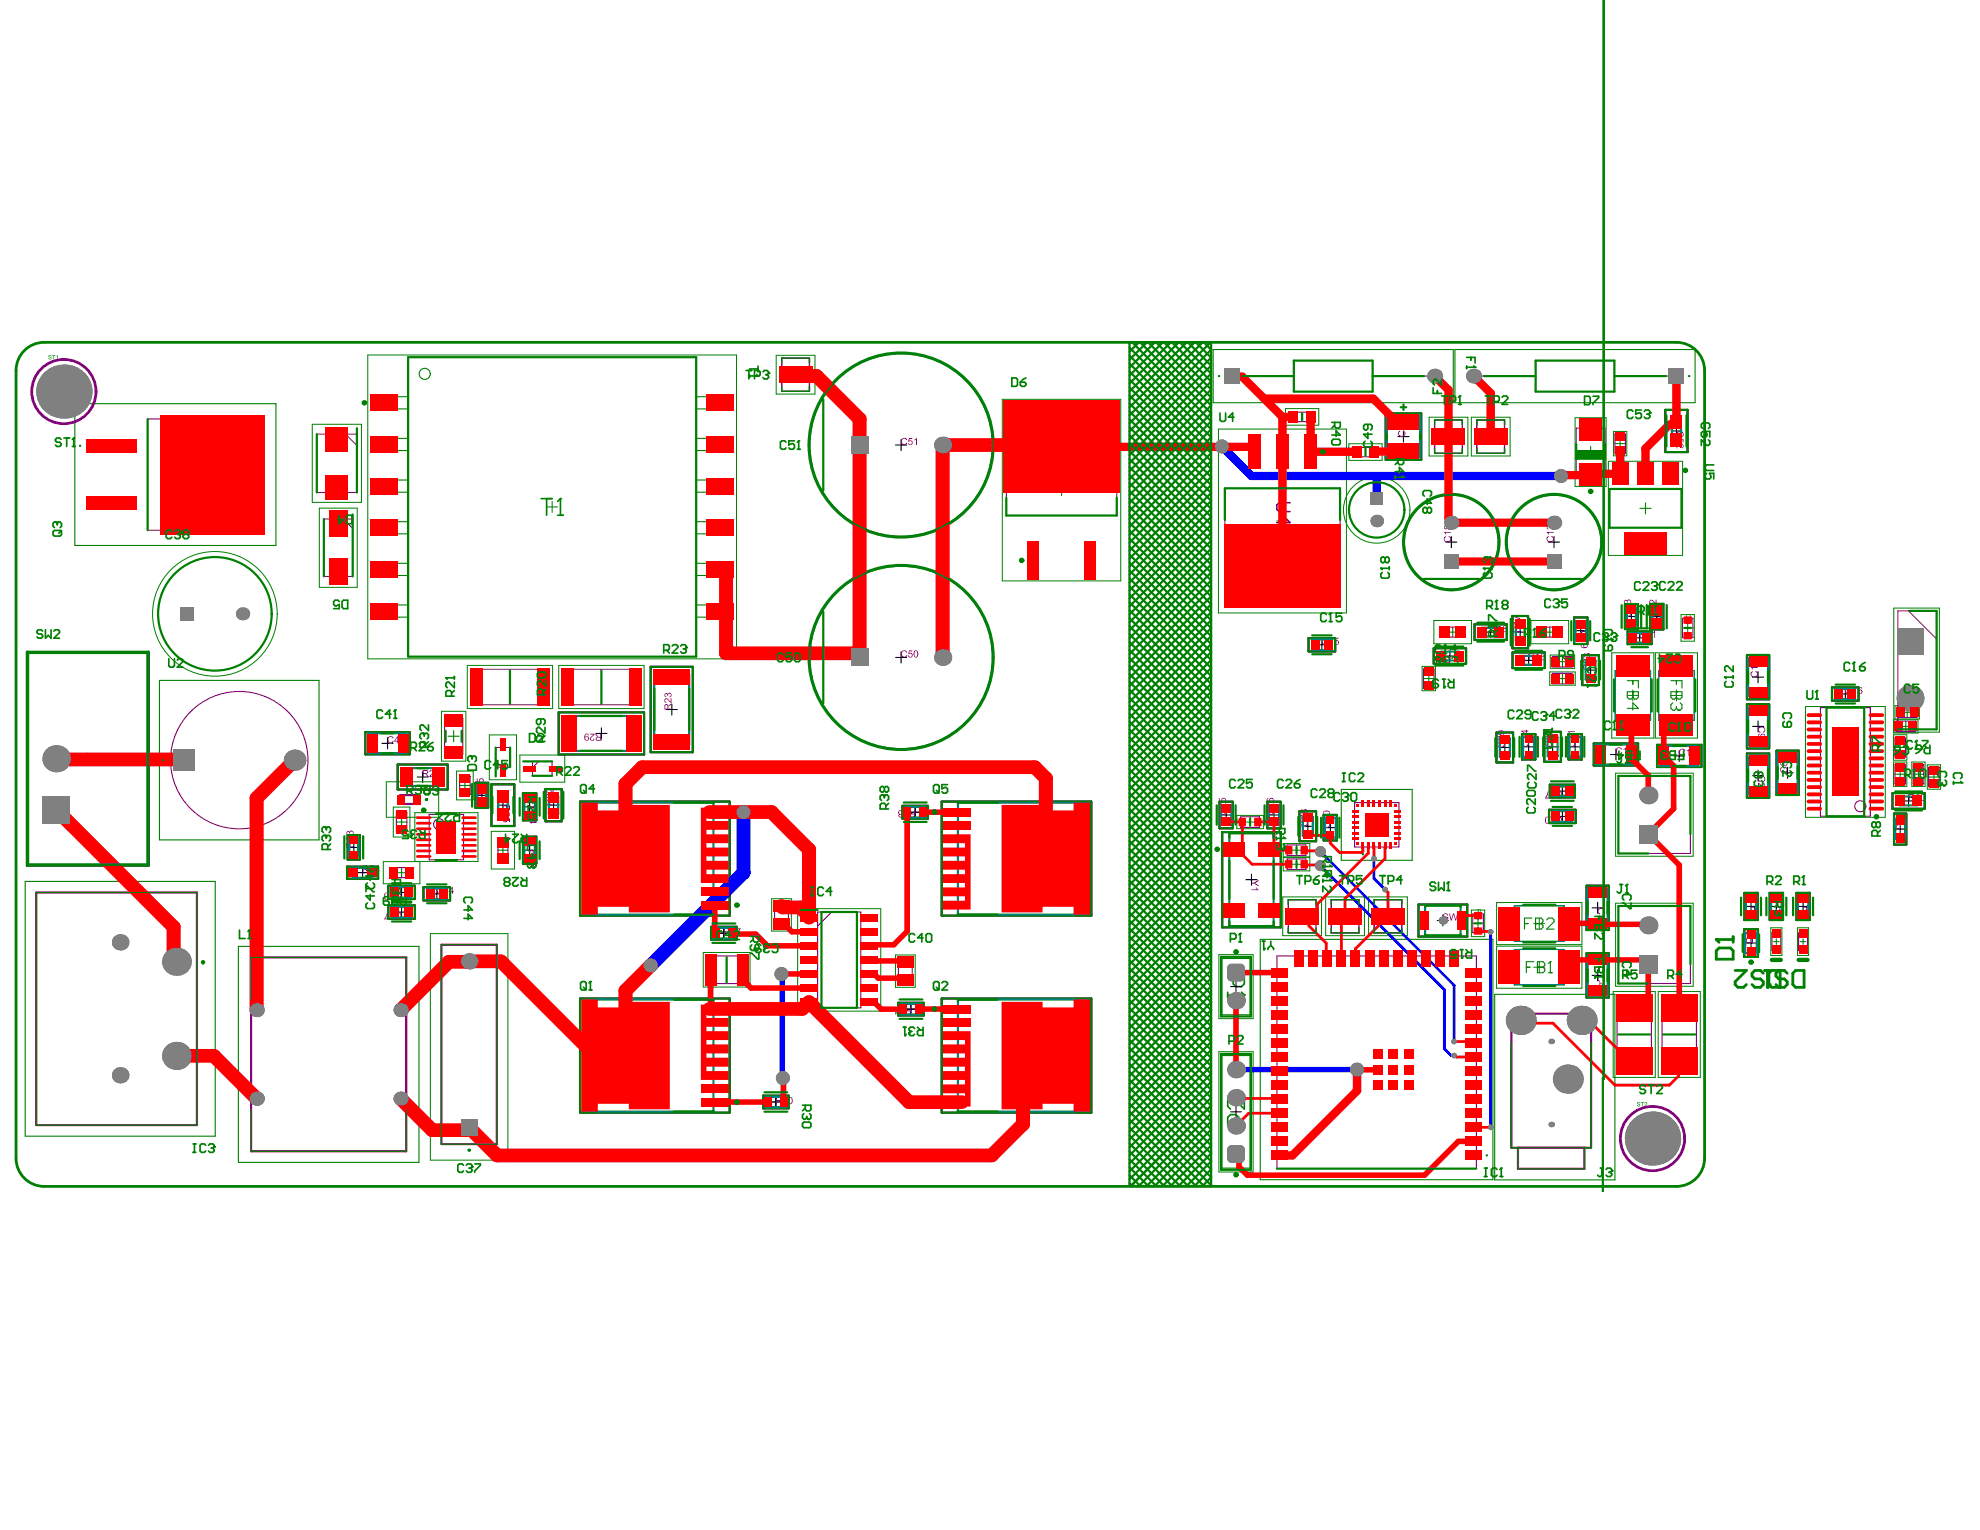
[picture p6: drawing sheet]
<svg xmlns="http://www.w3.org/2000/svg" width="279mm" height="216mm" viewBox="0 0 279 216" stroke-linecap="round" stroke-linejoin="round" font-family="sans-serif">
<g fill="#008000">
<path d="M181.6 119.7l.2-.1v.6h-.1v-.5l-.1 .1z"/>
<path d="M175 115.8l.2-.2v.6v-.4h-.1z"/>
<path d="M175.4 115.7a.18 .18 0 0 1 .3-.1 .18 .18 0 0 1 0 .3 .17 .17 0 0 1 0 .3 .17 .17 0 0 1-.3-.1l.1-.1a.11 .11 0 0 0 .2 .1 .11 .11 0 0 0 0-.1 .11 .11 0 0 0-.1-.1l.1-.1v-.1h-.1l-.1 .1z"/>
<path d="M181.6 121.7l.2-.1v.6h-.1v-.5l-.1 .1z"/>
<path d="M182 121.6a.2 .2 0 0 1 .3 0 .21 .21 0 0 1-.1 .4l-.1 .1 .3 .1h-.4v-.1a.29 .29 0 0 0 .2-.5l-.1 .2z"/>
<path d="M181 119.7v.2l.3-.1v-.1zM181 119.6h.2a.18 .18 0 0 1 .2 .1 .18 .18 0 0 1-.2 .2l.3 .3h-.1l-.2-.3h-.2v.3z"/>
<path d="M182.2 119.7l-.2 .3h.2zM182.2 119.6l.1 .4h.1l-.1 .2-.1-.1h-.2z"/>
<path d="M174.5 115.7v.2l.3-.1-.1-.1zM174.4 115.6h.3a.18 .18 0 0 1 .2 .2 .18 .18 0 0 1-.2 .2l.2 .2h-.1l-.1-.2h-.2v.2h-.1z"/>
<path d="M181 121.6v.2h.3v-.2zM181 121.6h.2a.18 .18 0 0 1 .2 .1 .18 .18 0 0 1-.2 .2l.3 .3h-.1l-.2-.3h-.2v.3z"/>
</g>
<path d="M215.4 136.5h.5M216.4 135.7h-1v1.6M216.9 136.5h.1M216.9 135.7h.8l.3 .3v.2l-.3 .3 .3 .2v.3l-.3 .3h-.8zM216.9 136.5h.8M218.5 137.3h.5M218.8 135.7h.1M218.8 135.7v1.6M218.8 135.7l-.3 .3" fill="none" stroke="#008000" stroke-width=".15"/>
<path d="M173.2 137.7h2.4v1.1l-.4 .4h-.8l-.4-.4v-1.1M173.2 140v.8M173.2 140.4h2.4M174.8 158.8v-1.1l-.4-.4h-.8l-.4 .4v1.1h2.4M175.2 140l.4 .4M175.6 140.4h.1M175.6 154.9v1.6l-1.6-1.6h-.4l-.4 .4v.8l.4 .4" fill="none" stroke="#008000" stroke-width=".23"/>
<g fill="#008000">
<path d="M238 86.7l.2-.1a.34 .34 0 0 1 .4 .4l-.2 .2v-.1a.2 .2 0 0 0 0-.3 .2 .2 0 0 0-.3 0 .2 .2 0 0 0 0 .3v.1l-.2-.2z"/>
<path d="M238 87.2l.1 .1a.23 .23 0 0 0 .1 .2 .23 .23 0 0 0 .3-.1l-.1-.1a.2 .2 0 0 1 .1 .2 .2 .2 0 0 1-.1 .2 .2 .2 0 0 1-.2-.2l-.2-.2v.3z"/>
<path d="M208.4 129.1h.4l-.1-.1 .1-.1 .2 .3h-.6z"/>
<path d="M208.4 129.4l.1 .1a.12 .12 0 0 0 0 .1 .12 .12 0 0 0 .2 0 .12 .12 0 0 0-.1-.1v-.1h.3v.3v-.2h-.2l.1 .1a.22 .22 0 0 1-.3 .1 .22 .22 0 0 1-.1-.3z"/>
<path d="M238.2 87.7v.2h.2zM238.1 87.7l.5 .3-.5 .1-.1-.1 .1-.1z"/>
<path d="M208.7 128.4v.3h.1l.1-.3zM208.4 128.3h.6v.3a.18 .18 0 0 1-.2 .2 .18 .18 0 0 1-.2-.2l-.2 .3v-.2l.2-.1v-.2h-.2z"/>
</g>
<g fill="none" stroke="#008000" stroke-width=".15">
<path d="M229.6 96.1h1.6v1M229.6 97.6h1.6v.8l-.3 .3h-.2l-.3-.3-.3 .3h-.2l-.3-.3zM229.6 100h1.6l-.8-.8v1M230.4 97.6h.1M230.4 96.1v.5M230.4 97.6v.8M235.8 96.1h1.5v1M235.8 97.6h1.5v.8l-.2 .3h-.3l-.2-.3-.3 .3h-.3l-.2-.3zM236 99.2l-.2 .2v.6l.2 .2h.3l.3-.2M236.6 97.6h.1M236.6 96.1v.5M236.6 97.6v.8"/>
<path d="M236.6 99.7v.3M236.6 100l.2 .2M237.1 99.2l.2 .2v.6l-.2 .2h-.3M236.8 100.2h.1M215.1 130.3h.5M216.2 129.5h-1.1v1.6M216.7 130.3h.1M216.7 129.5h.8l.2 .3v.3l-.2 .2 .2 .3v.3l-.2 .2h-.8zM216.7 130.3h.8M218.2 129.8l.3-.3h.5l.3 .3v.3l-1.1 1h1.1"/>
</g>
<path d="M76.4 70.4h1.5M77.1 70.4v2.3M78.7 72.7h.8M79.1 70.4h.1M79.1 70.4v2.3M79.1 70.4l-.4 .4" fill="none" stroke="#008000" stroke-width=".23"/>
<g fill="#008000">
<path d="M231 155.5h.4v.2a.14 .14 0 0 0-.2-.2 .13 .13 0 0 0-.1 .2 .13 .13 0 0 0 .2 .1 .19 .19 0 0 1 .1 .2 .19 .19 0 0 1-.2 .1 .19 .19 0 0 1-.2-.2h.1a.14 .14 0 0 0 .2 .2 .13 .13 0 0 0 0-.2l-.3-.2z"/>
<path d="M231.5 155.5h.5v.1h-.2v.5h-.1v-.5h-.2z"/>
<path d="M232.1 155.6a.22 .22 0 0 1 .3 0 .22 .22 0 0 1-.2 .3v.2h.2h-.4l.1-.1a.26 .26 0 0 0 .2-.4l-.3 .1z"/>
<path d="M6.9 50.1h.3l.1 .2h-.1a.14 .14 0 0 0-.2-.2 .13 .13 0 0 0-.1 .2 .13 .13 0 0 0 .2 .1 .19 .19 0 0 1 .1 .2 .19 .19 0 0 1-.2 .1 .19 .19 0 0 1-.1-.2l.1 .2a.13 .13 0 0 0 .2 0 .13 .13 0 0 0 0-.2 .13 .13 0 0 0-.2 0l-.2-.2z"/>
<path d="M7.3 50.1h.5v.1h-.2v.5h-.1v-.5h-.2z"/>
<path d="M7.9 50.3l.2-.2v.6v-.4h-.2z"/>
</g>
<g fill="none" stroke="#000" stroke-width=".15">
<path d="M126.4 62.8h1.5M127.2 62v1.6M197.3 61.6h1.5M198 60.8v1.6M204 76.5h1.6M204.8 75.7v1.6M218.5 76.5h1.6M219.3 75.7v1.6M235.8 60.8h1.5M236.6 60v1.6M94.8 99.3v1.6M126.4 92.8h1.5"/>
<path d="M127.2 92v1.6M185.7 91h1.6M186.5 90.2v1.6M203.8 92.6h1.6M204.6 91.8v1.6M209.6 89.2h1.5M210.4 88.4v1.6M213.7 89.2h1.6M214.5 88.4v1.6M214.9 93.2h1.6M215.7 92.4v1.6M222.3 89h1.5"/>
<path d="M223.1 88.2v1.6M223.7 94.6h1.5M224.5 93.8v1.5M229.4 87h1.6M230.2 86.2v1.6M230.6 90h1.6M231.4 89.2v1.6M233 87h1.6M233.8 86.2v1.6M247.3 95.6h1.6M248.1 94.8v1.5M259.6 97.9h1.6"/>
<path d="M260.4 97.2v1.5M11.6 107.1h1.6M12.4 106.3v1.5M49.1 119.6h1.6M49.9 118.8v1.6M53.9 104.9h1.6M54.7 104.1v1.6M58.9 109.6h1.5M59.6 108.9v1.5M67.2 112.2h1.6M68 111.4v1.6M70.2 113.6h1.5"/>
<path d="M71 112.8v1.6M74 113.9h1.5M74 120h1.5M74.7 113.1v1.5M74.7 119.2v1.6M77.3 113.6h1.6M78.1 112.8v1.6M84.1 103.5h1.5M84.9 102.7v1.6M94 100.1h1.6M128.4 114.6h1.5M129.1 113.8v1.6"/>
<path d="M172.2 115h1.6M173 114.2v1.6M179 115h1.6M179.8 114.2v1.6M183.8 116.6h1.5M184.5 115.8v1.6M186.9 116.8h1.6M187.7 116v1.6M211.6 105.5h1.5M212.3 104.7v1.6M214.9 105.4h1.6M215.7 104.6v1.6"/>
<path d="M218.3 105.4h1.6M219.1 104.6v1.6M219.7 115.2h1.5M219.7 111.6h1.5M220.5 110.9v1.5M220.5 114.4v1.6M221.5 105.4h1.5M222.3 104.6v1.6M227.2 106.5h1.6M228 105.7v1.6M236.2 106.7h1.5M237 105.9v1.6"/>
<path d="M247.3 109.4h1.6M247.3 102.5h1.6M248.1 101.7v1.6M248.1 108.7v1.5M251.5 109.1h1.5M252.3 108.3v1.5M267.4 117h1.5M268.1 116.2v1.6M268.5 113h1.6M269.3 112.2v1.6M50.4 123.1h1.5M51.2 122.4v1.5"/>
<path d="M55.9 128.7h1.6M55.9 125.9h1.6M56.7 125.1v1.6M56.7 127.9v1.6M60.9 126.1h1.5M61.6 125.3v1.6M91.6 121.2h1.6M92.4 120.4v1.5M101.4 131.7h1.5M102.1 130.9v1.6M142.7 121.2h1.5M143.4 120.4v1.5"/>
<path d="M175.8 124.1h1.6M176.6 123.4v1.5M202.8 129.9h1.6M203.6 129.1v1.6M224.7 137.6h1.5M224.7 128.1h1.5M225.4 127.3v1.6M225.4 136.9v1.5M246.3 127.9h1.6M246.3 133.1h1.6M247.1 127.1v1.6M247.1 132.3v1.6"/>
<path d="M249.9 127.9h1.5M250.7 127.1v1.6M253.7 127.9h1.5M254.4 127.1v1.6M91.6 149h1.6M92.4 148.2v1.5M108.7 155.5h1.6M109.5 154.7v1.6M127.8 142.4h1.5M128.5 141.6v1.6M142.7 149h1.5M143.4 148.2v1.5"/>
</g>
<path d="M173.6 139.2h1.6M174.4 138.4v1.6M173.6 156.9h1.6M174.4 156.1v1.6" fill="none" stroke="#000" stroke-width=".14"/>
<g fill="none" stroke="#008000" stroke-width=".14">
<path d="M44.1 59.9h6.9v11h-6.9zM109.5 50.1h5.5v5.5h-5.5zM141.4 56.4h16.8v25.6h-16.8zM181.4 57.7h4.7v2.3h-4.7zM201.7 58.9h5.4v5.4h-5.4zM207.6 58.9h5.5v5.4h-5.5zM222.3 58.9h4.3v9.7h-4.3zM45.1 71.7h5.3v11.2h-5.3zM171.9 60.5h18.1v26h-18.1zM190.3 62.6h4.7v2.4h-4.7zM227 65.1h10.4v13.3h-10.4zM227.7 60.9h1.9v3.4h-1.9z"/>
<path d="M65.9 93.9h12.1v6.1h-12.1zM78.8 93.9h12.1v6.1h-12.1zM200.7 94h1.9v3.5h-1.9zM202.3 87.6h5.4v3.2h-5.4zM216 87.6h5.4v3.2h-5.4zM218.7 94.8h3.6v1.9h-3.6zM218.8 92.4h3.4v1.9h-3.4zM254.8 99.7h11.2v15.6h-11.2zM267.2 85.8h6.5v17.5h-6.5zM267.4 99.6h3.4v1.9h-3.4zM54.5 110.3h7.4v5h-7.4zM55.5 113.9h2.3v4.2h-2.3z"/>
<path d="M62.3 100.4h3.4v7h-3.4zM64.4 108.8h2.4v4.1h-2.4zM69.1 103.7h3.8v6.3h-3.8zM69.3 117.3h3.3v5.3h-3.3zM73.4 106.5h6.3v3.9h-6.3zM228 109.1h10.9v11.7h-10.9zM267.2 107.5h1.9v3.5h-1.9zM267.2 103.7h1.9v3.6h-1.9zM267.2 101.6h3.4v1.8h-3.4zM269.8 107.5h1.9v3.5h-1.9zM272 107.9h1.8v3.5h-1.8zM58.5 121.6v-6.9h8.9v6.9h-13.3v3.1h5.1v-3.1"/>
<path d="M60.7 131.7h11v32h-11zM99.2 134.4h6.6v4.9h-6.6zM108.9 126.8h2.8v4.6h-2.8zM112.6 128.2h11.7v14.5h-11.7zM126.4 134.8h2.7v4.5h-2.7zM181 126.6h5.5v5.4h-5.5zM187.1 126.6h5.4v5.4h-5.4zM193.1 126.6h5.5v5.4h-5.5zM227.6 139.9h6v12.1h-6zM228 127.5h10.9v11.7h-10.9zM234 139.9h5.9v12.1h-5.9zM249.9 130.9h1.5v3.9h-1.5z"/>
<path d="M253.7 130.9h1.5v3.9h-1.5z"/>
<circle cx="194.3" cy="72" r="4.7"/>
<circle cx="30.3" cy="86.6" r="8.8"/>
</g>
<g fill="none" stroke="#008000" stroke-width=".15">
<path d="M10.6 57h28.3v20h-28.3zM57.6 56h-4.3v1.7h4.3M57.6 50.4h40.6v42.3h-40.6zM98.2 56h4.3v1.7h-4.3M171.2 49.3h33.9v7.5h-33.9zM205.3 49.3h33.9v7.5h-33.9zM57.6 67.7h-4.3v1.8h4.3M57.6 61.9h-4.3v1.7h4.3M57.6 73.6h-4.3v1.7h4.3M57.6 79.5h-4.3v1.7h4.3M98.2 67.7h4.3v1.8h-4.3M98.2 61.9h4.3v1.7h-4.3"/>
<path d="M98.2 73.6h4.3v1.7h-4.3M98.2 79.5h4.3v1.7h-4.3M149 69.2h1.6M149.8 68.4v1.5M180.2 73.5h1.5M181 72.7v1.6M223.7 63.8h1.5M224.5 63v1.6M227.9 62.6h1.5M228.6 61.9v1.4M231.4 71.7h1.6M232.2 71v1.5"/>
<path d="M22.5 96h22.5v22.5h-22.5zM57.6 85.4h-4.3v1.7h4.3M98.2 85.4h4.3v1.7h-4.3M200.9 95.8h1.5M201.6 95v1.5M204.3 89.2h1.4M205 88.5v1.4M218 89.2h1.4M218.7 88.5v1.4M219.7 95.8h1.5M219.7 93.4h1.5M220.5 92.6v1.5"/>
<path d="M220.5 95v1.5M227.9 94.6h5v7.1h-5zM234.1 94.6h5v7.1h-5zM269.1 99.8v1.5M55.9 116h1.5M56.7 115.3v1.4M62.2 118.1h1.6M63 117.3v1.6M63.2 103.9h1.6M64 103.1v1.6M64.9 110.8h1.4M65.6 110.1v1.5"/>
<path d="M70.3 120h1.4M71 119.3v1.4M189.3 111.4h10v10h-10zM259.6 107.5h1.6M260.4 106.7v1.6M267.4 109.3h1.5M267.4 105.5h1.5M268.1 104.7v1.5M268.1 108.5v1.5M268.2 102.5h1.5M268.4 100.5h1.5M268.9 101.8v1.4"/>
<path d="M270 109.3h1.5M270.7 108.5v1.5M272.2 109.6h1.4M272.9 108.9v1.5M3.6 124.4h26.8v35.9h-26.8zM33.6 133.5h25.5v30.5h-25.5zM56 123.1h1.4M56.7 122.4v1.5M172.4 135.3h4v7.9h-4zM177.8 132.6h32.9v33.9h-32.9zM213.7 134h7v5h-7zM213.7 127.8h7v5h-7z"/>
<path d="M250.3 132.9h.8M250.7 132.5v.8M254 132.9h.8M254.4 132.5v.8M172.4 149h4v15.8h-4zM210.9 140.3h17v26.2h-17z"/>
<circle cx="59.9" cy="52.8" r=".78"/>
</g>
<g fill="none" stroke="#800080" stroke-width=".15">
<path d="M20.8 59.1h14.1v15.7h-14.1zM142 58.5h15.6v14.2h-15.6zM173.8 53.1h8.8M182.5 58.2h2.5v1.3h-2.5zM182.6 50.9h11.1v4.4h-11.1zM193.7 53.1h8.7M207.9 53.1h8.8M216.7 50.9h11.1v4.4h-11.1zM227.8 53.1h8.8M44.7 61.3h5.7v8.2h-5.7zM45.7 73.2h4.1v8.1h-4.1zM48.4 73.2l1.4 1.4"/>
<path d="M48.8 61.3l1.6 1.6M172.8 68.9h16.3v13.9h-16.3zM191.4 63.1h2.5v1.4h-2.5zM222.4 60.4h4.1v6.8h-4.1zM227.1 69h10.2v5.5h-10.2zM227.9 61.2h1.5v2.8h-1.5zM67 94.4h9.9v5h-9.9zM79.9 94.4h9.9v5h-9.9zM200.9 94.4h1.5v2.7h-1.5zM203.7 88.5h2.6v1.4h-2.6zM217.4 88.5h2.6v1.4h-2.6zM219.1 92.6h2.7v1.5h-2.7z"/>
<path d="M219.1 95h2.7v1.5h-2.7zM237.4 87.2h1.5v2.8h-1.5zM256.9 99.9h7v15.3h-7zM267.8 99.8h2.7v1.5h-2.7zM267.8 86.2h5.5v16.7h-5.5zM269.3 86.2l4 4M55.9 114.6h1.5v2.8h-1.5zM60.6 114.9h4.8v6.4h-4.8zM62.7 101.4h2.6v5h-2.6zM64.9 109.5h1.4v2.6h-1.4zM69.9 105.5h2.1v2.8h-2.1zM69.9 107.4l.9 .9"/>
<path d="M70.3 118.6h1.4v2.7h-1.4zM75.1 107.4h2.8v2.1h-2.8zM76 107.4l-.9 .9M175.1 115.3h2.6v1.4h-2.6zM181.6 119.2h2.7v1.5h-2.7zM191.1 113.3h6.3v6.2h-6.3zM228.4 109.5h10.1v10.9h-10.1zM267.4 107.9h1.5v2.7h-1.5zM267.4 104.1h1.5v2.7h-1.5zM267.6 101.8h2.7v1.4h-2.7zM270 107.9h1.5v2.7h-1.5zM272.2 108.3h1.4v2.7h-1.4z"/>
<path d="M55.3 122.4h2.7v1.5h-2.7zM100 134.9h5v3.9h-5zM109.3 127.5h2v3.2h-2zM115.4 128.7h6.1v13.5h-6.1zM117.4 128.7l-2 2M126.8 135.5h1.9v3.1h-1.9zM180.2 134.9h28.1v30h-28.1zM181.6 121.2h2.7v1.5h-2.7zM207.8 129h1.5v2.6h-1.5zM228.4 127.8h10.1v11h-10.1zM250 131.6h1.3v2.5h-1.3zM253.8 131.6h1.3v2.5h-1.3z"/>
<path d="M228.2 141.1h4.8v9.8h-4.8zM234.5 141.1h4.9v9.8h-4.9z"/>
<circle cx="194.3" cy="72" r="3.9"/>
<circle cx="30.3" cy="86.6" r="8"/>
<circle cx="33.8" cy="107.3" r="9.7"/>
<circle cx="62" cy="116.3" r=".78"/>
<circle cx="262.5" cy="113.8" r=".78"/>
</g>
<path d="M110.3 50.5h3.9v4.7h-3.9zM202.4 59.3h4v4.7h-4zM208.4 59.3h3.9v4.7h-3.9zM181.8 127h3.9v4.6h-3.9zM187.8 127h4v4.6h-4zM193.9 127h3.9v4.6h-3.9z" fill="none" stroke="#800080" stroke-width=".2"/>
<g fill="none" stroke="#800080" stroke-width=".31">
<path d="M195.5 58.3h5v6.6h-5zM235 57.8h3.1v6h-3.1zM3.8 92h17.2v30.2h-17.2zM91.8 94.1h6v12h-6zM184.7 90.1h3.7v1.8h-3.7zM202.3 91.5h4.6v2.2h-4.6zM208.1 88.1h4.5v2.2h-4.5zM213.4 86.9h2.2v4.6h-2.2zM213.4 92.1h4.6v2.2h-4.6zM222.1 87.1h1.9v3.8h-1.9zM223.3 92.5h2.3v4.2h-2.3zM229.3 85.2h1.8v3.6h-1.8z"/>
<path d="M229.7 89.1h3.4v1.8h-3.4zM232.8 85.2h1.9v3.6h-1.9zM246.5 92.4h3.1v6.3h-3.1zM246.5 99.4h3.1v6.2h-3.1zM258.5 97h3.8v1.9h-3.8zM49.1 117.8h1.7v3.5h-1.7zM51.6 103.3h6.2v3.1h-6.2zM56.1 107.9h7.1v3.5h-7.1zM56.5 112.2h2.5v1.2h-2.5zM67.1 110.5h1.8v3.5h-1.8zM69.4 110.7h3.2v5.9h-3.2zM73.8 111.9h1.9v3.9h-1.9z"/>
<path d="M73.8 118.1h1.9v3.8h-1.9zM77 111.3h2.3v4.6h-2.3zM78.8 100.5h12.1v6h-12.1zM81.9 113.1h21.1v16.1h-21.1zM127.3 113.7h3.6v1.8h-3.6zM132.9 113.1h21.1v16.1h-21.1zM172.1 113.1h1.9v3.8h-1.9zM172.5 117.4h8.2v13.5h-8.2zM178.8 113.1h1.9v3.8h-1.9zM183.4 114.5h2.3v4.2h-2.3zM186.8 115h1.9v3.6h-1.9zM211.2 103.4h2.3v4.2h-2.3z"/>
<path d="M214.8 103.6h1.9v3.6h-1.9zM217.9 103.3h2.4v4.2h-2.4zM218.6 114.3h3.7v1.8h-3.7zM218.7 110.7h3.5v1.8h-3.5zM221.3 103.6h1.9v3.6h-1.9zM224.9 104.9h6.3v3.1h-6.3zM233.8 105.1h6.3v3.1h-6.3zM246.5 106.3h3.1v6.3h-3.1zM250.7 105.9h3.1v6.3h-3.1zM267.1 111.9h4.5v2.2h-4.5zM267.3 114.8h1.7v4.4h-1.7zM5.1 125.9h22.7v32.9h-22.7z"/>
<path d="M35.4 135.1h21.9v27.4h-21.9zM49 122.3h4.4v1.7h-4.4zM54.8 125h3.7v1.9h-3.7zM54.8 127.8h3.7v1.8h-3.7zM59.8 125.2h3.7v1.9h-3.7zM62.3 133.3h7.8v28.1h-7.8zM100.3 130.8h3.6v1.8h-3.6zM200.2 127.6h6.8v4.6h-6.8zM223.9 125h3.1v6.2h-3.1zM223.9 134.5h3.1v6.3h-3.1zM246.1 131.1h2v3.9h-2zM246.2 126h1.8v3.8h-1.8z"/>
<path d="M249.7 126h1.9v3.8h-1.9zM253.5 126h1.9v3.8h-1.9zM81.9 140.9h21.1v16.1h-21.1zM107.7 154.6h3.6v1.8h-3.6zM126.7 141.5h3.6v1.8h-3.6zM132.9 140.9h21.1v16.1h-21.1zM213.3 143h11.2v19h-11.2zM214.2 162v2.9h9.4v-2.9"/>
</g>
<g fill="#800080">
<path d="M246.4 131.7h1v.1h-.8l.1 .2h-.1z"/>
<path d="M83.2 103.5h.7l-.3 .5a.25 .25 0 0 0-.2 .2 .25 .25 0 0 0 .2 .2l.3-.2a.31 .31 0 0 1-.5 .3 .31 .31 0 0 1 0-.6l.3-.2h-.5z"/>
<path d="M93.8 98.7a.53 .53 0 0 1 .8 .3v-.5h.2v.7l-.5-.3a.25 .25 0 0 0-.2-.2 .25 .25 0 0 0-.3 .1l.2 .4a.31 .31 0 0 1-.3-.2 .31 .31 0 0 1 .1-.3z"/>
<path d="M93.8 97.9a.24 .24 0 0 1 .2-.1 .24 .24 0 0 1 .2 .1 .3 .3 0 0 1 .5 0 .3 .3 0 0 1-.1 .5h-.1v-.1a.2 .2 0 0 0 .2-.2 .2 .2 0 0 0-.3-.2 .2 .2 0 0 0-.1 .3l-.1-.1a.17 .17 0 0 0-.2-.2 .17 .17 0 0 0-.2 .2 .17 .17 0 0 0 .2 .2v.1l-.2-.1z"/>
<path d="M178.8 114.3l.1-.1 .2 .1a.34 .34 0 0 0-.2 .5 .34 .34 0 0 0 .5 0 .28 .28 0 0 0 .3-.2 .28 .28 0 0 0-.3-.3v-.2l.1 .1a.5 .5 0 0 1-.2 .8 .5 .5 0 0 1-.6-.6z"/>
<path d="M178.8 113.5a.53 .53 0 0 1 .7 .3l.1 .1v-.5h.1v.7l-.4-.4a.25 .25 0 0 0-.2-.2 .25 .25 0 0 0-.3 .2l.2 .3a.31 .31 0 0 1-.3-.2 .31 .31 0 0 1 .1-.3z"/>
<path d="M172 114.3l.2-.1 .1 .1a.34 .34 0 0 0-.1 .5 .34 .34 0 0 0 .5 0 .28 .28 0 0 0 .2-.2 .28 .28 0 0 0-.3-.3l.1-.2 .1 .1a.5 .5 0 0 1-.2 .8 .5 .5 0 0 1-.6-.6z"/>
<path d="M172 113.5a.53 .53 0 0 1 .8 .3l.1 .1v-.5h.1v.7l-.5-.4a.25 .25 0 0 0-.2-.2 .25 .25 0 0 0-.2 .2l.2 .3a.31 .31 0 0 1-.3-.2 .31 .31 0 0 1 0-.3z"/>
<path d="M172 112.6h.1v.4l.3 .1a.33 .33 0 0 1 .1-.5 .33 .33 0 0 1 .5 .3 .33 .33 0 0 1-.3 .4v-.2a.22 .22 0 0 0 .1-.4 .22 .22 0 0 0-.3 .1v.4l-.5-.1z"/>
<path d="M219.7 115.3l.3-.1a.51 .51 0 0 1 .4 .7 .51 .51 0 0 1-.8 .2v-.1l.1-.1a.32 .32 0 0 0 .5 .2 .32 .32 0 0 0 .1-.5 .3 .3 0 0 0-.3-.3 .3 .3 0 0 0-.3 .3h-.1z"/>
<path d="M218.8 115.2h.6l-.2 .4a.26 .26 0 0 0-.3 .3 .26 .26 0 0 0 .3 .3l.1-.2h.1a.34 .34 0 0 1-.5 .2 .34 .34 0 0 1 .2-.6l.2-.2h-.5z"/>
<path d="M254.4 129.2h.8l-.1-.1 .1-.1 .2 .3h-1z"/>
<path d="M237 105.8l.4-.2a.34 .34 0 0 1 .4 .4h-.1a.34 .34 0 0 0-.5-.2 .34 .34 0 0 0-.1 .6 .28 .28 0 0 0 .3 .2 .28 .28 0 0 0 .3-.3l.1 .1a.48 .48 0 0 1-.7 .2 .48 .48 0 0 1-.1-.7z"/>
<path d="M238 105.9l.4-.2v1h-.1v-.8l-.2 .1z"/>
<path d="M250.7 128.9l.3 .2a.37 .37 0 0 0 .5 .2v-.2l-.2-.1 .1-.1a.33 .33 0 0 1 .2 .6 .33 .33 0 0 1-.6-.2l-.3-.2v.4z"/>
<path d="M247.2 128.9h.2v.1a.2 .2 0 0 0-.2 .3 .2 .2 0 0 0 .2 .1 .2 .2 0 0 0 .2-.3h.1a.17 .17 0 0 0 .1 .3 .17 .17 0 0 0 .2-.2 .17 .17 0 0 0-.2-.2l.1-.1a.28 .28 0 0 1 .2 .4 .28 .28 0 0 1-.5 .1v-.1a.32 .32 0 0 1-.4 .1 .32 .32 0 0 1 0-.5z"/>
<path d="M203.7 129l.2-.1a.3 .3 0 0 1 .4 .2l.1 .1h-.2a.19 .19 0 0 0-.2-.2 .19 .19 0 0 0-.2 .3h.2a.3 .3 0 0 1 .3 .4 .3 .3 0 0 1-.4 .2l-.3-.2v-.1h.1a.23 .23 0 0 0 .3 .2 .23 .23 0 0 0 .2-.3l-.2-.1a.27 .27 0 0 1-.3-.1 .27 .27 0 0 1 0-.3z"/>
<path d="M204.5 128.9h.1l.2 .9 .2-.9h.2l.2 .9 .2-.9h.1l-.2 1h-.1l-.3-.9-.2 .9h-.2z"/>
<path d="M205.9 129.1l.4-.2v1h-.1v-.8l-.2 .2z"/>
<path d="M218.3 75.8l.2-.1 .1 .1a.34 .34 0 0 0-.2 .5 .34 .34 0 0 0 .5 0 .28 .28 0 0 0 .3-.3 .28 .28 0 0 0-.3-.2v-.2l.2 .1a.5 .5 0 0 1-.3 .8 .5 .5 0 0 1-.5-.6z"/>
<path d="M218.3 75.1h.9v.1h-.7l.1 .2h-.1z"/>
<path d="M218.3 74.2a.21 .21 0 0 1 .2-.1 .21 .21 0 0 1 .2 .2 .3 .3 0 0 1 .5-.1 .3 .3 0 0 1-.1 .5l-.1 .1v-.2a.2 .2 0 0 0 .2-.2 .2 .2 0 0 0-.3-.2 .2 .2 0 0 0-.1 .3h-.1a.17 .17 0 0 0-.2-.2 .17 .17 0 0 0-.2 .1 .17 .17 0 0 0 .2 .2v.1a.29 .29 0 0 1-.2-.5z"/>
<path d="M67.3 111.6l.1-.2 .2 .1a.35 .35 0 0 0-.2 .5 .35 .35 0 0 0 .5 .1 .29 .29 0 0 0 .2-.3 .29 .29 0 0 0-.2-.3v-.1a.47 .47 0 0 1 .3 .6 .47 .47 0 0 1-.7 .2 .48 .48 0 0 1-.2-.6z"/>
<path d="M67.3 109.8h.1v.4l.2 .1a.33 .33 0 0 1 .2-.5 .33 .33 0 0 1 .4 .3 .33 .33 0 0 1-.2 .4v-.1a.22 .22 0 0 0 .1-.3 .22 .22 0 0 0-.3-.1 .22 .22 0 0 0-.1 .3l.1 .1h-.5z"/>
<path d="M143.2 150l.4 .3a.29 .29 0 0 0 .2 .2 .29 .29 0 0 0 .3-.1l-.2-.3a.33 .33 0 0 1 .3 .3 .33 .33 0 0 1-.3 .3 .33 .33 0 0 1-.3-.2l-.3-.3v.5h-.1z"/>
<path d="M143.2 122.4l.2-.1 .1 .1a.21 .21 0 0 0-.1 .3 .21 .21 0 0 0 .2 .1 .21 .21 0 0 0 .1-.3v-.2l.5 .1v.5h-.1v-.4l-.3-.1a.34 .34 0 0 1-.3 .5 .34 .34 0 0 1-.3-.5z"/>
<path d="M127.6 114.5a.3 .3 0 0 1 .3-.2 .3 .3 0 0 1 .3 .3l-.2 .1a.18 .18 0 0 0-.2-.2 .18 .18 0 0 0-.1 .2 .18 .18 0 0 0 .2 .1v.1a.18 .18 0 0 0-.2 .2 .18 .18 0 0 0 .1 .2 .18 .18 0 0 0 .2-.2h.2a.28 .28 0 0 1-.4 .3 .28 .28 0 0 1-.2-.5h.1a.27 .27 0 0 1-.1-.4z"/>
<path d="M91.6 147.4h1v.2h-.8l.2 .2h-.1z"/>
<path d="M110.5 154.9a.26 .26 0 0 1 .4 0 .26 .26 0 0 1 0 .4 .3 .3 0 0 1 0 .5 .3 .3 0 0 1-.5-.3h.2a.18 .18 0 0 0 .2 .2 .18 .18 0 0 0 .1-.2 .18 .18 0 0 0-.2-.2v-.1a.18 .18 0 0 0 .2-.1 .18 .18 0 0 0-.2-.2 .18 .18 0 0 0-.1 .2h-.2z"/>
<path d="M127 142.2a.3 .3 0 0 1 .3-.1 .3 .3 0 0 1 .3 .3h-.2a.18 .18 0 0 0-.2-.2 .18 .18 0 0 0-.1 .3 .18 .18 0 0 0 .2 .1v.1a.18 .18 0 0 0-.2 .2 .18 .18 0 0 0 .1 .2 .18 .18 0 0 0 .2-.2h.2a.28 .28 0 0 1-.4 .2 .28 .28 0 0 1-.2-.4h.1a.27 .27 0 0 1-.1-.5z"/>
<path d="M126.3 142.2h.1v.7l.3-.1v.1l-.3 .3h-.1z"/>
<path d="M103.1 131.1h.1a.26 .26 0 0 1 .4-.1 .26 .26 0 0 1-.1 .4 .3 .3 0 0 1 .1 .6 .3 .3 0 0 1-.5-.3h.1a.18 .18 0 0 0 .2 .2 .18 .18 0 0 0 .2-.2 .18 .18 0 0 0-.3-.2v-.1a.18 .18 0 0 0 .3-.1 .18 .18 0 0 0-.2-.2 .18 .18 0 0 0-.2 .1h-.1z"/>
<path d="M103.8 131h.7l-.3 .6-.1 .4h-.1v-.4l.4-.5h-.6z"/>
<path d="M203.8 75.8l.2-.1 .1 .1a.34 .34 0 0 0-.2 .5 .34 .34 0 0 0 .5 0 .28 .28 0 0 0 .3-.3 .28 .28 0 0 0-.3-.2v-.2l.2 .1a.5 .5 0 0 1-.2 .8 .5 .5 0 0 1-.6-.6z"/>
<path d="M203.8 75.1h1v.1h-.8l.1 .2h-.1z"/>
<path d="M77.2 112.1a.58 .58 0 0 1 .7 .4h.1v-.5h.1v.7l-.3-.2a.37 .37 0 0 0-.6-.3v.3h.2l-.1 .2a.34 .34 0 0 1-.1-.6z"/>
<path d="M77.2 111.3a.6 .6 0 0 1 .7 .4l.1 .1v-.6h.1v.7l-.4-.2a.31 .31 0 0 0-.5-.2v.2l.2 .1v.1a.32 .32 0 0 1-.3-.2 .32 .32 0 0 1 .1-.4z"/>
<path d="M54.8 104l.3-.1a.34 .34 0 0 1 .4 .3h-.1a.34 .34 0 0 0-.5-.2 .34 .34 0 0 0-.1 .6 .28 .28 0 0 0 .3 .2 .28 .28 0 0 0 .3-.3l.2 .1a.48 .48 0 0 1-.7 .2 .48 .48 0 0 1-.2-.7z"/>
<path d="M56.5 104.1l.4-.2v1h-.1v-.8l-.2 .1z"/>
<path d="M74.7 114.8l.4 .3a.33 .33 0 0 0 .5 .2v-.3h-.2l.1-.2a.32 .32 0 0 1 .1 .6 .32 .32 0 0 1-.5-.2l-.3-.2v.5h-.1z"/>
<path d="M60.7 108.7a.34 .34 0 0 1 .5 .2 .34 .34 0 0 1-.3 .4l-.1 .2h.4v.1h-.6l.3-.4a.25 .25 0 0 0 .2-.2 .25 .25 0 0 0-.2-.3l-.3 .2z"/>
<path d="M71 114.6l.4 .3a.24 .24 0 0 0 .2 .2 .24 .24 0 0 0 .3-.2l-.2-.3a.31 .31 0 0 1 .2 .5 .31 .31 0 0 1-.5-.1l-.3-.2v.4h-.1z"/>
<path d="M71 115.5l.2-.1v.1a.2 .2 0 0 0-.1 .3 .2 .2 0 0 0 .3 0 .2 .2 0 0 0 0-.3v-.1l.6 .1v.5h-.2v-.4l-.2-.1a.35 .35 0 0 1-.3 .5 .35 .35 0 0 1-.3-.5z"/>
<path d="M74.7 120.9l.5 .3a.25 .25 0 0 0 .2 .2 .25 .25 0 0 0 .3-.1l-.2-.3a.31 .31 0 0 1 .2 .5 .31 .31 0 0 1-.6-.1l-.2-.3v.5h-.2z"/>
<path d="M49 118.1l.2-.1 .1 .2a.31 .31 0 0 1 .4-.2 .31 .31 0 0 1 .2 .5l-.2 .1h-.1v-.1a.2 .2 0 0 0 .2-.2 .2 .2 0 0 0-.3-.2 .2 .2 0 0 0-.1 .3h-.1a.17 .17 0 0 0-.2-.2 .17 .17 0 0 0-.2 .2 .17 .17 0 0 0 .3 .1l-.1 .1a.33 .33 0 0 1-.1-.5z"/>
<path d="M48.9 117.4a.26 .26 0 0 1 .5 0 .3 .3 0 0 1 .5 0 .3 .3 0 0 1-.2 .4l-.1 .1v-.2a.2 .2 0 0 0 .2-.2 .2 .2 0 0 0-.3-.1 .2 .2 0 0 0-.1 .2h-.1a.17 .17 0 0 0-.2-.2 .17 .17 0 0 0-.1 .2 .17 .17 0 0 0 .2 .1l-.1 .1-.2-.1z"/>
<path d="M52.1 122.3h.1a.27 .27 0 0 1 .4-.1 .27 .27 0 0 1 0 .4 .31 .31 0 0 1-.1 .6 .31 .31 0 0 1-.4-.3h.1a.2 .2 0 0 0 .3 .2 .2 .2 0 0 0 .1-.3 .2 .2 0 0 0-.3-.1l.1-.1a.15 .15 0 0 0 .2-.2 .15 .15 0 0 0-.2-.2 .15 .15 0 0 0-.1 .2h-.2z"/>
<path d="M61.7 125.3l.4-.2a.34 .34 0 0 1 .4 .3h-.2a.34 .34 0 0 0-.5-.1 .34 .34 0 0 0 0 .5 .28 .28 0 0 0 .3 .2 .28 .28 0 0 0 .2-.2h.2a.48 .48 0 0 1-.7 .3 .48 .48 0 0 1-.1-.7z"/>
<path d="M55.9 128.8l.3-.1a.5 .5 0 0 1 .4 .8l-.1 .2h-.3a.32 .32 0 0 1-.4-.2l.1-.1a.34 .34 0 0 0 .5 .2 .34 .34 0 0 0 .1-.5 .28 .28 0 0 0-.3-.3 .28 .28 0 0 0-.3 .3h-.1z"/>
<path d="M54.6 128.7h.1v.4l-.3 .5h.5v.1h-.7l.3-.6z"/>
<path d="M55.9 126h.3a.52 .52 0 0 1 .4 .8l-.2 .2h-.2a.32 .32 0 0 1-.4-.3l.1-.1a.34 .34 0 0 0 .5 .2 .34 .34 0 0 0 .1-.5 .28 .28 0 0 0-.3-.3 .28 .28 0 0 0-.3 .3h-.1z"/>
<path d="M197.4 60.9l.2-.1v.1a.35 .35 0 0 0-.1 .5 .35 .35 0 0 0 .5 .1 .29 .29 0 0 0 .2-.3 .29 .29 0 0 0-.2-.3v-.2l.1 .1a.48 .48 0 0 1 .1 .7 .48 .48 0 0 1-.7 .1v-.1a.43 .43 0 0 1-.1-.6z"/>
<path d="M127.2 61.9l.4-.1a.34 .34 0 0 1 .4 .3h-.1a.34 .34 0 0 0-.5-.1 .34 .34 0 0 0-.1 .5 .28 .28 0 0 0 .3 .2 .28 .28 0 0 0 .3-.3l.1 .1a.48 .48 0 0 1-.7 .3 .48 .48 0 0 1-.1-.8z"/>
<path d="M128.3 61.8h.4v.1h-.4v.3h.1a.33 .33 0 0 1 .4 .2 .33 .33 0 0 1-.3 .4 .33 .33 0 0 1-.3-.3h.1a.21 .21 0 0 0 .3 .2 .21 .21 0 0 0 .1-.3 .21 .21 0 0 0-.4-.1h-.1z"/>
<path d="M129 62l.4-.2v1h-.1v-.8l-.2 .2z"/>
<path d="M127.2 91.9l.4-.2a.34 .34 0 0 1 .4 .4h-.1a.34 .34 0 0 0-.5-.2 .34 .34 0 0 0-.1 .6 .28 .28 0 0 0 .3 .2 .28 .28 0 0 0 .3-.3l.1 .1a.48 .48 0 0 1-.7 .2 .48 .48 0 0 1-.1-.7z"/>
<path d="M128.3 91.8h.4v.1h-.4v.3l.1-.1a.33 .33 0 0 1 .4 .3 .33 .33 0 0 1-.3 .4 .33 .33 0 0 1-.3-.3h.1a.21 .21 0 0 0 .3 .1 .21 .21 0 0 0 .1-.3 .21 .21 0 0 0-.4 0h-.1z"/>
<path d="M236.6 61l.2-.1h.3a.43 .43 0 0 1 .5 .3 .43 .43 0 0 1-.3 .5v-.1a.34 .34 0 0 0 .1-.5 .34 .34 0 0 0-.5-.1 .28 .28 0 0 0-.3 .3 .28 .28 0 0 0 .3 .3l-.1 .1a.49 .49 0 0 1-.2-.7z"/>
<path d="M236.6 61.9l.2-.1v.2a.21 .21 0 0 0-.1 .3 .21 .21 0 0 0 .3 .1 .21 .21 0 0 0 .1-.4l-.1-.2 .6 .2v.4h-.2v-.4h-.2v.1a.34 .34 0 0 1-.4 .4 .34 .34 0 0 1-.2-.6z"/>
<path d="M236.6 62.6l.2 .1 .2 .3a.21 .21 0 0 0 .4 .1 .2 .2 0 0 0-.1-.3v-.2a.34 .34 0 0 1 .3 .3 .34 .34 0 0 1-.3 .4 .34 .34 0 0 1-.4-.3l-.2-.2v.5h-.1z"/>
<path d="M232.4 89.2l.4-.2v1h-.2v-.8l-.1 .2z"/>
<path d="M233.2 89.2l.3-.2v1h-.1v-.8l-.2 .2z"/>
<path d="M229.2 86.3l.2-.2 .1 .2a.32 .32 0 0 0-.2 .4 .32 .32 0 0 0 .5 .2 .3 .3 0 0 0 .3-.3 .3 .3 0 0 0-.3-.3l.1-.2 .2 .1 .1 .3a.52 .52 0 0 1-.6 .5 .52 .52 0 0 1-.4-.7z"/>
<path d="M229.2 85.5h.1a.55 .55 0 0 1 .7 .4l.1-.5h.1v.6l-.4-.2a.26 .26 0 0 0-.3-.3 .26 .26 0 0 0-.2 .2l.2 .2-.1 .1a.35 .35 0 0 1-.2-.5z"/>
<path d="M229.3 84.7l.2-.1 .1 .2a.31 .31 0 0 1 .6 0 .31 .31 0 0 1-.3 .4v-.1a.19 .19 0 0 0 .2-.2 .19 .19 0 0 0-.3-.2 .19 .19 0 0 0-.1 .3h-.1a.18 .18 0 0 0-.2-.2 .18 .18 0 0 0-.2 .2 .18 .18 0 0 0 .3 .1l-.1 .1a.34 .34 0 0 1-.1-.5z"/>
<path d="M232.8 86.3l.2-.1 .1 .1a.34 .34 0 0 0-.2 .5 .34 .34 0 0 0 .5 .1 .28 .28 0 0 0 .3-.3 .28 .28 0 0 0-.3-.3v-.2l.1 .1a.5 .5 0 0 1-.2 .8 .5 .5 0 0 1-.5-.6z"/>
<path d="M232.9 85.4a.7 .7 0 0 1 .7 .5v-.5h.1v.7l-.4-.4a.25 .25 0 0 0-.2-.1 .25 .25 0 0 0-.3 .1l.2 .3a.33 .33 0 0 1-.2-.2 .33 .33 0 0 1 .1-.4z"/>
<path d="M232.9 84.6l.3 .1 .4 .4v-.5h.1v.7l-.2-.1-.2-.3a.21 .21 0 0 0-.4-.1 .2 .2 0 0 0 .1 .3v.2a.37 .37 0 0 1-.2-.3 .37 .37 0 0 1 .1-.4z"/>
<path d="M176.6 124.5h.4l.6-.4v.2l-.5 .3 .5 .3v.2l-.6-.4h-.4z"/>
<path d="M176.6 125.5h.8l-.2-.2h.2l.2 .3h-1z"/>
<path d="M219.7 111.8l.3-.2a.51 .51 0 0 1 .4 .7 .51 .51 0 0 1-.8 .2v-.1l.1-.1a.32 .32 0 0 0 .5 .2 .32 .32 0 0 0 .1-.4 .3 .3 0 0 0-.3-.4 .3 .3 0 0 0-.3 .3h-.1z"/>
<path d="M218.8 111.7h.6l-.2 .4a.26 .26 0 0 0-.3 .2 .26 .26 0 0 0 .3 .3l.1-.2h.1a.34 .34 0 0 1-.5 .2 .34 .34 0 0 1 .2-.6l.2-.2h-.5z"/>
<path d="M218.4 111.7h.1v.3l-.3 .5h.5v.2h-.7l.3-.6z"/>
<path d="M183.5 115.9l.2-.1 .1 .1a.34 .34 0 0 0-.1 .5 .34 .34 0 0 0 .5 0 .28 .28 0 0 0 .2-.3 .28 .28 0 0 0-.3-.2l.1-.2 .1 .1a.5 .5 0 0 1-.2 .8 .5 .5 0 0 1-.6-.6z"/>
<path d="M183.6 115a.7 .7 0 0 1 .7 .4l.1-.4h.1v.6l-.4-.3a.25 .25 0 0 0-.3-.2 .25 .25 0 0 0-.2 .2l.2 .3a.33 .33 0 0 1-.3-.2 .33 .33 0 0 1 .1-.4z"/>
<path d="M211.4 104.7l.2-.1v.2a.34 .34 0 0 0-.1 .5 .34 .34 0 0 0 .5 0 .28 .28 0 0 0 .2-.3 .28 .28 0 0 0-.3-.2l.1-.2h.1a.5 .5 0 0 1-.2 .9 .5 .5 0 0 1-.6-.7z"/>
<path d="M211.4 103.9a.57 .57 0 0 1 .7 .4h.1v-.4h.1v.6l-.4-.3a.24 .24 0 0 0-.3-.2 .24 .24 0 0 0-.2 .2l.2 .3a.32 .32 0 0 1-.3-.2 .32 .32 0 0 1 .1-.4z"/>
<path d="M186.8 116h.2v.1a.34 .34 0 0 0-.2 .5 .34 .34 0 0 0 .6 0 .28 .28 0 0 0 .2-.3 .28 .28 0 0 0-.3-.2l.1-.2 .1 .1a.5 .5 0 0 1-.2 .8 .5 .5 0 0 1-.6-.6z"/>
<path d="M186.8 115.2h.2l.1 .2a.31 .31 0 0 1 .6-.1 .31 .31 0 0 1-.3 .5v-.1a.2 .2 0 0 0 .2-.3 .2 .2 0 0 0-.3-.1 .2 .2 0 0 0-.1 .3h-.1a.18 .18 0 0 0-.2-.3 .17 .17 0 0 0-.2 .2 .18 .18 0 0 0 .3 .2l-.1 .1a.33 .33 0 0 1-.1-.6z"/>
<path d="M221.2 104.7l.3-.2 .1 .1a.35 .35 0 0 0-.2 .5 .35 .35 0 0 0 .5 .1 .3 .3 0 0 0 .2-.3 .3 .3 0 0 0-.2-.3v-.1l.2 .1 .2 .3a.53 .53 0 0 1-.7 .5 .53 .53 0 0 1-.4-.7z"/>
<path d="M221.3 103.9l.3-.1a.17 .17 0 0 0 .1 .1 .17 .17 0 0 0 .2-.2 .34 .34 0 0 1 .4 .3 .34 .34 0 0 1-.3 .4v-.1a.22 .22 0 0 0 .2-.3 .22 .22 0 0 0-.3-.1 .22 .22 0 0 0-.1 .3l-.2-.1a.17 .17 0 0 0-.1-.2 .17 .17 0 0 0-.2 .2 .17 .17 0 0 0 .2 .1v.2a.35 .35 0 0 1-.2-.5z"/>
<path d="M221.2 103.2h1v.1h-.8l.2 .2h-.1z"/>
<path d="M223.5 93.8l.1-.1 .1 .1a.34 .34 0 0 0-.1 .5 .34 .34 0 0 0 .5 .1 .28 .28 0 0 0 .2-.3 .28 .28 0 0 0-.2-.3v-.1h.1a.5 .5 0 0 1-.2 .9 .5 .5 0 0 1-.6-.7z"/>
<path d="M223.5 93h.2l.2 .1a.31 .31 0 0 1 .5 0 .31 .31 0 0 1-.3 .5v-.2a.2 .2 0 0 0 .2-.2 .2 .2 0 0 0-.2-.1 .2 .2 0 0 0-.2 .2h-.1a.17 .17 0 0 0-.1-.2 .17 .17 0 0 0-.2 .2 .17 .17 0 0 0 .2 .1v.2a.33 .33 0 0 1-.2-.6z"/>
<path d="M223.4 92.3h.1a.21 .21 0 0 1 .2-.1 .21 .21 0 0 1 .2 .1 .3 .3 0 0 1 .5 0 .3 .3 0 0 1-.2 .5h-.1v-.1a.2 .2 0 0 0 .2-.2 .2 .2 0 0 0-.2-.2 .2 .2 0 0 0-.2 .3l-.1-.1a.17 .17 0 0 0-.1-.2 .17 .17 0 0 0-.2 .2 .17 .17 0 0 0 .2 .2v.1l-.2-.1z"/>
<path d="M218.1 104.7l.2-.2 .1 .1a.35 .35 0 0 0-.2 .5 .35 .35 0 0 0 .5 .1 .3 .3 0 0 0 .3-.3 .3 .3 0 0 0-.3-.3v-.1l.2 .1 .2 .3a.53 .53 0 0 1-.6 .5 .53 .53 0 0 1-.4-.7z"/>
<path d="M218.1 103.9l.3-.1a.17 .17 0 0 0 .2 .1 .17 .17 0 0 0 .1-.2 .34 .34 0 0 1 .4 .3 .34 .34 0 0 1-.3 .4v-.1a.22 .22 0 0 0 .2-.3 .22 .22 0 0 0-.3-.1 .22 .22 0 0 0-.1 .3l-.1-.1a.17 .17 0 0 0-.2-.2 .17 .17 0 0 0-.2 .2 .17 .17 0 0 0 .2 .1v.2a.35 .35 0 0 1-.2-.5z"/>
<path d="M218.1 103.1a.45 .45 0 0 1 .7 .3l.1 .1v-.5h.2v.7l-.4-.3a.26 .26 0 0 0-.3-.3 .26 .26 0 0 0-.3 .2l.2 .3a.32 .32 0 0 1-.2-.5z"/>
<path d="M214.7 104.7l.2-.2 .1 .1a.35 .35 0 0 0-.1 .5 .35 .35 0 0 0 .5 .1 .3 .3 0 0 0 .2-.3 .3 .3 0 0 0-.3-.3l.1-.1 .1 .1 .2 .3a.53 .53 0 0 1-.6 .5 .53 .53 0 0 1-.4-.7z"/>
<path d="M214.7 103.9l.3-.1a.17 .17 0 0 0 .2 .1 .17 .17 0 0 0 .1-.2 .34 .34 0 0 1 .4 .3 .34 .34 0 0 1-.3 .4v-.1a.22 .22 0 0 0 .2-.3 .22 .22 0 0 0-.3-.1 .22 .22 0 0 0-.1 .3l-.1-.1a.17 .17 0 0 0-.2-.2 .17 .17 0 0 0-.1 .2 .17 .17 0 0 0 .2 .1l-.1 .2a.35 .35 0 0 1-.2-.5z"/>
<path d="M216.7 92.4l.4-.2v1h-.1v-.8l-.2 .1z"/>
<path d="M213.5 87.8h1v.1h-.8l.1 .2-.1 .1z"/>
<path d="M213.5 86.8l.6 .3 .4 .1v.1h-.5l-.3-.3v.5h-.2z"/>
<path d="M211.4 88.4l.3-.2v1h-.1v-.8l-.2 .2z"/>
<path d="M203.2 92.6h.1v.8l.2-.1v.1l-.3 .2z"/>
<path d="M248.1 109.6l.3-.1h.2a.43 .43 0 0 1 .5 .3 .43 .43 0 0 1-.3 .5v-.1a.34 .34 0 0 0 .1-.5 .34 .34 0 0 0-.5-.1 .28 .28 0 0 0-.2 .3 .28 .28 0 0 0 .2 .3v.2a.49 .49 0 0 1-.3-.8z"/>
<path d="M248.1 110.4l.4 .4a.25 .25 0 0 0 .2 .2 .25 .25 0 0 0 .3-.2l-.2-.3a.32 .32 0 0 1 .2 .5 .32 .32 0 0 1-.5-.1l-.3-.3v.5h-.1z"/>
<path d="M225.5 137.8l.2-.1h.3a.43 .43 0 0 1 .4 .3 .43 .43 0 0 1-.2 .5v-.1a.34 .34 0 0 0 .1-.5 .34 .34 0 0 0-.5-.1 .28 .28 0 0 0-.3 .3 .28 .28 0 0 0 .3 .3l-.1 .2a.49 .49 0 0 1-.2-.8z"/>
<path d="M225.5 128.3l.2-.2h.3a.43 .43 0 0 1 .4 .4 .43 .43 0 0 1-.2 .5v-.1a.34 .34 0 0 0 .1-.5 .34 .34 0 0 0-.5-.1 .28 .28 0 0 0-.3 .3 .28 .28 0 0 0 .3 .3l-.1 .1a.49 .49 0 0 1-.2-.7z"/>
<path d="M225.4 129.3l.6 .1 .3 .2v-.5h.1v.7l-.5-.3-.5-.1z"/>
<path d="M251.3 108.3l.1-.1 .1 .1a.34 .34 0 0 0-.1 .5 .34 .34 0 0 0 .5 .1 .28 .28 0 0 0 .2-.3 .28 .28 0 0 0-.2-.3v-.1h.1a.5 .5 0 0 1-.2 .9 .5 .5 0 0 1-.6-.7z"/>
<path d="M248.1 102.7l.3-.2h.2a.43 .43 0 0 1 .5 .4 .43 .43 0 0 1-.3 .5v-.1a.34 .34 0 0 0 .1-.5 .34 .34 0 0 0-.5-.1 .28 .28 0 0 0-.2 .3 .28 .28 0 0 0 .2 .3v.1a.49 .49 0 0 1-.3-.7z"/>
<path d="M228.1 105.6l.4-.2a.34 .34 0 0 1 .4 .4h-.2a.34 .34 0 0 0-.5-.2 .34 .34 0 0 0 0 .6 .28 .28 0 0 0 .3 .2 .28 .28 0 0 0 .2-.3l.2 .1a.48 .48 0 0 1-.7 .2 .48 .48 0 0 1-.1-.7z"/>
<path d="M229.1 105.7l.4-.2v1h-.2v-.8l-.2 .1z"/>
<path d="M229.9 105.7l.4-.2v1h-.2v-.8l-.2 .1z"/>
<path d="M247.1 94.8l.1-.1 .2 .1a.34 .34 0 0 0-.2 .5 .34 .34 0 0 0 .5 .1 .28 .28 0 0 0 .3-.3 .28 .28 0 0 0-.3-.3v-.1h.1a.5 .5 0 0 1-.2 .9 .5 .5 0 0 1-.6-.7z"/>
<path d="M247 94.1h1v.1h-.8l.2 .2-.1 .1z"/>
<path d="M247.1 93.3l.1-.1a.71 .71 0 0 1 .7 .4v-.5h.1v.7l-.2-.1-.2-.3a.21 .21 0 0 0-.4-.1 .2 .2 0 0 0 .1 .3v.2a.35 .35 0 0 1-.2-.5z"/>
<path d="M260.5 97l.3-.1a.34 .34 0 0 1 .4 .3h-.1a.34 .34 0 0 0-.5-.1 .34 .34 0 0 0 0 .5 .28 .28 0 0 0 .2 .3 .28 .28 0 0 0 .3-.3l.2 .1a.48 .48 0 0 1-.7 .2 .48 .48 0 0 1-.2-.7z"/>
<path d="M261.5 97.1l.3-.2v1h-.1v-.8l-.2 .2z"/>
<path d="M186.6 90.1l.4-.1a.34 .34 0 0 1 .4 .3h-.2a.34 .34 0 0 0-.5-.1 .34 .34 0 0 0 0 .5 .28 .28 0 0 0 .3 .2 .28 .28 0 0 0 .2-.3l.2 .1a.48 .48 0 0 1-.7 .2 .48 .48 0 0 1-.1-.7z"/>
<path d="M187.6 90.2l.4-.2v1h-.2v-.8l-.2 .2z"/>
<path d="M188.4 90h.5v.1h-.4l-.1 .3a.33 .33 0 0 1 .5 .1 .33 .33 0 0 1-.2 .5 .33 .33 0 0 1-.4-.3h.1a.22 .22 0 0 0 .4 .1 .22 .22 0 0 0-.1-.3h-.4z"/>
<path d="M223.1 89.2l.5-.2a.43 .43 0 0 1 .4 .4 .43 .43 0 0 1-.2 .5v-.1a.34 .34 0 0 0 .1-.5 .34 .34 0 0 0-.5-.1 .28 .28 0 0 0-.3 .3 .28 .28 0 0 0 .3 .3l-.1 .1a.5 .5 0 0 1-.2-.7z"/>
<path d="M223.1 90.4h.8l-.2-.2 .1-.1 .3 .4h-1z"/>
<path d="M270.4 112.3l.3-.3v1h-.1v-.8l-.2 .2z"/>
<path d="M12.5 106.4h.1a.45 .45 0 0 1 .5 .2l-.1 .1a.24 .24 0 0 0-.2-.2 .24 .24 0 0 0-.3 .2l.3 .1a.31 .31 0 0 1 .3 .4 .31 .31 0 0 1-.4 .2l-.3-.1v-.3h.1a.26 .26 0 0 0 .3 .3 .26 .26 0 0 0 .2-.3l-.2-.1a.3 .3 0 0 1-.4-.3z"/>
<path d="M13.3 106.4h.1l.2 .8 .2-.8h.2l.2 .8 .2-.8h.1l-.2 .9h-.2l-.2-.8-.2 .8h-.2z"/>
<path d="M14.7 106.4a.34 .34 0 0 1 .5 .1 .34 .34 0 0 1-.2 .5l-.2 .3h.4h-.6l.3-.4a.21 .21 0 0 0 .3-.2 .21 .21 0 0 0-.2-.2 .21 .21 0 0 0-.3 .2l-.1-.1z"/>
<path d="M246.5 132.6v.4h.7v-.3a.41 .41 0 0 0-.3-.3 .41 .41 0 0 0-.4 .2zM246.4 132.4l.3-.1h.4l.2 .1 .1 .7h-1z"/>
<path d="M84.2 104.2l.1 .2h.4v-.3zM84 103.5h.1l.3 .5h.3v-.5h.2v1h-.5a.28 .28 0 0 1-.4-.2 .28 .28 0 0 1 .3-.3z"/>
<path d="M82.6 104a.24 .24 0 0 0 .1 .4 .24 .24 0 0 0 .3-.2 .24 .24 0 0 0-.3-.2zM82.5 103.7l.1-.1a.27 .27 0 0 1 .3-.1 .27 .27 0 0 1 .2 .3h-.1a.19 .19 0 0 0-.3-.2 .19 .19 0 0 0-.1 .3v.1a.32 .32 0 0 1 .5 .1 .32 .32 0 0 1-.3 .4l-.3-.1z"/>
<path d="M93.9 99.5v.5h.3v-.5zM93.8 99.4a.31 .31 0 0 1 .5 .2l.5-.4v.2l-.5 .3v.3h.5v.1h-1z"/>
<path d="M178.8 112.7l.2-.1v.1a.22 .22 0 0 0-.1 .3 .22 .22 0 0 0 .3 .1 .32 .32 0 0 1 .1-.4 .32 .32 0 0 1 .4 .1 .32 .32 0 0 1-.2 .4l-.3 .1a.39 .39 0 0 1-.4-.6zM179.2 112.9a.21 .21 0 0 0 .4 0 .21 .21 0 0 0-.4 0z"/>
<path d="M218.2 115.4l-.1 .2a.43 .43 0 0 0 .3 .6l.1-.1v-.4a.25 .25 0 0 0 0-.3 .25 .25 0 0 0-.3 0zM218.1 115.3a.39 .39 0 0 1 .5 .1 .39 .39 0 0 1 .1 .5 .34 .34 0 0 1-.4 .3 .34 .34 0 0 1-.3-.4z"/>
<path d="M255 128.1v.2a.17 .17 0 0 0 .1 .3 .17 .17 0 0 0 .2-.2v-.3zM254.4 127.9h1v.5a.28 .28 0 0 1-.2 .3 .28 .28 0 0 1-.3-.2l-.5 .3v-.1l.5-.4v-.2h-.5z"/>
<path d="M238.9 105.9v.4a.22 .22 0 0 0 .2 .3 .22 .22 0 0 0 .1-.4h.1a.31 .31 0 0 0-.3-.4zM238.8 105.8a.3 .3 0 0 1 .4-.1 .3 .3 0 0 1 .1 .3v.3a.33 .33 0 0 1-.3 .4 .33 .33 0 0 1-.3-.5z"/>
<path d="M251.2 128.1v.2a.17 .17 0 0 0 .1 .3 .17 .17 0 0 0 .2-.2v-.3zM250.7 127.9h1v.5a.28 .28 0 0 1-.3 .3 .28 .28 0 0 1-.3-.2l-.4 .3v-.1l.4-.4v-.2h-.4z"/>
<path d="M247.6 128.1v.2a.18 .18 0 0 0 .2 .3 .17 .17 0 0 0 .2-.2v-.3zM247.1 127.9h1v.5a.28 .28 0 0 1-.3 .3 .28 .28 0 0 1-.3-.2l-.4 .3v-.1l.4-.4v-.2h-.4z"/>
<path d="M267.3 116.4l-.1 .5h.3v-.5zM267.1 116.3a.32 .32 0 0 1 .6 .2l.4-.4v.2l-.4 .3v.3h.4v.1h-1z"/>
<path d="M267.2 115.7a.16 .16 0 0 0 .3 0 .16 .16 0 0 0-.3 0zM267.6 115.7a.21 .21 0 0 0 .4 0 .21 .21 0 0 0-.4 0zM267.1 115.5l.4-.1v.2a.3 .3 0 0 1 .4-.2 .3 .3 0 0 1 .2 .4 .31 .31 0 0 1-.3 .2 .31 .31 0 0 1-.3-.1 .27 .27 0 0 1-.4 0 .27 .27 0 0 1 0-.4z"/>
<path d="M67.4 110.8l.5 .4v-.4zM67.2 110.7h.7l.1-.1v.1h.2v.1h-.2v.5h-.1l-.7-.5z"/>
<path d="M143.4 149.2l-.1 .4 .1-.1h.1a.2 .2 0 0 0-.1 .3 .2 .2 0 0 0 .3 0l.2-.1a.36 .36 0 0 0 .1-.5 .36 .36 0 0 0-.5 0zM143.3 149.2l.2-.2h.3a.49 .49 0 0 1 .3 .7 .49 .49 0 0 1-.8 .1l-.1 .1h-.1l.1-.2v-.4z"/>
<path d="M143.4 121.4l-.1 .4 .1-.1h.1a.2 .2 0 0 0-.1 .3 .2 .2 0 0 0 .3 0h.2a.36 .36 0 0 0 .1-.6 .36 .36 0 0 0-.5 0zM143.2 121.4h.1a.5 .5 0 0 1 .9 0 .5 .5 0 0 1-.6 .8l-.3-.2-.1 .2-.1-.1 .1-.2z"/>
<path d="M128.5 115v.2h.1h.4v-.3zM128.2 114.4h.2l.3 .4h.3v-.4h.1v1h-.4a.28 .28 0 0 1-.4-.3 .28 .28 0 0 1 .3-.3z"/>
<path d="M126.9 115.1a.16 .16 0 0 0 .3 0 .16 .16 0 0 0-.3 0zM126.9 114.7a.2 .2 0 0 0 .4 0 .2 .2 0 0 0-.4 0zM126.8 114.5a.32 .32 0 0 1 .5-.1 .32 .32 0 0 1-.1 .5 .26 .26 0 0 1 .1 .4 .26 .26 0 0 1-.4 0 .26 .26 0 0 1 0-.4l-.2-.2z"/>
<path d="M91.7 148.3a.41 .41 0 0 0 .3 .6 .41 .41 0 0 0 .5-.4v-.1l-.1 .1h-.1a.2 .2 0 0 0 .1-.3 .2 .2 0 0 0-.3 0zM91.7 148.2l.3-.2 .5 .2 .1-.2h.1l-.1 .4a.52 .52 0 0 1-.6 .6 .52 .52 0 0 1-.3-.8z"/>
<path d="M91.8 120.5a.38 .38 0 0 0 .2 .6 .38 .38 0 0 0 .5-.4v-.1l-.1 .1h-.1a.2 .2 0 0 0 .1-.3 .2 .2 0 0 0-.3 0zM91.7 120.4l.3-.2 .5 .2 .1-.2h.1l-.1 .4a.52 .52 0 0 1-.6 .6 .52 .52 0 0 1-.3-.8z"/>
<path d="M91.8 119.7l.5 .3v-.3zM91.6 119.6h.7v-.1h.1v.1h.2v.1h-.2v.4h-.1l-.7-.4z"/>
<path d="M109.6 154.9v.3h.3a.17 .17 0 0 0 .2-.1 .17 .17 0 0 0-.2-.2zM109.5 154.8h.4a.28 .28 0 0 1 .3 .2 .28 .28 0 0 1-.2 .3l.4 .5h-.2l-.4-.5h-.2v.5h-.1z"/>
<path d="M111.4 154.9l-.1 .4a.29 .29 0 0 0 .1 .3 .29 .29 0 0 0 .3 .1v-.4a.23 .23 0 0 0 0-.3 .23 .23 0 0 0-.3-.1zM111.3 154.9l.1-.1a.31 .31 0 0 1 .3 0 .31 .31 0 0 1 .1 .4l.1 .1a.35 .35 0 0 1-.2 .5 .35 .35 0 0 1-.5-.2z"/>
<path d="M127.9 142.8v.2h.1h.4v-.3zM127.6 142.2h.2l.4 .4h.2v-.4h.1v1h-.4a.28 .28 0 0 1-.4-.3 .28 .28 0 0 1 .3-.3z"/>
<path d="M102.3 131.1v.3h.2a.17 .17 0 0 0 .3-.1 .17 .17 0 0 0-.2-.2zM102.1 131h.5a.28 .28 0 0 1 .3 .2 .28 .28 0 0 1-.2 .3l.3 .5h-.1l-.4-.5h-.2v.5h-.2z"/>
<path d="M203.8 74.4a.2 .2 0 0 0 .4 0 .2 .2 0 0 0-.4 0zM204.3 74.4a.21 .21 0 0 0 .4 0 .21 .21 0 0 0-.4 0zM203.8 74.2l.2-.1 .1 .1a.17 .17 0 0 0 .2 0 .17 .17 0 0 0 .1-.1 .33 .33 0 0 1 .4 .4 .33 .33 0 0 1-.5 .2l-.1-.1a.27 .27 0 0 1-.4 0 .27 .27 0 0 1 0-.4z"/>
<path d="M77.2 113v.5h.3v-.4zM77.2 112.9a.3 .3 0 0 1 .4 .2l.5-.4v.2l-.5 .4v.2h.5v.1h-1z"/>
<path d="M56.1 104.1l-.3 .4h.3zM56.1 103.9h.1v.6h.1v.1h-.1v.3h-.1v-.3h-.5z"/>
<path d="M75.3 114v.3a.17 .17 0 0 0 .1 .2 .17 .17 0 0 0 .2-.2v-.3zM74.7 113.9h1v.7l-.4 .1-.1-.3-.5 .4v-.2l.5-.3v-.3h-.5z"/>
<path d="M75.1 115.7v.3h.4zM75 115.6l.7 .5h-.6v.2h-.1v-.2h-.3v-.1h.3z"/>
<path d="M59.8 108.8v.3h.2a.17 .17 0 0 0 .3-.1 .17 .17 0 0 0-.2-.2zM59.6 108.7h.5a.28 .28 0 0 1 .3 .2 .28 .28 0 0 1-.2 .3l.3 .4h-.1l-.4-.4h-.2v.4h-.2z"/>
<path d="M61.4 108.8h.1a.29 .29 0 0 1 .3-.1 .29 .29 0 0 1 .2 .2h-.1a.22 .22 0 0 0-.3-.1 .22 .22 0 0 0-.1 .3 .33 .33 0 0 1 .5 .1 .33 .33 0 0 1-.2 .5 .33 .33 0 0 1-.4-.3zM61.5 109.3a.23 .23 0 0 0 .4 0 .23 .23 0 0 0-.4 0z"/>
<path d="M71.5 113.8v.3a.17 .17 0 0 0 .2 .2 .17 .17 0 0 0 .1-.2v-.3zM71 113.6h1v.5a.28 .28 0 0 1-.3 .4 .28 .28 0 0 1-.3-.3l-.4 .3v-.1l.4-.3v-.3h-.4z"/>
<path d="M75.3 120.1v.3a.17 .17 0 0 0 .1 .2 .17 .17 0 0 0 .2-.2v-.3zM74.7 120h1v.4a.28 .28 0 0 1-.2 .4 .28 .28 0 0 1-.3-.3l-.5 .4v-.2l.5-.3v-.3h-.5z"/>
<path d="M75.3 122.1a.2 .2 0 0 0 .4 0 .2 .2 0 0 0-.4 0zM74.8 122.1a.2 .2 0 0 0 .4 0 .2 .2 0 0 0-.4 0zM74.7 121.9a.31 .31 0 0 1 .3-.2 .31 .31 0 0 1 .3 .2 .27 .27 0 0 1 .5 .1 .27 .27 0 0 1-.3 .4l-.1-.1a.17 .17 0 0 0-.2-.1 .17 .17 0 0 0-.1 .2 .35 .35 0 0 1-.4-.5z"/>
<path d="M49 118.9v.6h.3v-.5zM48.9 118.9a.31 .31 0 0 1 .5 .2l.5-.4v.2l-.5 .3v.3h.5v.1h-1z"/>
<path d="M51.3 122.3v.3h.3a.17 .17 0 0 0 .2-.2 .17 .17 0 0 0-.2-.1zM51.1 122.2h.5a.29 .29 0 0 1 .4 .2 .29 .29 0 0 1-.3 .3l.3 .4h-.1l-.4-.4h-.2v.4h-.2z"/>
<path d="M53.3 122.4l-.3 .4h.3zM53.3 122.2h.1v.6h.1v.1h-.1v.2h-.1v-.2h-.4z"/>
<path d="M63 125.3l-.3 .5h.3zM63 125.1h.1v.7h.2v.1h-.2v.2h-.1v-.2h-.4z"/>
<path d="M63.8 125.3l-.3 .5h.3zM63.8 125.1h.1v.7h.2v.1h-.2v.2h-.1v-.2h-.5z"/>
<path d="M55.2 129.1v.4l.4-.4zM55.1 128.7h.1v.3h.5l-.5 .7h-.1v-.6h-.1v-.1h.1z"/>
<path d="M55.2 126.3v.5l.4-.5zM55.1 126h.1v.2h.5l-.5 .8h-.1v-.7h-.1v-.1h.1z"/>
<path d="M54.2 126.1l.1-.1a.39 .39 0 0 1 .5 .1 .39 .39 0 0 1 .1 .5 .32 .32 0 0 1-.3 .4 .32 .32 0 0 1-.4-.3h.2a.22 .22 0 0 0 .3 .1 .22 .22 0 0 0 .1-.3 .33 .33 0 0 1-.5 0 .33 .33 0 0 1-.1-.4zM54.3 126.3a.25 .25 0 0 0 .5 0 .25 .25 0 0 0-.5 0z"/>
<path d="M197.5 60.2l.5 .3v-.3zM197.3 60.1h.7v-.1v.1h.3v.1h-.3v.5l-.7-.5z"/>
<path d="M197.4 59.5a.2 .2 0 0 0 .4 0 .2 .2 0 0 0-.4 0zM197.4 59.3l.3-.1a.41 .41 0 0 1 .5 .1 .41 .41 0 0 1 0 .5h-.1l-.1-.1a.18 .18 0 0 0 .2-.2 .18 .18 0 0 0-.2-.2h-.2a.3 .3 0 0 1-.1 .5 .3 .3 0 0 1-.4-.4z"/>
<path d="M129.1 92v.4a.22 .22 0 0 0 .2 .3 .22 .22 0 0 0 .1-.4h.1a.31 .31 0 0 0-.3-.4zM129 91.9a.3 .3 0 0 1 .4-.1 .3 .3 0 0 1 .1 .3v.3a.33 .33 0 0 1-.3 .4 .33 .33 0 0 1-.3-.5z"/>
<path d="M231.5 89.1v.3h.3a.16 .16 0 0 0 .2-.1 .16 .16 0 0 0-.2-.2zM231.4 89h.4a.28 .28 0 0 1 .4 .3 .28 .28 0 0 1-.3 .3l.3 .4h-.1l-.4-.4h-.2v.4h-.1z"/>
<path d="M183.6 114.5a.17 .17 0 0 0 .3 0 .17 .17 0 0 0-.3 0zM184 114.5a.21 .21 0 0 0 .4 0 .21 .21 0 0 0-.4 0zM183.5 114.4a.26 .26 0 0 1 .2-.2 .26 .26 0 0 1 .3 .2v-.1a.32 .32 0 0 1 .5 .1 .32 .32 0 0 1-.3 .4h-.1a.16 .16 0 0 0-.1-.1 .16 .16 0 0 0-.2 .1 .31 .31 0 0 1-.3-.4z"/>
<path d="M211.4 103.3a.22 .22 0 0 0 .1 .3 .22 .22 0 0 0 .3-.1 .22 .22 0 0 0-.1-.3zM211.4 103.2l.2-.1h.4a.28 .28 0 0 1 .3 .3l-.1 .3h-.1v-.1a.22 .22 0 0 0 .1-.3 .22 .22 0 0 0-.3-.1h-.1a.32 .32 0 0 1 0 .5 .32 .32 0 0 1-.5-.3z"/>
<path d="M186.8 114.7l.1 .2h.4a.22 .22 0 0 0 .3-.2 .22 .22 0 0 0-.4-.2h-.3zM186.7 114.6l.5-.2a.37 .37 0 0 1 .4 .1 .37 .37 0 0 1 0 .4l-.5 .1a.38 .38 0 0 1-.4-.4z"/>
<path d="M214.9 103.2l.4 .3v-.3zM214.7 103.1h.6v-.1h.1v.1h.3v.1h-.3v.5h-.1l-.6-.5z"/>
<path d="M215.8 92.3v.3h.3a.17 .17 0 0 0 .3-.1 .17 .17 0 0 0-.2-.2zM215.7 92.2h.5a.28 .28 0 0 1 .3 .2 .28 .28 0 0 1-.3 .3l.4 .5h-.2l-.3-.5h-.3v.5h-.1z"/>
<path d="M217.5 92.3a.29 .29 0 0 1 .3-.1 .29 .29 0 0 1 .3 .2h-.2a.22 .22 0 0 0-.3-.1 .22 .22 0 0 0-.1 .3v.1a.33 .33 0 0 1 .6 0 .33 .33 0 0 1-.2 .5 .33 .33 0 0 1-.4-.3zM217.5 92.8a.25 .25 0 0 0 .5 0 .25 .25 0 0 0-.5 0z"/>
<path d="M213.7 88.6l-.1 .5h.3v-.5zM213.5 88.5a.28 .28 0 0 1 .3-.1 .28 .28 0 0 1 .2 .3l.5-.4v.2l-.5 .3v.3h.5v.1h-1z"/>
<path d="M210.5 88.3v.3h.3a.17 .17 0 0 0 .2-.1 .17 .17 0 0 0-.2-.2zM210.4 88.2h.4a.28 .28 0 0 1 .3 .2 .28 .28 0 0 1-.2 .4l.3 .4h-.1l-.3-.4h-.3v.4h-.1z"/>
<path d="M212.2 88.5a.2 .2 0 0 0 .4 0 .2 .2 0 0 0-.4 0zM212.2 88.9a.2 .2 0 0 0 .4 0 .2 .2 0 0 0-.4 0zM212.2 88.2a.28 .28 0 0 1 .4 .1 .28 .28 0 0 1-.1 .4h.1a.29 .29 0 0 1 0 .4 .29 .29 0 0 1-.4 0 .29 .29 0 0 1 0-.4l.1-.1-.2-.1z"/>
<path d="M203.9 93.3l.1 .2h.4v-.3zM203.7 92.6h.1l.4 .5h.2v-.5h.2v1h-.5a.28 .28 0 0 1-.3-.2 .28 .28 0 0 1 .2-.3z"/>
<path d="M202.4 93.1a.24 .24 0 0 0 0 .4 .24 .24 0 0 0 .4-.2 .24 .24 0 0 0-.3-.2zM202.3 92.7a.27 .27 0 0 1 .3-.1 .27 .27 0 0 1 .2 .3h-.1a.19 .19 0 0 0-.3-.2 .19 .19 0 0 0-.1 .3v.1a.32 .32 0 0 1 .5 .1 .32 .32 0 0 1-.3 .4l-.3-.2z"/>
<path d="M225.8 138.7v.4h.4zM225.7 138.6l.7 .5v.1h-.6v.1h-.1v-.1h-.3v-.1h.3z"/>
<path d="M251.3 107.8a.16 .16 0 0 0 .3 0 .16 .16 0 0 0-.3 0zM251.7 107.8a.2 .2 0 0 0 .4 0 .2 .2 0 0 0-.4 0zM251.3 107.5h.3l.1 .1a.3 .3 0 0 1 .4-.2 .3 .3 0 0 1 .1 .5 .31 .31 0 0 1-.3 .2 .31 .31 0 0 1-.2-.2 .27 .27 0 0 1-.4 0 .27 .27 0 0 1 0-.4z"/>
<path d="M248.6 103.9a.21 .21 0 0 0 .4 0 .21 .21 0 0 0-.4 0zM248.1 103.7l.1-.2 .1 .2a.22 .22 0 0 0-.1 .3 .22 .22 0 0 0 .3 .1v-.1a.31 .31 0 0 1 .1-.4 .31 .31 0 0 1 .5 .1 .31 .31 0 0 1-.3 .4l-.2 .1a.44 .44 0 0 1-.5-.5z"/>
<path d="M262.3 97a.3 .3 0 0 1 .3-.1 .3 .3 0 0 1 .2 .3h-.1a.22 .22 0 0 0-.3-.1 .22 .22 0 0 0-.1 .3 .32 .32 0 0 1 .5 .1 .32 .32 0 0 1-.2 .4 .32 .32 0 0 1-.4-.2l-.1-.4zM262.3 97.6a.23 .23 0 0 0 .4 0 .23 .23 0 0 0-.4 0z"/>
<path d="M223.5 91a.23 .23 0 0 0 .1 .3 .23 .23 0 0 0 .3-.1 .23 .23 0 0 0-.2-.3zM223.1 90.9l.1-.1h.1v.1a.19 .19 0 0 0-.2 .3 .19 .19 0 0 0 .3 .1h.1a.32 .32 0 0 1 .1-.5 .32 .32 0 0 1 .5 .2 .32 .32 0 0 1-.4 .4h-.3a.33 .33 0 0 1-.3-.5z"/>
<path d="M269.4 112.1v.4h.3a.18 .18 0 0 0 .3-.2 .17 .17 0 0 0-.2-.2zM269.3 112h.5a.28 .28 0 0 1 .3 .3 .28 .28 0 0 1-.3 .3l.4 .4h-.2l-.3-.4h-.3v.4h-.1z"/>
<path d="M271.2 112.1v.5a.22 .22 0 0 0 .2 .3 .22 .22 0 0 0 .2-.3v-.1a.25 .25 0 0 0-.1-.3 .25 .25 0 0 0-.3-.1zM271.1 112.1a.36 .36 0 0 1 .5 0 .36 .36 0 0 1 .1 .4v.2a.33 .33 0 0 1-.4 .3 .33 .33 0 0 1-.3-.4z"/>
</g>
<g fill="none" stroke="#008000" stroke-width=".31">
<path d="M195.5 58.3h5v6.6h-5zM235 57.8h3.1v6h-3.1zM3.8 92h17.2v30.2h-17.2zM91.8 94.1h6v12h-6zM184.7 90.1h3.7v1.8h-3.7zM202.3 91.5h4.6v2.2h-4.6zM208.1 88.1h4.5v2.2h-4.5zM213.4 86.9h2.2v4.6h-2.2zM213.4 92.1h4.6v2.2h-4.6zM222.1 87.1h1.9v3.8h-1.9zM223.3 92.5h2.3v4.2h-2.3zM229.3 85.2h1.8v3.6h-1.8z"/>
<path d="M229.7 89.1h3.4v1.8h-3.4zM232.8 85.2h1.9v3.6h-1.9zM246.5 92.4h3.1v6.3h-3.1zM246.5 99.4h3.1v6.2h-3.1zM258.5 97h3.8v1.9h-3.8zM49.1 117.8h1.7v3.5h-1.7zM51.6 103.3h6.2v3.1h-6.2zM56.1 107.9h7.1v3.5h-7.1zM67.1 110.5h1.8v3.5h-1.8zM69.4 110.7h3.2v5.9h-3.2zM73.8 111.9h1.9v3.9h-1.9zM73.8 118.1h1.9v3.8h-1.9z"/>
<path d="M77 111.3h2.3v4.6h-2.3zM78.8 100.5h12.1v6h-12.1zM81.9 113.1h21.1v16.1h-21.1zM127.3 113.7h3.6v1.8h-3.6zM132.9 113.1h21.1v16.1h-21.1zM172.1 113.1h1.9v3.8h-1.9zM172.5 117.4h8.2v13.5h-8.2zM178.8 113.1h1.9v3.8h-1.9zM183.4 114.5h2.3v4.2h-2.3zM186.8 115h1.9v3.6h-1.9zM211.2 103.4h2.3v4.2h-2.3zM214.8 103.6h1.9v3.6h-1.9z"/>
<path d="M217.9 103.3h2.4v4.2h-2.4zM218.6 114.3h3.7v1.8h-3.7zM218.7 110.7h3.5v1.8h-3.5zM221.3 103.6h1.9v3.6h-1.9zM224.9 104.9h6.3v3.1h-6.3zM233.8 105.1h6.3v3.1h-6.3zM246.5 106.3h3.1v6.3h-3.1zM250.7 105.9h3.1v6.3h-3.1zM267.1 111.9h4.5v2.2h-4.5zM267.3 114.8h1.7v4.4h-1.7zM49 122.3h4.4v1.7h-4.4zM54.8 125h3.7v1.9h-3.7z"/>
<path d="M54.8 127.8h3.7v1.8h-3.7zM59.8 125.2h3.7v1.9h-3.7zM100.3 130.8h3.6v1.8h-3.6zM200.2 127.6h6.8v4.6h-6.8zM223.9 125h3.1v6.2h-3.1zM223.9 134.5h3.1v6.3h-3.1zM246.1 131.1h2v3.9h-2zM246.2 126h1.8v3.8h-1.8zM249.7 126h1.9v3.8h-1.9zM253.5 126h1.9v3.8h-1.9zM81.9 140.9h21.1v16.1h-21.1zM107.7 154.6h3.6v1.8h-3.6z"/>
<path d="M126.7 141.5h3.6v1.8h-3.6zM132.9 140.9h21.1v16.1h-21.1z"/>
<circle cx="127.2" cy="62.8" r="13.1"/>
<circle cx="204.8" cy="76.5" r="6.8"/>
<circle cx="219.3" cy="76.5" r="6.8"/>
<circle cx="127.2" cy="92.8" r="13.1"/>
</g>
<g fill="none" stroke="#008000" stroke-width=".14">
<path d="M51.9 50.1h52v42.9h-52zM77.1 71.5h1.6M77.9 70.8v1.5M227.4 92.1h6v12.1h-6zM229.6 98.1h1.6M230.4 97.4v1.5M233.6 92.1h5.9v12.1h-5.9zM235.8 98.1h1.5M236.6 97.4v1.5M237.2 86.7h1.9v3.8h-1.9zM237.4 88.6h1.5M238.2 87.9v1.4"/>
<path d="M174.5 115.1h3.8v1.8h-3.8zM175.7 116h1.4M176.4 115.3v1.4M181.1 119h3.7v1.9h-3.7zM182.2 120h1.5M183 119.2v1.5M172 134.7h4.8v9h-4.8zM181.1 121h3.7v1.9h-3.7zM182.2 122h1.5M183 121.2v1.5M207.6 128.4h1.9v3.8h-1.9zM207.8 130.3h1.5"/>
<path d="M208.6 129.6v1.4M211.2 133.5h12v6h-12zM211.2 127.4h12v5.9h-12zM216.4 136.5h1.6M216.4 130.3h1.6M217.2 129.5v1.6M217.2 135.7v1.6M172 148.4h4.8v17h-4.8z"/>
</g>
<g fill="none" stroke="#008080" stroke-width=".31">
<path d="M195.7 58.7h4.7v5.8h-4.7zM235.9 59.6h1.3v2.5h-1.3zM4 92.1h16.8v29.9h-16.8zM92.3 95.2h5v9.8h-5zM185.2 90.2h2.7v1.5h-2.7zM203.3 92h2.5v1.2h-2.5zM209.1 88.6h2.5v1.2h-2.5zM213.9 88h1.2v2.5h-1.2zM214.5 92.5h2.5v1.3h-2.5zM222.3 87.6h1.5v2.8h-1.5zM223.7 93.2h1.5v2.7h-1.5zM229.6 85.8h1.2v2.5h-1.2z"/>
<path d="M230.2 89.3h2.4v1.4h-2.4zM233.2 85.8h1.2v2.5h-1.2zM246.7 92.9h2.8v5.3h-2.8zM246.7 99.8h2.8v5.4h-2.8zM259 97.2h2.8v1.5h-2.8zM49.3 118.3h1.2v2.5h-1.2zM52 103.5h5.3v2.8h-5.3zM57.1 108.4h5v2.5h-5zM67.4 111h1.2v2.5h-1.2zM70.3 112.4h1.3v2.4h-1.3zM74 112.5h1.5v2.7h-1.5zM74 118.6h1.5v2.7h-1.5z"/>
<path d="M77.4 112.4h1.4v2.5h-1.4zM79.9 101h9.9v5h-9.9zM84.1 113.3h16.6v15.8h-16.6zM127.8 113.9h2.7v1.5h-2.7zM135.2 113.3h16.5v15.8h-16.5zM172.3 113.6h1.5v2.8h-1.5zM173.5 117.6h6.2v13.1h-6.2zM179 113.6h1.5v2.8h-1.5zM183.8 115.3h1.4v2.6h-1.4zM186.9 115.4h1.6v2.8h-1.6zM211.6 104.2h1.4v2.6h-1.4zM214.9 104h1.6v2.8h-1.6z"/>
<path d="M218.4 104.1h1.4v2.6h-1.4zM219.1 114.5h2.7v1.4h-2.7zM219.2 111h2.5v1.3h-2.5zM221.5 104h1.5v2.8h-1.5zM225.4 105.1h5.3v2.8h-5.3zM234.3 105.3h5.3v2.8h-5.3zM246.7 106.8h2.8v5.3h-2.8zM250.8 106.4h2.9v5.3h-2.9zM267.4 115.7h1.4v2.6h-1.4zM268.1 112.4h2.5v1.2h-2.5zM49.8 122.4h2.7v1.5h-2.7zM55.3 125.2h2.7v1.5h-2.7z"/>
<path d="M55.3 128h2.7v1.4h-2.7zM60.3 125.4h2.7v1.5h-2.7zM100.8 130.9h2.7v1.5h-2.7zM201.1 127.8h5v4.2h-5zM224 135h2.9v5.3h-2.9zM224 125.5h2.9v5.3h-2.9zM246.3 131.6h1.6v2.9h-1.6zM246.3 126.6h1.5v2.6h-1.5zM249.9 126.6h1.5v2.6h-1.5zM253.7 126.6h1.5v2.6h-1.5zM84.1 141.1h16.6v15.7h-16.6zM108.1 154.8h2.8v1.4h-2.8z"/>
<path d="M127.2 141.7h2.7v1.4h-2.7zM135.2 141.1h16.5v15.7h-16.5z"/>
</g>
<path d="M227.9 94.6h5v7.1h-5zM234.1 94.6h5v7.1h-5zM213.7 134h7v5h-7zM213.7 127.8h7v5h-7z" fill="none" stroke="#008080" stroke-width=".15"/>
<g fill="none" stroke="#008080" stroke-width=".23">
<circle cx="127.2" cy="62.8" r="12.9"/>
<circle cx="204.8" cy="76.5" r="6.6"/>
<circle cx="219.3" cy="76.5" r="6.6"/>
<circle cx="127.2" cy="92.8" r="12.9"/>
</g>
<path d="M180.2 73.8h1.8l-.9-1v1.3M182 70.9h-1.5l-.3 .4v.6l.3 .3h1.5" fill="none" stroke="#800080" stroke-width=".23"/>
<g fill="none" stroke="#800080" stroke-width=".39">
<circle cx="9" cy="55.3" r="4.5"/>
<circle cx="233.2" cy="160.7" r="4.5"/>
</g>
<path d="M172.4 63l4.2 4.2h43.7M194.3 67.2v3.2" fill="none" stroke="#00f" stroke-width="1.2"/>
<path d="M110.3 137.4l.1 .1v14.5l.1 .1M174.4 150.9h17.1" fill="none" stroke="#00f" stroke-width=".78"/>
<path d="M104.9 114.6v8.5l-13.1 13.1" fill="none" stroke="#00f" stroke-width="2"/>
<path d="M186.3 120.2l18.9 18.8v8M186.3 122.2l17.5 17.4v8.4l.9 .9 .5 .1M193.9 121.2v2.7l1.6 1.6M210.4 131.5v27.6" fill="none" stroke="#00f" stroke-width=".39"/>
<g fill="#808080">
<path d="M173.3 161.8l.5-.2v.6h-.6z"/>
<path d="M173.2 163.5h.6v.6a.63 .63 0 0 1-.6-.6z"/>
<path d="M175 163.5h.7a.63 .63 0 0 1-.7 .6z"/>
<path d="M175 161.6a.63 .63 0 0 1 .7 .6h-.7z"/>
<path d="M175 137.9h.7a.63 .63 0 0 1-.7 .6z"/>
<path d="M175 136a.63 .63 0 0 1 .7 .6h-.7z"/>
<path d="M173.3 136.2l.5-.2v.6h-.6z"/>
<path d="M173.2 137.9h.6v.6a.63 .63 0 0 1-.6-.6z"/>
<circle cx="193.9" cy="121.2" r=".4"/>
<circle cx="195.5" cy="125.5" r=".4"/>
<circle cx="205.2" cy="147" r=".4"/>
<circle cx="186.3" cy="120.2" r=".78"/>
<circle cx="210.4" cy="131.5" r=".4"/>
<circle cx="210.4" cy="159.1" r=".4"/>
<circle cx="205.2" cy="149" r=".4"/>
<circle cx="186.3" cy="122.2" r=".78"/>
<circle cx="191.5" cy="150.9" r=".99"/>
<circle cx="62.1" cy="118.1" r=".39"/>
<circle cx="63.9" cy="118.1" r=".39"/>
<circle cx="62.1" cy="116.4" r=".39"/>
<circle cx="63.9" cy="116.4" r=".39"/>
<circle cx="63.9" cy="119.8" r=".39"/>
<circle cx="62.1" cy="119.8" r=".39"/>
<circle cx="172.4" cy="63" r=".99"/>
<circle cx="220.3" cy="67.2" r=".99"/>
<circle cx="261.3" cy="108.4" r=".39"/>
<circle cx="261.3" cy="103.2" r=".39"/>
<circle cx="261.3" cy="106.7" r=".39"/>
<circle cx="261.3" cy="104.9" r=".39"/>
<circle cx="261.3" cy="111.8" r=".39"/>
<circle cx="259.5" cy="110.1" r=".39"/>
<circle cx="261.3" cy="110.1" r=".39"/>
<circle cx="259.5" cy="111.8" r=".39"/>
<circle cx="259.5" cy="104.9" r=".39"/>
<circle cx="259.5" cy="106.7" r=".39"/>
<circle cx="259.5" cy="103.2" r=".39"/>
<circle cx="259.5" cy="108.4" r=".39"/>
<circle cx="104.9" cy="114.6" r=".99"/>
<circle cx="91.8" cy="136.2" r=".99"/>
<circle cx="110.5" cy="152.1" r=".99"/>
<circle cx="110.3" cy="137.4" r=".99"/>
<circle cx="56.5" cy="142.5" r="1"/>
<circle cx="56.5" cy="155" r="1"/>
<circle cx="17" cy="133" r="1.16"/>
<circle cx="66.2" cy="135.7" r="1.16"/>
<circle cx="36.2" cy="155" r="1"/>
<circle cx="36.2" cy="142.5" r="1"/>
<circle cx="24.9" cy="149" r="2"/>
<circle cx="24.9" cy="135.7" r="2"/>
<circle cx="17" cy="151.7" r="1.16"/>
<circle cx="203.6" cy="129.9" r=".58"/>
<circle cx="133" cy="92.8" r="1.2"/>
<circle cx="41.6" cy="107.3" r="1.51"/>
<circle cx="133" cy="62.8" r="1.2"/>
<circle cx="34.2" cy="86.6" r=".93"/>
<circle cx="174.4" cy="158.9" r="1.24"/>
<circle cx="174.4" cy="154.9" r="1.24"/>
<circle cx="194.3" cy="73.5" r=".89"/>
<circle cx="204.8" cy="73.8" r="1"/>
<circle cx="202.4" cy="53.1" r="1.05"/>
<circle cx="219.3" cy="73.8" r="1"/>
<circle cx="207.9" cy="53.1" r="1.05"/>
<circle cx="269.5" cy="98.5" r="1.88"/>
<circle cx="218.9" cy="158.7" r=".39"/>
<circle cx="218.9" cy="147" r=".39"/>
<circle cx="214.6" cy="144" r="2.09"/>
<circle cx="7.9" cy="107.1" r="1.93"/>
<circle cx="9" cy="55.3" r="3.9"/>
<circle cx="223.2" cy="144" r="2.09"/>
<circle cx="221.2" cy="152.3" r="2.09"/>
<circle cx="174.4" cy="141.2" r="1.24"/>
<circle cx="174.4" cy="150.9" r="1.24"/>
<circle cx="232.6" cy="130.6" r="1.27"/>
<circle cx="232.6" cy="112.2" r="1.27"/>
<circle cx="233.2" cy="160.7" r="3.9"/>
</g>
<g fill="#808080">
<path d="M120.1 91.6h2.4v2.4h-2.4z" fill-rule="evenodd"/>
<path d="M24.4 105.7h3.1v3.1h-3.1z" fill-rule="evenodd"/>
<path d="M25.5 85.7h1.9v1.9h-1.9z" fill-rule="evenodd"/>
<path d="M172.8 52h2.1v2.1h-2.1z" fill-rule="evenodd"/>
<path d="M120.1 61.6h2.4v2.4h-2.4z" fill-rule="evenodd"/>
<path d="M235.5 52h2.1v2.1h-2.1z" fill-rule="evenodd"/>
<path d="M173.2 162.2l.6-.6h1.2l.7 .6v1.3l-.7 .6h-1.2l-.6-.6z" fill-rule="evenodd"/>
<path d="M173.2 136.6l.6-.6h1.2l.7 .6v1.3l-.7 .6h-1.2l-.6-.6z" fill-rule="evenodd"/>
<path d="M203.8 78.2h2v2h-2z" fill-rule="evenodd"/>
<path d="M193.4 69.5h1.8v1.8h-1.8z" fill-rule="evenodd"/>
<path d="M218.3 78.2h2v2h-2z" fill-rule="evenodd"/>
<path d="M267.6 88.7h3.8v3.8h-3.8z" fill-rule="evenodd"/>
<path d="M6 112.3h3.9v3.9h-3.9z" fill-rule="evenodd"/>
<path d="M65 157.9h2.4v2.4h-2.4z" fill-rule="evenodd"/>
<path d="M231.3 134.8h2.6v2.5h-2.6z" fill-rule="evenodd"/>
<path d="M231.3 116.4h2.6v2.6h-2.6z" fill-rule="evenodd"/>
</g>
<g fill="#f00">
<path d="M133 145.5h4v10.6h-4v-1.2h3.2v-.6h-3.2v-1.3h3.2v-.6h-3.2v-1.3h3.2v-.6h-3.2v-1.2h3.2v-.7h-3.2v-1.2h3.2v-.6h-3.2z"/>
<path d="M98.9 141.8h3.9v1.2h-3.1v.6h3.1v1.3h-3.1v.6h3.1v1.3h-3.1v.6h3.1v1.2h-3.1v.7h3.1v1.2h-3.1v.6h3.1v1.3h-3.9z"/>
<path d="M141.3 141.4h5.8v.8h4.4v-1.1h2.3v15.7h-2.3v-1h-4.4v.7h-5.8z"/>
<path d="M133 117.7h4v10.7h-4v-1.3h3.2v-.6h-3.2v-1.3h3.2v-.6h-3.2v-1.2h3.2v-.7h-3.2v-1.2h3.2v-.7h-3.2v-1.2h3.2v-.6h-3.2z"/>
<path d="M141.3 113.6h5.8v.8h4.4v-1.1h2.3v15.8h-2.3v-1.1h-4.4v.7h-5.8z"/>
<path d="M82 141.1h2.4v1.1h4.3v-.8h5.8v15.1h-5.8v-.7h-4.3v1h-2.4z"/>
<path d="M98.9 114h3.9v1.2h-3.1v.6h3.1v1.3h-3.1v.6h3.1v1.3h-3.1v.6h3.1v1.2h-3.1v.7h3.1v1.2h-3.1v.7h3.1v1.2h-3.9z"/>
<path d="M82 113.3h2.4v1.1h4.3v-.8h5.8v15.1h-5.8v-.7h-4.3v1.1h-2.4z"/>
</g>
<path d="M112.3 52.9l.1 .2h2.8l6.1 6v33.7l-.6-.6h-18.2v-11.8M149.8 63.1l-.3-.3h-16.5v30M7.9 107.1l.1 .1h17.8l.1 .1M7.9 114.3l16.6 16.5v4.5l.4 .4M41.6 107.3l-5.4 5.3v29.9M100.1 114.6h8.8l5.3 5.3v9.6M88.3 121.2v-10.6l2.3-2.3h55.4l1.6 1.5v11.4M91.8 136.2l-3.5 3.6v9.2h-4.3l-13.3-13.3h-7.3l-6.9 6.8M110.3 127.9l.1 .1h2.5l1.3 1.3M24.9 149h5.3l6 6M100.1 142.4h13.1l1-1v.2l.2 .3h.2l13.7 13.6h7.4M147.6 149l-3.2 3.2v6.4l-4.5 4.4h-69.8l-3.9-3.9-.4 .4h-4.8l-4.5-4.5" fill="none" stroke="#f00" stroke-width="2"/>
<g fill="none" stroke="#f00" stroke-width="1.2">
<path d="M173.8 53.1h1.5l5.7 5.7M178.4 56.2h15.4l2.7 2.7v.2l.4 .5h1.1M181 58.8v21.1M182.6 58.7l-.1 .1h-1.5M185 58.8l-.1 5h6.4M202.4 53.1l2 1.9v18.1l.4 .4v.3h14.5M207.9 53.1l2.5 2.4v6.1M236.6 53.1v6.6l-.2 .2h-.8l-3.4 3.4v3.5M149.8 63.1h26.9l.3 .2v.5M198 63.6v.1h-4l-.1 .1M204.8 79.2h14.5M228.6 63.6v3.2l-.1 .1h-4l-.2 .1h-3.9l-.1 .2"/>
<path d="M191.5 150.9v3l-9.1 9.1h-1.8"/>
</g>
<g fill="none" stroke="#f00" stroke-width=".78">
<path d="M128 114.6v16.8l-1.9 1.9h-3.3l-.1 .2M130.3 114.6h.1M135 114.6h-4.7M230.4 102.4l-.2 .1v4.6l2.4 2.3v2.8M236.6 102h-.7l-1.1 1v3.7l1.4 1.4v6l-3.6 3.6 4.4 4.4v20.1M100.3 136.8v5.3l-.2 .3M100.9 127.7v3.6l.1 .2v.2M103.3 131.7l.1 .1h3.2l1.7 1.7h5.9M103.3 131.7h.1M104.8 136.8v1.5l1.2 1.1h8.2M110.3 137.4h3.9M110.3 130.4h.3l1.2 1.1h2.4"/>
<path d="M111 130.8h.1M122.7 137.4h.6l.6 .6h3.6l.3 .3M122.7 135.5l.1 .1h4.8l.2 .2M174.4 137.2h6.2M221.4 130.3h4l.2 .1h6.9l.1 .2M221.4 136.5l1.1-1.1h9.5l.6 .7v4.6l-1.5 1.5h-.5M100.9 155.5h.1M100.9 155.5h7.4M108.4 155.5h-.1M110.5 152.1l.1 3.4M122.7 141.4h.6l1 1h3.1M135 142.4h-5.3"/>
<path d="M174.4 141.2v9.7M191.5 150.9l2.9 .1M207.9 161.1h-2.1l-4.8 4.7h-25l-1.2-1.1v-1.4l-.4-.5"/>
</g>
<g fill="none" stroke="#f00" stroke-width=".39">
<path d="M173 115.9l.1 .1M173.1 116h2.2v3.6M174.1 119.8h.5l2.1 2.2h5.2M177.5 116l2.3-.1v3.3l-.7 .6 .1 .2h2.7M184 120l.1 .1h2.1l.1 .1M184.5 117.8l.2 .1h3v1.1l1.3 1.3h3.2l.1-.2v-.7M193.1 119.4v1l-7.2 7.2v.7l-1 1h-1.2l1 1v.4l2.5 2.4v2l.1 .2M193.9 119.4v1.8M193.9 119.4h.1M195.4 119.4v1.8l-5.6 5.6v2.5l-.5 .5v5.5M184 122l.1 .1h2.1l.1 .1M195.5 125.5l.4 .4v3.4h-.4l-1 1v.4l-3.2 3.2v1.4"/>
<path d="M208.6 129.2h-1.9l-.4 .4v.3M208.6 131.4l1.8 .1M174.4 154.9l.1 .1h6l.1 .1M180.6 157.1h-4.4l-1.8 1.8M205.2 147h2.5l.2 .2M205.2 149l.3 .2h2.4M207.9 159.1h2.5M214.6 144l.4 .4h4.1l8.8 8.7h7.7l1.3-1.3v-2l.1-.1M224.6 144.4l5.3 5.3h.7"/>
</g>
<g fill="#808080">
<path d="M173.3 161.8l.5-.2v.6h-.6z"/>
<path d="M173.2 163.5h.6v.6a.63 .63 0 0 1-.6-.6z"/>
<path d="M175 163.5h.7a.63 .63 0 0 1-.7 .6z"/>
<path d="M175 161.6a.63 .63 0 0 1 .7 .6h-.7z"/>
<path d="M175 137.9h.7a.63 .63 0 0 1-.7 .6z"/>
<path d="M175 136a.63 .63 0 0 1 .7 .6h-.7z"/>
<path d="M173.3 136.2l.5-.2v.6h-.6z"/>
<path d="M173.2 137.9h.6v.6a.63 .63 0 0 1-.6-.6z"/>
<circle cx="193.9" cy="121.2" r=".4"/>
<circle cx="195.5" cy="125.5" r=".4"/>
<circle cx="205.2" cy="147" r=".4"/>
<circle cx="186.3" cy="120.2" r=".78"/>
<circle cx="210.4" cy="131.5" r=".4"/>
<circle cx="210.4" cy="159.1" r=".4"/>
<circle cx="205.2" cy="149" r=".4"/>
<circle cx="186.3" cy="122.2" r=".78"/>
<circle cx="191.5" cy="150.9" r=".99"/>
<circle cx="62.1" cy="118.1" r=".39"/>
<circle cx="63.9" cy="118.1" r=".39"/>
<circle cx="62.1" cy="116.4" r=".39"/>
<circle cx="63.9" cy="116.4" r=".39"/>
<circle cx="63.9" cy="119.8" r=".39"/>
<circle cx="62.1" cy="119.8" r=".39"/>
<circle cx="172.4" cy="63" r=".99"/>
<circle cx="220.3" cy="67.2" r=".99"/>
<circle cx="261.3" cy="108.4" r=".39"/>
<circle cx="261.3" cy="103.2" r=".39"/>
<circle cx="261.3" cy="106.7" r=".39"/>
<circle cx="261.3" cy="104.9" r=".39"/>
<circle cx="261.3" cy="111.8" r=".39"/>
<circle cx="259.5" cy="110.1" r=".39"/>
<circle cx="261.3" cy="110.1" r=".39"/>
<circle cx="259.5" cy="111.8" r=".39"/>
<circle cx="259.5" cy="104.9" r=".39"/>
<circle cx="259.5" cy="106.7" r=".39"/>
<circle cx="259.5" cy="103.2" r=".39"/>
<circle cx="259.5" cy="108.4" r=".39"/>
<circle cx="104.9" cy="114.6" r=".99"/>
<circle cx="91.8" cy="136.2" r=".99"/>
<circle cx="110.5" cy="152.1" r=".99"/>
<circle cx="110.3" cy="137.4" r=".99"/>
<circle cx="56.5" cy="142.5" r="1"/>
<circle cx="56.5" cy="155" r="1"/>
<circle cx="17" cy="133" r="1.16"/>
<circle cx="66.2" cy="135.7" r="1.16"/>
<circle cx="36.2" cy="155" r="1"/>
<circle cx="36.2" cy="142.5" r="1"/>
<circle cx="24.9" cy="149" r="2"/>
<circle cx="24.9" cy="135.7" r="2"/>
<circle cx="17" cy="151.7" r="1.16"/>
<circle cx="203.6" cy="129.9" r=".58"/>
<circle cx="133" cy="92.8" r="1.2"/>
<circle cx="41.6" cy="107.3" r="1.51"/>
<circle cx="133" cy="62.8" r="1.2"/>
<circle cx="34.2" cy="86.6" r=".93"/>
<circle cx="174.4" cy="158.9" r="1.24"/>
<circle cx="174.4" cy="154.9" r="1.24"/>
<circle cx="194.3" cy="73.5" r=".89"/>
<circle cx="204.8" cy="73.8" r="1"/>
<circle cx="202.4" cy="53.1" r="1.05"/>
<circle cx="219.3" cy="73.8" r="1"/>
<circle cx="207.9" cy="53.1" r="1.05"/>
<circle cx="269.5" cy="98.5" r="1.88"/>
<circle cx="218.9" cy="158.7" r=".39"/>
<circle cx="218.9" cy="147" r=".39"/>
<circle cx="214.6" cy="144" r="2.09"/>
<circle cx="7.9" cy="107.1" r="1.93"/>
<circle cx="9" cy="55.3" r="3.9"/>
<circle cx="223.2" cy="144" r="2.09"/>
<circle cx="221.2" cy="152.3" r="2.09"/>
<circle cx="174.4" cy="141.2" r="1.24"/>
<circle cx="174.4" cy="150.9" r="1.24"/>
<circle cx="232.6" cy="130.6" r="1.27"/>
<circle cx="232.6" cy="112.2" r="1.27"/>
<circle cx="233.2" cy="160.7" r="3.9"/>
</g>
<g fill="#808080">
<path d="M120.1 91.6h2.4v2.4h-2.4z" fill-rule="evenodd"/>
<path d="M24.4 105.7h3.1v3.1h-3.1z" fill-rule="evenodd"/>
<path d="M25.5 85.7h1.9v1.9h-1.9z" fill-rule="evenodd"/>
<path d="M172.8 52h2.1v2.1h-2.1z" fill-rule="evenodd"/>
<path d="M120.1 61.6h2.4v2.4h-2.4z" fill-rule="evenodd"/>
<path d="M235.5 52h2.1v2.1h-2.1z" fill-rule="evenodd"/>
<path d="M173.2 162.2l.6-.6h1.2l.7 .6v1.3l-.7 .6h-1.2l-.6-.6z" fill-rule="evenodd"/>
<path d="M173.2 136.6l.6-.6h1.2l.7 .6v1.3l-.7 .6h-1.2l-.6-.6z" fill-rule="evenodd"/>
<path d="M203.8 78.2h2v2h-2z" fill-rule="evenodd"/>
<path d="M193.4 69.5h1.8v1.8h-1.8z" fill-rule="evenodd"/>
<path d="M218.3 78.2h2v2h-2z" fill-rule="evenodd"/>
<path d="M267.6 88.7h3.8v3.8h-3.8z" fill-rule="evenodd"/>
<path d="M6 112.3h3.9v3.9h-3.9z" fill-rule="evenodd"/>
<path d="M65 157.9h2.4v2.4h-2.4z" fill-rule="evenodd"/>
<path d="M231.3 134.8h2.6v2.5h-2.6z" fill-rule="evenodd"/>
<path d="M231.3 116.4h2.6v2.6h-2.6z" fill-rule="evenodd"/>
</g>
<g fill="#f00">
<path d="M88.4 100.9h2.1v5.2h-2.1z" fill-rule="evenodd"/>
<path d="M79.2 100.9h2.1v5.2h-2.1z" fill-rule="evenodd"/>
<path d="M79.2 94.3h1.8v5.3h-1.8z" fill-rule="evenodd"/>
<path d="M88.8 94.3h1.7v5.3h-1.7z" fill-rule="evenodd"/>
<path d="M92.2 103.6h5.2v2.2h-5.2z" fill-rule="evenodd"/>
<path d="M92.2 94.5h5.2v2.1h-5.2z" fill-rule="evenodd"/>
<path d="M66.3 94.3h1.7v5.3h-1.7z" fill-rule="evenodd"/>
<path d="M75.9 94.3h1.7v5.3h-1.7z" fill-rule="evenodd"/>
<path d="M181.3 119.5l.2-.1h.7l.2 .1v.9l-.2 .2h-.7l-.2-.2z" fill-rule="evenodd"/>
<path d="M183.5 119.5l.2-.1h.7l.2 .1v.9l-.2 .2h-.7l-.2-.2z" fill-rule="evenodd"/>
<path d="M174.8 115.5l.1-.1h.8l.1 .1v1l-.1 .1h-.8l-.1-.1z" fill-rule="evenodd"/>
<path d="M177 115.5l.1-.1h.8l.1 .1v1l-.1 .1h-.8l-.1-.1z" fill-rule="evenodd"/>
<path d="M181.3 121.5l.2-.1h.7l.2 .1v.9l-.2 .1h-.7l-.2-.1z" fill-rule="evenodd"/>
<path d="M183.5 121.5l.2-.1h.7l.2 .1v.9l-.2 .1h-.7l-.2-.1z" fill-rule="evenodd"/>
<path d="M179.1 115.4h1.4v1.1h-1.4z" fill-rule="evenodd"/>
<path d="M179.1 113.5h1.4v1.2h-1.4z" fill-rule="evenodd"/>
<path d="M172.3 115.4h1.4v1.1h-1.4z" fill-rule="evenodd"/>
<path d="M172.3 113.5h1.4v1.2h-1.4z" fill-rule="evenodd"/>
<path d="M220.8 114.5h1.2v1.4h-1.2z" fill-rule="evenodd"/>
<path d="M218.9 114.5h1.2v1.4h-1.2z" fill-rule="evenodd"/>
<path d="M253.7 126.2h1.5v1.1h-1.5z" fill-rule="evenodd"/>
<path d="M253.7 128.5h1.5v1.2h-1.5z" fill-rule="evenodd"/>
<path d="M234 105.3h1.5v2.7h-1.5z" fill-rule="evenodd"/>
<path d="M238.4 105.3h1.5v2.7h-1.5z" fill-rule="evenodd"/>
<path d="M249.9 126.2h1.5v1.1h-1.5z" fill-rule="evenodd"/>
<path d="M249.9 128.5h1.5v1.2h-1.5z" fill-rule="evenodd"/>
<path d="M246.3 126.2h1.6v1.1h-1.6z" fill-rule="evenodd"/>
<path d="M246.3 128.5h1.6v1.2h-1.6z" fill-rule="evenodd"/>
<path d="M205.6 128.6h1.3v2.6h-1.3z" fill-rule="evenodd"/>
<path d="M200.3 128.6h1.3v2.6h-1.3z" fill-rule="evenodd"/>
<path d="M70.6 104.2h.8v1.7h-.8z" fill-rule="evenodd"/>
<path d="M45.9 67h3.2v3.5h-3.2z" fill-rule="evenodd"/>
<path d="M52.2 55.7h3.9v2.3h-3.9z" fill-rule="evenodd"/>
<path d="M121.5 129h2.4v1h-2.4z" fill-rule="evenodd"/>
</g>
<g fill="#f00">
<path d="M181.4 119.4h.1v.1h-.2z"/>
<path d="M181.3 120.4h.2v.2z"/>
<path d="M182.2 120.4h.2l-.2 .2z"/>
<path d="M182.2 119.4l.2 .1h-.2z"/>
<path d="M183.6 119.4h.1v.1h-.2z"/>
<path d="M183.5 120.4h.2v.2z"/>
<path d="M184.4 120.4h.2l-.2 .2z"/>
<path d="M184.4 119.4l.2 .1h-.2z"/>
<path d="M174.8 115.4h.1v.1h-.1z"/>
<path d="M174.8 116.5h.1v.1z"/>
<path d="M175.7 116.5h.1l-.1 .1z"/>
<path d="M175.7 115.4l.1 .1h-.1z"/>
<path d="M177 115.4h.1v.1h-.1z"/>
<path d="M177 116.5h.1v.1z"/>
<path d="M177.9 116.5h.1l-.1 .1z"/>
<path d="M177.9 115.4l.1 .1h-.1z"/>
<path d="M181.4 121.4h.1v.1h-.2z"/>
<path d="M181.3 122.4h.2v.1z"/>
<path d="M182.2 122.4h.2l-.2 .1z"/>
<path d="M182.2 121.4l.2 .1h-.2z"/>
<path d="M183.6 121.4h.1v.1h-.2z"/>
<path d="M183.5 122.4h.2v.1z"/>
<path d="M184.4 122.4h.2l-.2 .1z"/>
<path d="M184.4 121.4l.2 .1h-.2z"/>
<circle cx="147.6" cy="121.2" r="5.6"/>
<circle cx="88.3" cy="121.2" r="5.6"/>
</g>
<g fill="none" stroke="#f00" stroke-width=".39">
<path d="M58.9 115.4h1.8M58.9 119.3h1.8M58.9 118.5h1.8M58.9 116.9h1.8M58.9 116.2h1.8M58.9 117.7h1.8M65.3 115.4h1.8M65.3 119.3h1.8M65.3 118.5h1.8M65.3 116.9h1.8M65.3 116.2h1.8M58.9 120.9h1.8"/>
<path d="M58.9 120.1h1.8M65.3 120.9h1.8M65.3 120.1h1.8"/>
</g>
<path d="M61.6 115.8h2.8v4.6h-2.8z" fill-rule="evenodd" fill="#f00"/>
<path d="M65.3 117.7h1.8" fill="none" stroke="#f00" stroke-width=".39"/>
<g fill="#f00">
<path d="M177.6 118.8h3v2.1h-3z" fill-rule="evenodd"/>
<path d="M206.8 146.5h2.3v1.4h-2.3z" fill-rule="evenodd"/>
<path d="M206.8 148.4h2.3v1.5h-2.3z" fill-rule="evenodd"/>
<path d="M211.5 134.1h3v4.7h-3z" fill-rule="evenodd"/>
<path d="M219.9 134.1h3v4.7h-3z" fill-rule="evenodd"/>
<path d="M190.7 63h1.4v1.6h-1.4z" fill-rule="evenodd"/>
<path d="M193.2 63h1.4v1.6h-1.4z" fill-rule="evenodd"/>
<path d="M184.3 58h1.4v1.6h-1.4z" fill-rule="evenodd"/>
<path d="M184.1 61.3h1.7v4.9h-1.7z" fill-rule="evenodd"/>
</g>
<path d="M264 109h1.6M264 110.1h1.6M264 107h1.6" fill="none" stroke="#f00" stroke-width=".54"/>
<path d="M258.5 102.7h3.8v9.6h-3.8z" fill-rule="evenodd" fill="#f00"/>
<path d="M255.2 110.1h1.6M255.2 105h1.6" fill="none" stroke="#f00" stroke-width=".54"/>
<g fill="#f00">
<path d="M229.5 85.4h1.4v1.3h-1.4z" fill-rule="evenodd"/>
<path d="M233.1 85.4h1.4v1.4h-1.4z" fill-rule="evenodd"/>
</g>
<path d="M264 100.9h1.6" fill="none" stroke="#f00" stroke-width=".54"/>
<g fill="#f00">
<path d="M200.9 96.1h1.4v1.3h-1.4z" fill-rule="evenodd"/>
<path d="M237.6 87.1l.1-.1h.9l.1 .1v.8l-.1 .1h-.9l-.1-.1z" fill-rule="evenodd"/>
<path d="M218.4 103.6h1.4v1.2h-1.4z" fill-rule="evenodd"/>
<path d="M215.2 103.7h1.1v1.1h-1.1z" fill-rule="evenodd"/>
<path d="M223.7 92.8h1.5v1.2h-1.5z" fill-rule="evenodd"/>
<path d="M225.1 105.1h1.5v2.7h-1.5z" fill-rule="evenodd"/>
<path d="M221.7 103.7h1.1v1.1h-1.1z" fill-rule="evenodd"/>
<path d="M183.8 114.8h1.4v1.2h-1.4z" fill-rule="evenodd"/>
<path d="M186.9 90.3h1.2v1.4h-1.2z" fill-rule="evenodd"/>
<path d="M260.7 97.2h1.2v1.4h-1.2z" fill-rule="evenodd"/>
<path d="M224.1 139.1h2.7v1.5h-2.7z" fill-rule="evenodd"/>
<path d="M267.4 109.6h1.4v1.3h-1.4z" fill-rule="evenodd"/>
<path d="M224.1 125.2h2.7v1.5h-2.7z" fill-rule="evenodd"/>
<path d="M234.6 65.2h2.4v3.2h-2.4z" fill-rule="evenodd"/>
<path d="M229.2 75.1h6v3.1h-6z" fill-rule="evenodd"/>
<path d="M222.9 59.1h3.1v3.1h-3.1z" fill-rule="evenodd"/>
<path d="M195.9 62.5h4.3v2.2h-4.3z" fill-rule="evenodd"/>
<path d="M235.8 61.1h1.6v1.9h-1.6z" fill-rule="evenodd"/>
<path d="M227.9 61h1.4v1.2h-1.4z" fill-rule="evenodd"/>
<path d="M222.4 89.4h1.4v1.1h-1.4z" fill-rule="evenodd"/>
<path d="M218.9 111h1.2v1.3h-1.2z" fill-rule="evenodd"/>
<path d="M206.8 162.3h2.3v1.5h-2.3z" fill-rule="evenodd"/>
<path d="M196.8 118.9h.4v.4h-.4z" fill-rule="evenodd"/>
<path d="M196.8 118.2h.9v.3h-.9z" fill-rule="evenodd"/>
<path d="M196.8 117.4h.9v.4h-.9z" fill-rule="evenodd"/>
<path d="M196.8 115.8h.9v.4h-.9z" fill-rule="evenodd"/>
<path d="M196.8 116.6h.9v.4h-.9z" fill-rule="evenodd"/>
<path d="M192.6 114.8h3.3v3.2h-3.3z" fill-rule="evenodd"/>
<path d="M211.6 103.7h1.4v1.2h-1.4z" fill-rule="evenodd"/>
<path d="M187.2 115.2h1.1v1h-1.1z" fill-rule="evenodd"/>
<path d="M218.9 92.7h1.2v1.4h-1.2z" fill-rule="evenodd"/>
<path d="M194.5 118.9h.3v.9h-.3z" fill-rule="evenodd"/>
<path d="M191.4 118.9h.4v.4h-.4z" fill-rule="evenodd"/>
<path d="M218.9 95.1h1.2v1.3h-1.2z" fill-rule="evenodd"/>
<path d="M196.8 114.3h.9v.3h-.9z" fill-rule="evenodd"/>
<path d="M196.8 113.5h.4v.4h-.4z" fill-rule="evenodd"/>
<path d="M196 113h.4v.9h-.4z" fill-rule="evenodd"/>
<path d="M194.5 113h.3v.9h-.3z" fill-rule="evenodd"/>
<path d="M193.7 113h.4v.9h-.4z" fill-rule="evenodd"/>
<path d="M195.3 113h.3v.9h-.3z" fill-rule="evenodd"/>
<path d="M192.1 113h.4v.9h-.4z" fill-rule="evenodd"/>
<path d="M191.4 113.5h.4v.4h-.4z" fill-rule="evenodd"/>
<path d="M192.9 113h.4v.9h-.4z" fill-rule="evenodd"/>
<path d="M195.9 148.1h1.4v1.4h-1.4z" fill-rule="evenodd"/>
<path d="M198.1 148.1h1.4v1.4h-1.4z" fill-rule="evenodd"/>
<path d="M195.9 150.3h1.4v1.4h-1.4z" fill-rule="evenodd"/>
<path d="M193.7 148.1h1.4v1.4h-1.4z" fill-rule="evenodd"/>
<path d="M193.7 150.3h1.4v1.4h-1.4z" fill-rule="evenodd"/>
<path d="M198.1 150.3h1.4v1.4h-1.4z" fill-rule="evenodd"/>
<path d="M198.1 152.5h1.4v1.4h-1.4z" fill-rule="evenodd"/>
<path d="M195.9 152.5h1.4v1.4h-1.4z" fill-rule="evenodd"/>
<path d="M193.7 152.5h1.4v1.4h-1.4z" fill-rule="evenodd"/>
<path d="M109.9 51.7h4.7v2.3h-4.7z" fill-rule="evenodd"/>
<path d="M99.7 73.3h3.9v2.4h-3.9z" fill-rule="evenodd"/>
<path d="M99.7 79.2h3.9v2.3h-3.9z" fill-rule="evenodd"/>
<path d="M99.7 85h3.9v2.4h-3.9z" fill-rule="evenodd"/>
<path d="M179.4 162.3h2.3v1.5h-2.3z" fill-rule="evenodd"/>
<path d="M202.1 60.4h4.6v2.4h-4.6z" fill-rule="evenodd"/>
</g>
<g fill="#f00">
<path d="M238.6 87l.1 .1h-.1z"/>
<path d="M237.6 87h.1v.1h-.1z"/>
<path d="M237.6 87.9h.1v.1z"/>
<path d="M238.6 87.9h.1l-.1 .1z"/>
</g>
<path d="M255.2 100.9h1.6M255.2 101.9h1.6M255.2 113.1h1.6M255.2 114.1h1.6" fill="none" stroke="#f00" stroke-width=".54"/>
<g fill="#f00">
<path d="M267.5 117.6h1.3v1.4h-1.3z" fill-rule="evenodd"/>
<path d="M222.4 87.5h1.4v1.2h-1.4z" fill-rule="evenodd"/>
<path d="M185 90.3h1.2v1.4h-1.2z" fill-rule="evenodd"/>
<path d="M258.9 97.2h1.1v1.4h-1.1z" fill-rule="evenodd"/>
<path d="M227.4 65.2h2.4v3.2h-2.4z" fill-rule="evenodd"/>
<path d="M231 65.2h2.4v3.2h-2.4z" fill-rule="evenodd"/>
<path d="M267.5 115h1.3v1.4h-1.3z" fill-rule="evenodd"/>
</g>
<path d="M264 113.1h1.6M264 114.1h1.6" fill="none" stroke="#f00" stroke-width=".54"/>
<g fill="#f00">
<path d="M267.4 112.3h1.4v1.4h-1.4z" fill-rule="evenodd"/>
<path d="M250 133.4h1.3v1.3h-1.3z" fill-rule="evenodd"/>
<path d="M208 60.4h4.7v2.4h-4.7z" fill-rule="evenodd"/>
<path d="M190.8 117.4h1v.4h-1z" fill-rule="evenodd"/>
<path d="M196 118.9h.4v.9h-.4z" fill-rule="evenodd"/>
<path d="M215.2 105.9h1.1v1.1h-1.1z" fill-rule="evenodd"/>
<path d="M218.4 105.9h1.4v1.3h-1.4z" fill-rule="evenodd"/>
<path d="M221.7 105.9h1.1v1.1h-1.1z" fill-rule="evenodd"/>
<path d="M211.6 106h1.4v1.3h-1.4z" fill-rule="evenodd"/>
<path d="M233.1 87.2h1.4v1.5h-1.4z" fill-rule="evenodd"/>
<path d="M229.5 87.4h1.4v1.2h-1.4z" fill-rule="evenodd"/>
<path d="M229.8 89.3h1.2v1.4h-1.2z" fill-rule="evenodd"/>
<path d="M206.8 160.4h2.3v1.4h-2.3z" fill-rule="evenodd"/>
<path d="M253.8 133.4h1.3v1.3h-1.3z" fill-rule="evenodd"/>
<path d="M180.1 61.3h1.7v4.9h-1.7z" fill-rule="evenodd"/>
<path d="M176.1 61.3h1.8v4.9h-1.8z" fill-rule="evenodd"/>
<path d="M172.7 74h16.5v11.7h-16.5z" fill-rule="evenodd"/>
</g>
<g fill="none" stroke="#f00" stroke-width=".54">
<path d="M255.2 102.9h1.6M255.2 104h1.6M255.2 106h1.6M255.2 107h1.6M255.2 108h1.6M255.2 109h1.6M255.2 111.1h1.6M255.2 112.1h1.6M264 102.9h1.6M264 104h1.6M264 106h1.6M264 108h1.6"/>
<path d="M264 111.1h1.6M264 112.1h1.6M264 101.9h1.6M264 105h1.6"/>
</g>
<g fill="#f00">
<path d="M141.6 56.5h16.4v13.1h-16.4z" fill-rule="evenodd"/>
<path d="M153 76.3h1.6v5.5h-1.6z" fill-rule="evenodd"/>
<path d="M145 76.3h1.6v5.5h-1.6z" fill-rule="evenodd"/>
<path d="M272.2 110h1.4v1.3h-1.4z" fill-rule="evenodd"/>
<path d="M246.8 110.9h2.6v1.5h-2.6z" fill-rule="evenodd"/>
<path d="M228.1 92.4h4.7v3h-4.7z" fill-rule="evenodd"/>
<path d="M246.8 97h2.6v1.5h-2.6z" fill-rule="evenodd"/>
<path d="M269.5 99.8h1.2v1.4h-1.2z" fill-rule="evenodd"/>
<path d="M211.5 128h3v4.7h-3z" fill-rule="evenodd"/>
<path d="M250.9 110.5h2.7v1.5h-2.7z" fill-rule="evenodd"/>
<path d="M200.9 94.2h1.4v1.2h-1.4z" fill-rule="evenodd"/>
<path d="M220.9 95.1h1.2v1.3h-1.2z" fill-rule="evenodd"/>
<path d="M220.8 92.7h1.3v1.4h-1.3z" fill-rule="evenodd"/>
<path d="M267.5 103.9h1.3v1.1h-1.3z" fill-rule="evenodd"/>
<path d="M246.8 92.6h2.6v1.5h-2.6z" fill-rule="evenodd"/>
<path d="M270 109.6h1.4v1.3h-1.4z" fill-rule="evenodd"/>
<path d="M267.3 101.8h1.3v1.4h-1.3z" fill-rule="evenodd"/>
<path d="M250.9 106.1h2.7v1.5h-2.7z" fill-rule="evenodd"/>
<path d="M234.2 92.4h4.7v3h-4.7z" fill-rule="evenodd"/>
<path d="M246.8 99.6h2.6v1.5h-2.6z" fill-rule="evenodd"/>
<path d="M267.5 105.9h1.3v1.2h-1.3z" fill-rule="evenodd"/>
<path d="M267.4 107.6h1.4v1.3h-1.4z" fill-rule="evenodd"/>
<path d="M246.8 103.9h2.6v1.5h-2.6z" fill-rule="evenodd"/>
<path d="M246.8 106.5h2.6v1.5h-2.6z" fill-rule="evenodd"/>
<path d="M67.3 112.5h1.4v1.3h-1.4z" fill-rule="evenodd"/>
<path d="M67.3 110.6h1.4v1.4h-1.4z" fill-rule="evenodd"/>
<path d="M74 120.6h1.5v1.1h-1.5z" fill-rule="evenodd"/>
<path d="M55.9 114.3h1.5v1.3h-1.5z" fill-rule="evenodd"/>
<path d="M55.1 128h1.2v1.4h-1.2z" fill-rule="evenodd"/>
<path d="M55.1 125.2h1.2v1.4h-1.2z" fill-rule="evenodd"/>
<path d="M70.1 120.4h1.7v1.4h-1.7z" fill-rule="evenodd"/>
<path d="M56.1 112.1h1v1.4h-1z" fill-rule="evenodd"/>
<path d="M64.9 109.2h1.4v1.3h-1.4z" fill-rule="evenodd"/>
<path d="M54.9 122.4h1.2v1.5h-1.2z" fill-rule="evenodd"/>
<path d="M52.2 85h3.9v2.4h-3.9z" fill-rule="evenodd"/>
<path d="M99.5 134.6h1.6v4.4h-1.6z" fill-rule="evenodd"/>
<path d="M112.9 140.9h2.5v1.1h-2.5z" fill-rule="evenodd"/>
<path d="M104 134.6h1.6v4.4h-1.6z" fill-rule="evenodd"/>
<path d="M112.9 138.9h2.5v1.1h-2.5z" fill-rule="evenodd"/>
<path d="M133 143.6h4v1.3h-4z" fill-rule="evenodd"/>
<path d="M133 141.8h4v1.2h-4z" fill-rule="evenodd"/>
<path d="M129.2 141.7h1v1.4h-1z" fill-rule="evenodd"/>
<path d="M121.5 136.9h2.4v1.1h-2.4z" fill-rule="evenodd"/>
<path d="M126.6 137.5h2.3v1.6h-2.3z" fill-rule="evenodd"/>
<path d="M133 115.8h4v1.3h-4z" fill-rule="evenodd"/>
<path d="M133 114h4v1.2h-4z" fill-rule="evenodd"/>
<path d="M127.5 113.9h1v1.4h-1z" fill-rule="evenodd"/>
<path d="M129.8 113.9h1v1.4h-1z" fill-rule="evenodd"/>
<path d="M98.9 153h3.9v1.3h-3.9z" fill-rule="evenodd"/>
<path d="M98.9 154.9h3.9v1.2h-3.9z" fill-rule="evenodd"/>
<path d="M98.9 125.2h3.9v1.3h-3.9z" fill-rule="evenodd"/>
<path d="M98.9 127.1h3.9v1.3h-3.9z" fill-rule="evenodd"/>
<path d="M100.5 131h1v1.4h-1z" fill-rule="evenodd"/>
<path d="M121.5 130.9h2.4v1.1h-2.4z" fill-rule="evenodd"/>
<path d="M121.5 132.9h2.4v1.1h-2.4z" fill-rule="evenodd"/>
<path d="M121.5 134.9h2.4v1.1h-2.4z" fill-rule="evenodd"/>
<path d="M121.5 138.9h2.4v1.1h-2.4z" fill-rule="evenodd"/>
<path d="M121.5 140.9h2.4v1.1h-2.4z" fill-rule="evenodd"/>
<path d="M112.9 136.9h2.5v1.1h-2.5z" fill-rule="evenodd"/>
<path d="M112.9 134.9h2.5v1.1h-2.5z" fill-rule="evenodd"/>
<path d="M112.9 132.9h2.5v1.1h-2.5z" fill-rule="evenodd"/>
<path d="M112.9 130.9h2.5v1.1h-2.5z" fill-rule="evenodd"/>
<path d="M112.9 129h2.5v1h-2.5z" fill-rule="evenodd"/>
<path d="M110.1 154.8h1v1.4h-1z" fill-rule="evenodd"/>
<path d="M126.6 135h2.3v1.6h-2.3z" fill-rule="evenodd"/>
<path d="M126.9 141.7h1v1.4h-1z" fill-rule="evenodd"/>
<path d="M102.8 131h1v1.4h-1z" fill-rule="evenodd"/>
<path d="M109.1 129.6h2.3v1.5h-2.3z" fill-rule="evenodd"/>
<path d="M107.8 154.8h1.1v1.4h-1.1z" fill-rule="evenodd"/>
<path d="M193.5 128.1h4.7v2.4h-4.7z" fill-rule="evenodd"/>
<path d="M187.5 128.1h4.6v2.4h-4.6z" fill-rule="evenodd"/>
<path d="M181.4 128.1h4.7v2.4h-4.7z" fill-rule="evenodd"/>
<path d="M181.8 58h1.4v1.6h-1.4z" fill-rule="evenodd"/>
<path d="M195.9 58.5h4.3v2.2h-4.3z" fill-rule="evenodd"/>
<path d="M206.8 158.4h2.3v1.4h-2.3z" fill-rule="evenodd"/>
<path d="M206.8 156.4h2.3v1.4h-2.3z" fill-rule="evenodd"/>
<path d="M206.8 154.4h2.3v1.4h-2.3z" fill-rule="evenodd"/>
<path d="M206.8 152.4h2.3v1.4h-2.3z" fill-rule="evenodd"/>
<path d="M206.8 150.4h2.3v1.4h-2.3z" fill-rule="evenodd"/>
<path d="M206.8 144.5h2.3v1.4h-2.3z" fill-rule="evenodd"/>
<path d="M206.8 142.5h2.3v1.4h-2.3z" fill-rule="evenodd"/>
<path d="M206.8 140.5h2.3v1.4h-2.3z" fill-rule="evenodd"/>
<path d="M206.8 138.5h2.3v1.4h-2.3z" fill-rule="evenodd"/>
<path d="M206.8 136.5h2.3v1.4h-2.3z" fill-rule="evenodd"/>
<path d="M204.5 134.1h1.4v2.4h-1.4z" fill-rule="evenodd"/>
<path d="M202.5 134.1h1.4v2.4h-1.4z" fill-rule="evenodd"/>
<path d="M200.5 134.1h1.4v2.4h-1.4z" fill-rule="evenodd"/>
<path d="M198.5 134.1h1.4v2.4h-1.4z" fill-rule="evenodd"/>
<path d="M196.5 134.1h1.4v2.4h-1.4z" fill-rule="evenodd"/>
<path d="M194.5 134.1h1.4v2.4h-1.4z" fill-rule="evenodd"/>
<path d="M192.6 134.1h1.4v2.4h-1.4z" fill-rule="evenodd"/>
<path d="M190.6 134.1h1.4v2.4h-1.4z" fill-rule="evenodd"/>
<path d="M188.6 134.1h1.4v2.4h-1.4z" fill-rule="evenodd"/>
<path d="M186.6 134.1h1.4v2.4h-1.4z" fill-rule="evenodd"/>
<path d="M184.6 134.1h1.4v2.4h-1.4z" fill-rule="evenodd"/>
<path d="M182.6 134.1h1.4v2.4h-1.4z" fill-rule="evenodd"/>
<path d="M179.4 136.5h2.3v1.4h-2.3z" fill-rule="evenodd"/>
<path d="M179.4 138.5h2.3v1.4h-2.3z" fill-rule="evenodd"/>
<path d="M179.4 140.5h2.3v1.4h-2.3z" fill-rule="evenodd"/>
<path d="M179.4 142.5h2.3v1.4h-2.3z" fill-rule="evenodd"/>
<path d="M179.4 144.5h2.3v1.4h-2.3z" fill-rule="evenodd"/>
<path d="M179.4 146.5h2.3v1.4h-2.3z" fill-rule="evenodd"/>
<path d="M179.4 148.4h2.3v1.5h-2.3z" fill-rule="evenodd"/>
<path d="M179.4 150.4h2.3v1.4h-2.3z" fill-rule="evenodd"/>
<path d="M179.4 152.4h2.3v1.4h-2.3z" fill-rule="evenodd"/>
<path d="M179.4 154.4h2.3v1.4h-2.3z" fill-rule="evenodd"/>
<path d="M179.4 156.4h2.3v1.4h-2.3z" fill-rule="evenodd"/>
<path d="M179.4 158.4h2.3v1.4h-2.3z" fill-rule="evenodd"/>
<path d="M179.4 160.4h2.3v1.4h-2.3z" fill-rule="evenodd"/>
<path d="M73.8 108.1h1.8v.7h-1.8z" fill-rule="evenodd"/>
<path d="M77.5 108.1h1.7v.7h-1.7z" fill-rule="evenodd"/>
<path d="M77.4 111.7h1.5v1.5h-1.5z" fill-rule="evenodd"/>
<path d="M77.4 114h1.5v1.5h-1.5z" fill-rule="evenodd"/>
<path d="M70.6 107.8h.8v1.8h-.8z" fill-rule="evenodd"/>
<path d="M109.1 127.1h2.3v1.5h-2.3z" fill-rule="evenodd"/>
<path d="M56.1 103.6h1.5v2.6h-1.5z" fill-rule="evenodd"/>
<path d="M51.8 103.6h1.4v2.6h-1.4z" fill-rule="evenodd"/>
<path d="M74 114.4h1.5v1.2h-1.5z" fill-rule="evenodd"/>
<path d="M74 112.1h1.5v1.2h-1.5z" fill-rule="evenodd"/>
<path d="M61 108.3h1.8v2.7h-1.8z" fill-rule="evenodd"/>
<path d="M56.5 108.3h1.8v2.7h-1.8z" fill-rule="evenodd"/>
<path d="M70.1 114h1.7v1.8h-1.7z" fill-rule="evenodd"/>
<path d="M70.1 111.5h1.7v1.7h-1.7z" fill-rule="evenodd"/>
<path d="M45.9 60.3h3.2v3.5h-3.2z" fill-rule="evenodd"/>
<path d="M46.4 72.1h2.7v3.7h-2.7z" fill-rule="evenodd"/>
<path d="M46.4 78.8h2.7v3.7h-2.7z" fill-rule="evenodd"/>
<path d="M64.9 111.2h1.4v1.2h-1.4z" fill-rule="evenodd"/>
<path d="M74 118.2h1.5v1.2h-1.5z" fill-rule="evenodd"/>
<path d="M70.1 118.1h1.7v1.5h-1.7z" fill-rule="evenodd"/>
<path d="M12.1 62.1h7.2v1.8h-7.2z" fill-rule="evenodd"/>
<path d="M22.7 58.5h14.7v16.9h-14.7z" fill-rule="evenodd"/>
<path d="M12.1 70h7.2v1.9h-7.2z" fill-rule="evenodd"/>
<path d="M62.7 105.3h2.6v1.7h-2.6z" fill-rule="evenodd"/>
<path d="M62.7 100.8h2.6v1.7h-2.6z" fill-rule="evenodd"/>
<path d="M49.3 118h1.3v1h-1.3z" fill-rule="evenodd"/>
<path d="M49.3 120.1h1.3v1h-1.3z" fill-rule="evenodd"/>
<path d="M51.8 122.5h1.4v1.3h-1.4z" fill-rule="evenodd"/>
<path d="M49.1 122.5h1.4v1.3h-1.4z" fill-rule="evenodd"/>
<path d="M62 125.4h1.2v1.4h-1.2z" fill-rule="evenodd"/>
<path d="M60.1 125.4h1.2v1.4h-1.2z" fill-rule="evenodd"/>
<path d="M58.3 112.1h1.1v1.4h-1.1z" fill-rule="evenodd"/>
<path d="M55.9 116.4h1.5v1.3h-1.5z" fill-rule="evenodd"/>
<path d="M57.2 122.4h1.3v1.5h-1.3z" fill-rule="evenodd"/>
<path d="M57 128h1.2v1.4h-1.2z" fill-rule="evenodd"/>
<path d="M57 125.2h1.2v1.4h-1.2z" fill-rule="evenodd"/>
<path d="M222.9 65.4h3.1v3.1h-3.1z" fill-rule="evenodd"/>
<path d="M235.8 58.6h1.6v1.9h-1.6z" fill-rule="evenodd"/>
<path d="M227.9 63h1.4v1.2h-1.4z" fill-rule="evenodd"/>
<path d="M246.5 131.3h1.2v1.2h-1.2z" fill-rule="evenodd"/>
<path d="M234.4 147.8h5.1v3.8h-5.1z" fill-rule="evenodd"/>
<path d="M234.4 140.3h5.1v3.8h-5.1z" fill-rule="evenodd"/>
<path d="M228 147.8h5.2v3.8h-5.2z" fill-rule="evenodd"/>
<path d="M228 140.3h5.2v3.8h-5.2z" fill-rule="evenodd"/>
<path d="M231.8 89.3h1.1v1.4h-1.1z" fill-rule="evenodd"/>
<path d="M237.6 89.3l.1-.1h.9l.1 .1v.8l-.1 .1h-.9l-.1-.1z" fill-rule="evenodd"/>
<path d="M208 131l.1-.1h.9l.2 .1v.8l-.2 .1h-.9l-.1-.1z" fill-rule="evenodd"/>
<path d="M208 128.8l.1-.1h.9l.2 .1v.8l-.2 .1h-.9l-.1-.1z" fill-rule="evenodd"/>
<path d="M177.6 127.4h3v2.1h-3z" fill-rule="evenodd"/>
<path d="M172.6 127.4h3v2.1h-3z" fill-rule="evenodd"/>
<path d="M172.6 118.8h3v2.1h-3z" fill-rule="evenodd"/>
<path d="M220.8 111h1.3v1.3h-1.3z" fill-rule="evenodd"/>
<path d="M183.8 117.1h1.4v1.3h-1.4z" fill-rule="evenodd"/>
<path d="M187.2 117.3h1.1v1.1h-1.1z" fill-rule="evenodd"/>
<path d="M223.7 95.1h1.5v1.3h-1.5z" fill-rule="evenodd"/>
<path d="M216.3 92.5h1.3v1.4h-1.3z" fill-rule="evenodd"/>
<path d="M213.8 92.5h1.4v1.4h-1.4z" fill-rule="evenodd"/>
<path d="M219.1 88.4h1.5v1.6h-1.5z" fill-rule="evenodd"/>
<path d="M216.8 88.4h1.5v1.6h-1.5z" fill-rule="evenodd"/>
<path d="M213.8 87.3h1.4v1.4h-1.4z" fill-rule="evenodd"/>
<path d="M213.8 89.7h1.4v1.4h-1.4z" fill-rule="evenodd"/>
<path d="M210.9 88.5h1.3v1.4h-1.3z" fill-rule="evenodd"/>
<path d="M208.5 88.5h1.3v1.4h-1.3z" fill-rule="evenodd"/>
<path d="M203.1 88.4h1.5v1.6h-1.5z" fill-rule="evenodd"/>
<path d="M205.4 88.4h1.5v1.6h-1.5z" fill-rule="evenodd"/>
<path d="M202.7 91.9h1.4v1.4h-1.4z" fill-rule="evenodd"/>
<path d="M205.1 91.9h1.4v1.4h-1.4z" fill-rule="evenodd"/>
<path d="M272.2 108h1.4v1.3h-1.4z" fill-rule="evenodd"/>
<path d="M270 107.6h1.4v1.3h-1.4z" fill-rule="evenodd"/>
<path d="M224.1 134.7h2.7v1.5h-2.7z" fill-rule="evenodd"/>
<path d="M267.5 99.8h1.3v1.4h-1.3z" fill-rule="evenodd"/>
<path d="M269.3 101.8h1.2v1.4h-1.2z" fill-rule="evenodd"/>
<path d="M224.1 129.6h2.7v1.4h-2.7z" fill-rule="evenodd"/>
<path d="M219.9 128h3v4.7h-3z" fill-rule="evenodd"/>
<path d="M234.2 100.9h4.7v2.9h-4.7z" fill-rule="evenodd"/>
<path d="M229.5 105.1h1.5v2.7h-1.5z" fill-rule="evenodd"/>
<path d="M228.1 100.9h4.7v2.9h-4.7z" fill-rule="evenodd"/>
<path d="M269.9 112.3h1.3v1.4h-1.3z" fill-rule="evenodd"/>
<path d="M99.7 55.7h3.9v2.3h-3.9z" fill-rule="evenodd"/>
<path d="M99.7 61.5h3.9v2.4h-3.9z" fill-rule="evenodd"/>
<path d="M99.7 67.4h3.9v2.4h-3.9z" fill-rule="evenodd"/>
<path d="M52.2 79.2h3.9v2.3h-3.9z" fill-rule="evenodd"/>
<path d="M52.2 73.3h3.9v2.4h-3.9z" fill-rule="evenodd"/>
<path d="M52.2 67.4h3.9v2.4h-3.9z" fill-rule="evenodd"/>
<path d="M52.2 61.5h3.9v2.4h-3.9z" fill-rule="evenodd"/>
<path d="M192.1 118.9h.4v.9h-.4z" fill-rule="evenodd"/>
<path d="M192.9 118.9h.4v.9h-.4z" fill-rule="evenodd"/>
<path d="M193.7 118.9h.4v.9h-.4z" fill-rule="evenodd"/>
<path d="M195.3 118.9h.3v.9h-.3z" fill-rule="evenodd"/>
<path d="M196.8 115h.9v.4h-.9z" fill-rule="evenodd"/>
<path d="M190.8 114.3h1v.3h-1z" fill-rule="evenodd"/>
<path d="M190.8 115h1v.4h-1z" fill-rule="evenodd"/>
<path d="M190.8 115.8h1v.4h-1z" fill-rule="evenodd"/>
<path d="M190.8 116.6h1v.4h-1z" fill-rule="evenodd"/>
<path d="M190.8 118.2h1v.3h-1z" fill-rule="evenodd"/>
<path d="M246.5 133.6h1.2v1.3h-1.2z" fill-rule="evenodd"/>
<path d="M253.8 131.1h1.3v1.2h-1.3z" fill-rule="evenodd"/>
<path d="M250 131.1h1.3v1.2h-1.3z" fill-rule="evenodd"/>
</g>
<g fill="#f00">
<path d="M238.6 89.2l.1 .1h-.1z"/>
<path d="M237.6 89.2h.1v.1h-.1z"/>
<path d="M237.6 90.1h.1v.1z"/>
<path d="M238.6 90.1h.1l-.1 .1z"/>
<path d="M209 130.9l.2 .1h-.2z"/>
<path d="M208 130.9h.1v.1h-.1z"/>
<path d="M208 131.8h.1v.1z"/>
<path d="M209 131.8h.2l-.2 .1z"/>
<path d="M209 128.7l.2 .1h-.2z"/>
<path d="M208 128.7h.1v.1h-.1z"/>
<path d="M208 129.6h.1v.1z"/>
<path d="M209 129.6h.2l-.2 .1z"/>
<circle cx="135.7" cy="155.5" r=".55"/>
<circle cx="100.1" cy="142.4" r=".55"/>
<circle cx="147.6" cy="149" r="5.6"/>
<circle cx="135.7" cy="127.7" r=".55"/>
<circle cx="88.3" cy="149" r="5.6"/>
<circle cx="100.1" cy="114.6" r=".55"/>
</g>
<path d="M2.3 52.3v111.1M6.2 48.3h230.4M240.5 52.3v111.1M6.2 167.4h230.4" fill="none" stroke="#008000" stroke-width=".39"/>
<g fill="none" stroke="#008000" stroke-width=".31">
<path d="M20.8 59.2v15.6M116.2 56.4v12.8M159.4 48.3h11.5v119.1h-11.5zM159.4 54.7l11.5 11.5-11.5 11.5M159.4 49.1l11.5 11.5-11.5 11.5M159.4 59.2l11.5 11.5M159.4 50.2l11.5 11.5-11.5 11.5M159.4 56.9l11.5 11.5-11.5 11.6M159.4 55.8l11.5 11.5-11.5 11.5M159.4 58l11.5 11.5M159.4 52.4l11.5 11.5M159.4 51.3l11.5 11.5"/>
<path d="M159.4 53.5l11.5 11.6M159.6 48.3l-.2 .2M159.8 48.3l11.1 11.1-11.5 11.6M160.7 48.3l-1.3 1.3M160.9 48.3l10 10M161.8 48.3l-2.4 2.5M162 48.3l8.9 8.9M163 48.3l-3.6 3.6M163.1 48.3l7.8 7.8-11.5 11.5M164.1 48.3l-4.7 4.7M164.3 48.3l6.6 6.7-11.5 11.5M165.2 48.3l-5.8 5.8"/>
<path d="M165.4 48.3l5.5 5.5-11.5 11.6M166.3 48.3l-6.9 6.9M166.5 48.3l4.4 4.4-11.5 11.5M167.5 48.3l-8.1 8.1M167.6 48.3l3.3 3.3M168.6 48.3l-9.2 9.2M168.8 48.3l2.1 2.2M169.7 48.3l-10.3 10.3M169.9 48.3l1 1-11.5 11.6M170.8 48.3l-11.4 11.4M170.9 58.3l-11.5 11.5M170.9 57.2l-11.5 11.5"/>
<path d="M170.9 51.6l-11.5 11.5M170.9 50.5l-11.5 11.5M175.3 53.1h7.3M182.6 50.9h11.1v4.4h-11.1zM183.7 58.3v1M193.7 53.1h7.3M197.7 57.5h.7M198 57.1v.8M209.4 53.1h7.3M216.7 50.9h11.1v4.4h-11.1zM227.8 53.1h7.3M44.7 61.3v8.2"/>
<path d="M45.7 73.2v8.1M49.8 72.6v8.7M50.4 60.4v9.1M142 70.2v2.5h15.6v-2.5M159.4 64.8l11.5 11.5M159.4 63.7l11.5 11.5-11.5 11.5M159.4 67l11.5 11.5M159.4 65.9l11.5 11.5M159.4 60.3l11.5 11.5M159.4 62.5l11.5 11.5-11.5 11.6M159.4 61.4l11.5 11.5-11.5 11.5M159.4 72.6l11.5 11.5"/>
<path d="M159.4 71.5l11.5 11.5M159.4 74.9l11.5 11.5-11.5 11.5M159.4 73.8l11.5 11.5M159.4 69.3l11.5 11.5-11.5 11.5M159.4 68.1l11.5 11.6-11.5 11.5M159.4 70.4l11.5 11.5-11.5 11.5M159.4 77.1l11.5 11.5-11.5 11.6M159.4 76l11.5 11.5-11.5 11.5M159.4 79.4l11.5 11.5M159.4 78.2l11.5 11.6M170.9 63.9l-11.5 11.6M170.9 62.8l-11.5 11.5"/>
<path d="M170.9 65.1l-11.5 11.5M170.9 71.8l-11.5 11.5M170.9 70.7l-11.5 11.5M170.9 69.6l-11.5 11.5M170.9 77.4l-11.5 11.5M170.9 76.3l-11.5 11.5M170.9 78.5l-11.5 11.6M172.8 73.4v-4.5h16.3v4.5M192.7 63.3v1M195.7 61.3v.7M200.4 61.3v.7M222.4 62.6v2.1"/>
<path d="M227.1 69h10.2v5.5h-10.2zM72 94.6v4.7M84.9 94.6v4.7M92.3 97.2v5.8M97.3 97.2v5.8M116.2 86.3v12.9M159.4 94l11.5 11.5-11.5 11.5M159.4 96.2l11.5 11.5-11.5 11.6M159.4 95.1l11.5 11.5-11.5 11.5M159.4 97.3l11.5 11.6-11.5 11.5M159.4 92.8l11.5 11.6M159.4 81.6l11.5 11.5-11.5 11.6"/>
<path d="M159.4 80.5l11.5 11.5-11.5 11.5M159.4 83.9l11.5 11.5-11.5 11.5M159.4 82.7l11.5 11.6-11.5 11.5M159.4 89.5l11.5 11.5-11.5 11.5M159.4 88.4l11.5 11.5-11.5 11.5M159.4 90.6l11.5 11.5-11.5 11.5M159.4 87.2l11.5 11.6-11.5 11.5M159.4 99.6l11.5 11.5M159.4 98.5l11.5 11.5M159.4 85l11.5 11.5M159.4 86.1l11.5 11.5M159.4 91.7l11.5 11.5"/>
<path d="M170.9 97.6l-11.5 11.6M170.9 96.5l-11.5 11.5M170.9 85.3l-11.5 11.5M170.9 84.2l-11.5 11.5M170.9 83l-11.5 11.6M170.9 89.8l-11.5 11.5M170.9 90.9l-11.5 11.5M200.9 81.7h7.8M215.4 81.7h7.8M257.7 99.9h5.4v15.3h-5.4zM48.6 118v3.1M51.2 118v3.1"/>
<path d="M53.8 106.3h1.7M53.8 103.5h1.7M58.9 110.9h1.5M58.9 108.4h1.5M61.5 114.9h3M62.9 103.1v1.6M65.1 103.1v1.6M66.6 110.6v3.2M69.4 110.6v3.2M69.5 112.4v2.4M69.9 105.5v4.1M72 105.5v2.8"/>
<path d="M72.5 112.4v2.4M73.3 112.6v2.5M73.3 118.7v2.5M73.8 107.4h4.1M75.1 109.5h2.8M76.1 112.6v2.5M76.1 118.7v2.5M76.7 111.7v3.8M79.5 111.7v3.8M81.9 106h5.9M81.9 101h5.9M95.1 113.3h5.6v.1"/>
<path d="M127.5 116h3.3M127.5 113.2h3.3M140.7 113.3h-5.5v.1M159.4 108.6l11.5 11.5-11.5 11.5M159.4 107.4l11.5 11.6-11.5 11.5M159.4 119.8l11.5 11.5M159.4 110.8l11.5 11.5-11.5 11.6M159.4 109.7l11.5 11.5-11.5 11.5M159.4 116.4l11.5 11.5-11.5 11.6M159.4 115.3l11.5 11.5-11.5 11.5M159.4 104.1l11.5 11.5-11.5 11.5M159.4 118.7l11.5 11.5"/>
<path d="M159.4 117.6l11.5 11.5-11.5 11.5M159.4 114.2l11.5 11.5-11.5 11.5M159.4 106.3l11.5 11.5M159.4 105.2l11.5 11.5M159.4 111.9l11.5 11.6M159.4 100.7l11.5 11.5-11.5 11.5M159.4 103l11.5 11.5-11.5 11.5M159.4 113.1l11.5 11.5M159.4 101.8l11.5 11.6-11.5 11.5M170.9 116.7l-11.5 11.5M170.9 117.8l-11.5 11.6M170.9 104.4l-11.5 11.5"/>
<path d="M170.9 111.1l-11.5 11.5M170.9 110l-11.5 11.5M170.9 103.3l-11.5 11.5M171.7 113.6v2.8M174.4 113.6v2.8M176.4 115.5v1M178.4 113.6v2.8M181.1 113.6v2.8M183 119.5v.9M219.1 113.9h2.7M219.1 116.5h2.7M236.1 105.3h1.7"/>
<path d="M236.1 108.1h1.7M267.4 117h.1M268.8 117h.1M51.1 123.9h.1M51.1 122.4h.1M55.3 127.4h2.7M55.3 130h2.7M55.3 124.6h2.7M55.3 127.2h2.7M60.3 124.8h2.7M60.3 127.5h2.7M61.5 121.4h3"/>
<path d="M100.5 130.3h3.2M100.5 133.1h3.2M100.7 128.9v.2h-5.6M102.5 135v3.6M112.9 128.4h2.5M115.9 128.7h5v13.5h-5zM135.2 128.9v.2h5.5M159.4 120.9l11.5 11.5-11.5 11.6M159.4 123.2l11.5 11.5-11.5 11.5M159.4 122l11.5 11.6-11.5 11.5M159.4 128.8l11.5 11.5-11.5 11.5M159.4 127.7l11.5 11.5-11.5 11.5"/>
<path d="M159.4 131l11.5 11.5-11.5 11.6M159.4 129.9l11.5 11.5-11.5 11.5M159.4 125.4l11.5 11.5M159.4 124.3l11.5 11.5-11.5 11.5M159.4 126.5l11.5 11.5M159.4 133.3l11.5 11.5M159.4 136.6l11.5 11.6-11.5 11.5M159.4 132.2l11.5 11.5M159.4 137.8l11.5 11.5-11.5 11.5M159.4 138.9l11.5 11.5M159.4 135.5l11.5 11.5-11.5 11.6M159.4 134.4l11.5 11.5-11.5 11.5"/>
<path d="M170.9 131.3l-11.5 11.5M170.9 130.2l-11.5 11.5M170.9 124.6l-11.5 11.5M170.9 123.5l-11.5 11.5M170.9 138.1l-11.5 11.5M170.9 136.9l-11.5 11.6M183 121.5v.9M201.1 128v-.2h5v.2M201.1 131.8v.2h5v-.2M214.9 133.8h4.6M214.9 139.1h4.6M245.7 126.7v2.5"/>
<path d="M248.5 126.7v2.5M249.3 126.7v2.5M252.1 126.7v2.5M253 126.7v2.5M255.8 126.7v2.5M95.1 141.1h5.6v.1M100.7 156.7v.1h-5.6M107.9 154.1h3.2M107.9 156.9h3.2M126.9 143.8h3.3M126.9 141h3.3M135.2 156.7v.1h5.5"/>
<path d="M140.7 141.1h-5.5v.1M159.4 152.4l11.5 11.5M159.4 151.2l11.5 11.6M159.4 142.3l11.5 11.5-11.5 11.5M159.4 141.1l11.5 11.6-11.5 11.5M159.4 153.5l11.5 11.5M159.4 150.1l11.5 11.5-5.7 5.8M159.4 149l11.5 11.5-6.8 6.9M159.4 147.9l11.5 11.5-8 8M159.4 154.6l11.5 11.5-1.2 1.3M159.4 155.7l11.5 11.6-.1 .1M159.4 144.5l11.5 11.5-11.3 11.4"/>
<path d="M159.4 143.4l11.5 11.5-11.5 11.5M159.4 140l11.5 11.5M159.4 146.7l11.5 11.6M159.4 156.9l10.5 10.5M159.4 158l9.4 9.4M159.4 159.1l8.2 8.3M159.4 145.6l11.5 11.5M170.9 151.5l-11.5 11.6M170.9 150.4l-11.5 11.5M170.9 157.2l-10.2 10.2M170.9 158.3l-9.1 9.1M170.9 143.7l-11.5 11.5"/>
<path d="M170.9 144.8l-11.5 11.5M172.3 148.7h4.2v16.4h-4.2zM159.4 160.2l7.1 7.2M159.4 161.3l6 6.1M159.4 162.5l4.9 4.9M159.4 163.6l3.7 3.8M159.4 164.7l2.6 2.7M159.4 165.8l1.5 1.6M159.4 167l.4 .4M170.9 162.8l-4.6 4.6M170.9 163.9l-3.5 3.5M170.9 165l-2.3 2.4"/>
<path d="M180.2 164.9h28.1"/>
</g>
<path d="M110.3 51.2v-.7h3.9v.7M110.3 54.5v.7h3.9v-.7M202.4 59.9v-.6h4v.6M208.4 59.9v-.6h3.9v.6M202.4 63.3v.7h4v-.7M208.4 63.3v.7h3.9v-.7M181.8 131v.6h3.9v-.6M181.8 127.6v-.6h3.9v.6M187.8 131v.6h4v-.6M187.8 127.6v-.6h4v.6M193.9 127.6v-.6h3.9v.6M193.9 131v.6h3.9v-.6" fill="none" stroke="#008000" stroke-width=".2"/>
<circle cx="222.4" cy="64.7" r=".15" fill="#008000"/>
<g fill="none" stroke="#008000" stroke-width=".31">
<path d="M57.6 50.4h40.6v42.3h-40.6zM235.1 58.6v4.4M238 58.6v4.4M226.5 62.6v2.1h-4.1M4 92.1h16.8v29.9h-16.8zM185.2 89.7h2.7M185.2 92.3h2.7M202.7 93.9h3.8M202.7 91.2h3.8M208.5 87.9h3.7M208.5 90.5h3.7M213.2 87.3v3.8"/>
<path d="M213.8 91.8h3.8M213.8 94.5h3.8M215.9 87.3v3.8M221.7 87.6v2.8M223.1 93.2v2.7M224.4 87.6v2.8M225.8 93.2v2.7M227.8 95.9v4.5M228.8 85.4v3.2M230.2 91.3h2.3M230.2 88.7h2.3M231.6 85.4v3.2"/>
<path d="M232.4 85.4v3.3M233.1 95.9v4.5M233.9 95.9v4.5M235.2 85.4v3.3M237.7 88.6h.9M239.2 95.9v4.5M246.7 94.7v1.7M249.5 94.7v1.7M259 96.6h2.8M259 99.3h2.8M269.5 86.2h3.8v16.7h-5.5M173.5 118.2v-.6h6.2v.6"/>
<path d="M183.2 115.3v2.6M185.9 115.3v2.6M186.4 115.4v2.8M189 115.4v2.8M211 104.2v2.6M213.7 104.2v2.6M214.4 104v2.8M217 104v2.8M217.8 104.1v2.6M218.9 113h3.2M218.9 110.3h3.2M220.4 104.1v2.6"/>
<path d="M221 104v2.8M223.6 104v2.8M227.2 107.9h1.7M227.2 105.1h1.7M238.5 117.7v-8.2h-10.1v10.9h4.2M246.7 101.6v1.8M246.7 108.6v1.7M249.5 101.6v1.8M249.5 108.6v1.7M250.8 108.2v1.7M253.7 108.2v1.7M267.4 111.7h3.8"/>
<path d="M267.4 114.4h3.8M172.3 135h4.2v8.4h-4.2zM173.5 121.4v5.4M173.5 130v.7h6.2v-.7M179.7 121.4v5.4M208.1 130.3h.9M214.9 133h4.6M214.9 127.7h4.6M224 127.3v1.7M224 136.8v1.7M226.9 127.3v1.7M226.9 136.8v1.7"/>
<path d="M238.5 136.1v-8.3h-10.1v11h4.2M245.9 131.8v2.5M248.2 131.9v2.5M228.3 146h4.6M234.7 146h4.5"/>
</g>
<path d="M5.1 125.9h22.7v32.9h-22.7zM62.3 133.3h7.8v28.1h-7.8zM35.4 141v-5.9h21.9v5.9M35.4 156.6v5.9h21.9v-5.9M213.3 147.1v14.9h11.2v-14.9M214.2 162v2.9h9.4v-2.9" fill="none" stroke="#008000" stroke-width=".15"/>
<path d="M250 135.5h1.3M253.8 135.5h1.3" fill="none" stroke="#008000" stroke-width=".62"/>
<path d="M222.4 63.5h4.1v1.2h-4.1z" fill-rule="evenodd" fill="#008000"/>
<path d="M242.2 134.2l.4-.4h1.6l.4 .4v1.2h-2.4zM242.2 132.6h2.4M244.6 132.2v.8M244.8 136.9h1.6l-1.6 1.6v.4l.4 .4h.8l.4-.4M248.8 137.3l-.4-.4h-.8l-.4 .4v.4l.4 .4h.8l.4 .4v.4l-.4 .4h-.8l-.4-.4M249.6 137.3l.4-.4h1.2v2.4h-1.2l-.4-.4z" fill="none" stroke="#008000" stroke-width=".39"/>
<circle cx="242.2" cy="132.6" r=".2" fill="#008000"/>
<path d="M242.2 132.6l.4 .4M249 136.9h.8M249.4 136.9v2.4M252.2 137.3l-.4-.4h-.8l-.4 .4v.4l.4 .4h.8l.4 .4v.4l-.4 .4h-.8l-.4-.4M253.4 136.9h1.2v2.4h-1.2l-.4-.4v-1.6z" fill="none" stroke="#008000" stroke-width=".39"/>
<g fill="none" stroke="#008000" stroke-width=".24">
<path d="M105.3 52.3h.8M105.7 52.3v1.2M105.8 53.1h1.3l.2-.2v-.4l-.2-.2h-.6v1.2M105.8 52.1h1.2M105.8 52.9v.4M106.8 52.9l.2 .2M107 53.1h.1M107 51.7v.8M107.7 52.5l.2-.2h.4l.2 .2v.2M108.1 52.9h.2M108.3 52.9l.2 .2v.2l-.2 .2h-.4l-.2-.2M108.5 52.7h.1"/>
<path d="M108.5 52.7l-.2 .2M142.8 53.3h.6l.2 .2v.8l-.2 .2h-.6zM144 53.9h.6l.2 .2v.2l-.2 .2h-.4l-.2-.2zM144.8 53.3l-.4 .2-.4 .4M172.2 58.3v1l.2 .2h.3l.2-.2v-1M174.1 58.9h-.8l.6-.6v1.2M187.9 59.6h1.2v.6l-.2 .2h-.4l-.2-.2v-.6M193 59.9v.6l-.2 .2h-.2l-.2-.2v-.4l.2-.2h.8l.2 .2v.4l-.2 .2M202.2 54.7v.8h1.2M202.8 55.1v.4M203.4 55.9h.8M203.4 53.5v.8l-.8-.8h-.2l-.2 .2v.4l.2 .2"/>
<path d="M203.8 55.9v1.2M204.6 56.7h.6l.2-.2v-.4l-.2-.2h-.6v1.2M205.8 57.1h.4M206 55.9h.1M206 55.9l-.2 .2M206 55.9v1.2M207 50.4h1.1v.8M207 51.6v.4M207 51.8h1.1M207.6 50.4v.4M208 51.6l.1 .2M208.1 51.8h.1"/>
<path d="M209.6 55.9h.8M210 55.9v1.2M210.8 56.7h.6l.2-.2v-.4l-.2-.2h-.6v1.2M212 56.1l.2-.2h.4l.2 .2v.2l-.8 .8h.8M223.6 55.9h.6l.2 .2v.8l-.2 .2h-.6zM224.8 55.9h.8v.2l-.8 .8v.2M230.4 58.1l-.2-.2h-.4l-.2 .2v.8l.2 .1h.4l.2-.1M231.6 57.9h-.8v.6l.4-.2h.2l.2 .2v.4l-.2 .1h-.4l-.2-.1M232 58.1l.2-.2h.4l.2 .2v.2M232.4 58.5h.2M232.6 58.5l.2 .2v.2l-.2 .1h-.4l-.2-.1M232.8 58.3h.1"/>
<path d="M232.8 58.3l-.2 .2M7.5 75l.2-.1h.8l.2 .1v.4l-.2 .2h-.8l-.2-.2zM7.9 73.7h.1M7.9 73.7h-.2l-.2 .2v.4l.2 .2M7.9 73.7l.2 .2M8.1 73.9l.2-.2h.2l.2 .2v.4l-.2 .2M8.1 73.9v.2M8.7 74.9l-.4 .3M24.2 75l-.1-.2h-.4l-.2 .2v.8l.2 .2h.4l.1-.2M24.6 75l.2-.2h.4l.2 .2v.2M25 75.4h.2M25.2 75.4l.2 .2v.2l-.2 .2h-.4l-.2-.2"/>
<path d="M25.4 75.2h.1M25.4 75.2l-.2 .2M26 75.4l-.2-.2v-.2l.2-.2h.4l.2 .2v.2l-.2 .2M26 75.4l-.2 .2v.2l.2 .2h.4l.2-.2v-.2l-.2-.2M26 75.4h.4M47.9 72.7v1.2l.6-.6h-.8M48.9 72.9l.2-.2h.6v1.2h-.6l-.2-.2zM110.9 62.4l-.2-.2h-.4l-.2 .2v.8l.2 .2h.4l.2-.2M112.1 62.2h-.8v.6l.4-.2h.2l.2 .2v.4l-.2 .2h-.4l-.2-.2M112.5 63.4h.4M112.7 62.2h.1M112.7 62.2v1.2"/>
<path d="M112.7 62.2l-.2 .2M187.9 61.4h1.2l-.6-.6v.8M188.1 62h.8l.2 .2v.4l-.2 .2h-.8l-.2-.2v-.4zM188.3 60l-.4 .4M192.6 62.3l-.2 .2v.4l.2 .2h.8l.2-.2v-.4l-.2-.2M193 61.1v.8l-.6-.6h1.2M195.4 78.8l-.2-.2h-.2l-.2 .2v.4l.2 .2h.2l.2-.2M195.4 78.8l.2-.2h.2l.2 .2v.4l-.2 .2h-.2l-.2-.2M195.4 78.8v.4M196 80v.4M196.9 64.8h1.2v.6l-.2 .2h-.4l-.2-.2v-.6M196.9 66.6h1.2l-.6-.6v.7"/>
<path d="M196.9 67.1v.4M196.9 67.3h1.2M197.3 65.2l-.4 .4M197.9 67.1l.2 .2M198.1 67.3h.1M200.8 71h1.2l-.6-.6v.8M201 70l-.2-.2v-.4l.2-.2h.8l.2 .2v.4l-.2 .2M201.4 71.8l-.2-.2h-.2l-.2 .2v.4l.2 .2h.2l.2-.2M201.4 71.8l.2-.2h.2l.2 .2v.4l-.2 .2h-.2l-.2-.2M201.4 71.8v.4M209.7 78.6h.1M209.7 78.6h-.2l-.2 .2v.4l.2 .2"/>
<path d="M209.7 78.6l.2 .2M209.9 78.8l.2-.2h.2l.2 .2v.4l-.2 .2M209.9 78.8v.2M210.5 80v.4M240.3 60.5l-.2-.2v-.4l.2-.2h.8l.2 .2v.4l-.2 .2M240.3 60.9l-.2 .2v.4l.2 .2h.4l.2-.2-.2-.6h.6v.8M240.8 66.8l-.2 .2v.4l.2 .2h.4l.2-.2-.2-.6h.6v.8M241.1 62.1l.2 .2v.4l-.2 .2h-.2l-.8-.8v.8M241.8 65.6h-1l-.2 .2v.4l.2 .2h1M6 89.1l-.2-.2h-.4l-.2 .2v.2l.2 .2h.4l.2 .2v.2l-.2 .2h-.4l-.2-.2M6.4 88.9v1.2l.4-.4 .4 .4v-1.2M7.6 89.1l.2-.2h.4l.2 .2v.2l-.8 .8h.8"/>
<path d="M23.8 93v.9l.2 .2h.4l.2-.2v-.9M25 93.2l.2-.2h.4l.2 .2v.2l-.8 .7h.8M47.9 84.9l-.2-.2h-.4l-.2 .2v.4l.2 .2 .6-.2v.6h-.8M48.3 84.9l.2-.2h.6v1.2h-.6l-.2-.2zM62.9 95.7h.1M62.9 95.7h1.2M62.9 95.7l.2 .2M63.7 98.2v-.6l-.2-.2h-.4l-.2 .2v.6h1.2M64.1 96.3v.7l-.8-.7h-.2l-.2 .1v.4l.2 .2M64.1 97.4l-.4 .4M64.1 95.5v.4M75.8 95.1l.2-.2h.8l.2 .2v.4l-.2 .2h-.8l-.2-.2z"/>
<path d="M76.6 98v-.6l-.2-.2h-.4l-.2 .2v.6h1.2M77 96.1v.7l-.8-.7h-.2l-.2 .2v.3l.2 .2M77 97.2l-.4 .4M93.7 91.8h.6l.2-.2v-.4l-.2-.2h-.6v1.2M94.1 91.8l.4 .4M94.9 91.2l.1-.2h.4l.2 .2v.2l-.7 .8h.7M96 91.2l.2-.2h.4l.2 .2v.2M96.4 91.6h.2M96.6 91.6l.2 .2v.2l-.2 .2h-.4l-.2-.2M96.8 91.4h.1M96.8 91.4l-.2 .2M110.5 92.4l-.2-.2h-.4l-.2 .2v.8l.2 .2h.4l.2-.2"/>
<path d="M111.7 92.2h-.8v.6l.4-.2h.2l.2 .2v.4l-.2 .2h-.4l-.2-.2M112.1 92.4l.2-.2h.4l.2 .2v.8l-.2 .2h-.4l-.2-.2zM187.2 86.7l-.2-.2h-.4l-.2 .2v.8l.2 .2h.4l.2-.2M187.6 87.7h.4M187.8 86.5h.1M187.8 86.5v1.2M187.8 86.5l-.2 .2M189.3 86.5h-.7v.6l.3-.2h.2l.2 .2v.4l-.2 .2h-.4l-.1-.2M194.8 80.2h.1M194.8 80.2h1.2M194.8 80.2l.2 .2M195 80.8l-.2 .2v.4l.2 .2h.8l.2-.2v-.4l-.2-.2"/>
<path d="M202.5 92.9l.2-.2h.4l.2 .2v.4h-.6l-.2-.2zM203 96.1l-.2-.2h-.4l-.2 .2v.7l.2 .2h.4l.2-.2v-.2l-.2-.2h-.6M203.3 93.3l-.4 .4-.4 .2M203.3 91.2l-.2-.2h-.4l-.2 .2v.8l.2 .2h.4l.2-.2M203.6 95.9h.4M203.7 93.5h.1M203.7 93.5v.2l.2 .2h.4l.2-.2M203.7 92.2h.4M203.8 97h.1M203.8 95.9v1.1M203.9 93.3l-.2 .2M203.9 93.3h.2"/>
<path d="M203.9 91h.1M203.9 91v1.2M203.9 91l-.2 .2M204 96.8l-.2 .2M204.4 95.9l.4 .3M204.5 92.9l-.2-.2h-.4l-.2 .2v.2l.2 .2M204.9 92.9l.2-.2h.4l.2 .2v.8l-.2 .2h-.4l-.2-.2M205.2 95.9v1.1h-.6l-.2-.2v-.4l.2-.2h.6M205.5 91.6h-.8l.6-.6v1.2M209.3 80.2h.1M209.3 80.2h1.2M209.3 80.2l.2 .2"/>
<path d="M209.5 80.8l-.2 .2v.4l.2 .2h.8l.2-.2v-.4l-.2-.2M209.8 85.5h.6l.2-.2v-.4l-.2-.2h-.6v1.2M210.1 88.4h.1M210.1 87.6v-.8h.2l.7 .8h.2M210.1 88.4h1.1M210.1 88.4l.2 .2M210.2 85.5l.4 .4M210.9 89.8v-.6l-.2-.2h-.4l-.2 .2v.6h1.1M211 85.9h.4M211.2 84.7h.1M211.2 84.7l-.2 .2M211.2 84.7v1.2"/>
<path d="M211.2 89l-.3 .4M211.2 88.2v.4M212.2 85.3l-.2-.2v-.2l.2-.2h.4l.2 .2v.2l-.2 .2M212.2 85.3l-.2 .2v.2l.2 .2h.4l.2-.2v-.2l-.2-.2M212.2 85.3h.4M215.2 89.5h.6l.2-.2v-.4l-.2-.2h-.6v1.2M215.6 89.5l.4 .4M216.4 89.9h.3M216.5 88.7h.1M216.5 88.7l-.1 .2M216.5 88.7v1.2M217.3 89.3h.6l.2 .2v.2l-.2 .2h-.4l-.2-.2z"/>
<path d="M218.1 88.7l-.4 .2-.4 .4M218.8 84.7l-.2-.2h-.4l-.2 .2v.8l.2 .2h.4l.2-.2M219.2 84.7l.2-.2h.4l.2 .2v.2M219.6 85.1h.2M219.8 85.1l.2 .2v.2l-.2 .2h-.4l-.2-.2M220 84.9h.1M220 84.9l-.2 .2M220 92.6h.6l.2-.2v-.4l-.2-.2h-.6v1.2M220.4 92.6l.4 .4M221.2 84.5h-.8v.6l.4-.2h.2l.2 .2v.4l-.2 .2h-.4l-.2-.2M222 92.4h-.6l-.2-.2v-.2l.2-.2h.4l.2 .2v.8l-.2 .2h-.4l-.2-.2M224 96.6v.4"/>
<path d="M224 96.8h1.2M224.2 95l-.2-.2v-.4l.2-.2h.8l.2 .2v.4l-.2 .2M225 95.4l.2 .2v.4l-.2 .2h-.2l-.8-.8v.8M225 96.6l.2 .2M225.2 96.8h.1M225.7 89.5l-.2-.2h-.4l-.2 .2v.8l.2 .2h.4l.2-.2M226.1 89.5l.2-.2h.4l.2 .2v.2M226.3 90v.4M226.3 90.2h1.2M226.5 89.9h.2M226.5 91l-.2 .2v.4l.2 .2h.8l.2-.2v-.4l-.2-.2h-.2l-.2 .2v.6M226.5 89.6l-.2-.2v-.4l.2-.2h.8l.2 .2v.4l-.2 .2"/>
<path d="M226.7 89.9l.2 .2v.2l-.2 .2h-.4l-.2-.2M226.9 89.7h.1M226.9 89.7l-.2 .2M227.3 89.5l.2-.2h.4l.2 .2v.2M227.3 90l.2 .2M227.5 90.2h.1M227.7 89.9h.2M227.9 89.9l.2 .2v.2l-.2 .2h-.4l-.2-.2M228.1 89.7h.1M228.1 89.7l-.2 .2M231.2 86.3h.6l.2-.2v-.4l-.2-.2h-.6v1.2M231.5 82.3l-.2-.2h-.4l-.2 .2v.8l.2 .2h.4l.2-.2"/>
<path d="M231.6 86.3l.4 .4M231.9 82.3l.2-.2h.4l.2 .2v.2l-.8 .8h.8M232.4 86.7h.4M232.6 85.5h.1M232.6 85.5l-.2 .2M232.6 85.5v1.2M233 82.3l.2-.2h.4l.2 .2v.2M233.4 86.7h.4M233.4 82.7h.2M233.6 85.5h.1M233.6 85.5v1.2M233.6 85.5l-.2 .2"/>
<path d="M233.6 82.7l.2 .2v.2l-.2 .2h-.4l-.2-.2M233.8 82.5h.1M233.8 82.5l-.2 .2M234.2 92.3v1.2l.6-.6h-.8M235 82.3l-.2-.2h-.4l-.2 .2v.8l.2 .2h.4l.2-.2M235.2 92.3h.7l-.7 .8v.2l.2 .2h.4l.1-.2M235.4 82.3l.2-.2h.4l.2 .2v.2l-.8 .8h.8M236.3 92.5l.2-.2h.4l.2 .2v.8l-.2 .2h-.4l-.2-.2M236.6 82.3l.2-.2h.4l.2 .2v.2l-.8 .8h.8M243.4 95.6h.1M243.4 95.6h1.2M243.4 95.6l.2 .2"/>
<path d="M243.6 96.2l-.2 .1v.4l.2 .2h.8l.2-.2v-.4l-.2-.1M244.6 94v.8l-.8-.8h-.2l-.2 .2v.4l.2 .2M244.6 95.4v.4M261 93.7l-.2-.2h-.4l-.2 .2v.8l.2 .2h.4l.2-.2M261.4 94.7h.4M261.6 93.5h.1M261.6 93.5v1.2M261.6 93.5l-.2 .2M262.4 94.1h.6l.2 .2v.2l-.2 .2h-.4l-.2-.2zM263.2 93.5l-.4 .2-.4 .4M269.5 96.8l-.2-.2h-.4l-.1 .2v.8l.1 .2h.4l.2-.2M270.7 96.6h-.8v.6l.4-.2h.2l.2 .2v.4l-.2 .2h-.4l-.2-.2"/>
<path d="M45.8 117.9h.1M45.8 116.7h.1M45.8 116.7h-.2l-.1 .2v.4l.1 .2M45.8 117.9h-.2l-.1 .2v.4l.1 .2M45.8 117.9l.2 .2M45.8 116.7l.2 .2M46 118.1l.2-.2h.2l.2 .2v.4l-.2 .2M46 116.9v.2M46 118.1v.2M46 116.9l.2-.2h.2l.2 .2v.4l-.2 .2M46.2 119.9v-.6l-.2-.2h-.4l-.1 .2v.6h1.1M46.6 119.1l-.4 .4"/>
<path d="M54 100.4l-.2-.2h-.4l-.2 .2v.8l.2 .2h.4l.2-.2M55.2 100.8h-.8l.6-.6v1.2M55.6 101.4h.4M55.8 100.2h.1M55.8 100.2v1.2M55.8 100.2l-.2 .2M57.4 111.7h.6l.2-.2v-.4l-.2-.2h-.6v1.2M57.6 117.3l-.2-.2h-.4l-.2 .2v.4l.2 .2 .6-.2v.6h-.8M57.8 111.7l.4 .4M58 105.5h.6l.2-.2v-.4l-.2-.2h-.6v1.2M58 117.9h.1M58 117.9v.2l.2 .2h.4l.2-.2"/>
<path d="M58.2 117.7l-.2 .2M58.2 117.7h.2M58.4 105.5l.4 .4M58.6 111.1l.2-.2h.4l.2 .2v.2M58.8 117.3l-.2-.2h-.4l-.2 .2v.2l.2 .2M59 111.5h.2M59.2 104.9l.1-.2h.4l.2 .2v.2l-.7 .8h.7M59.2 117.1l.4 .4M59.2 111.5l.2 .2v.2l-.2 .2h-.4l-.2-.2M59.4 111.3h.1M59.4 111.3l-.2 .2M59.7 103.5h.1"/>
<path d="M59.7 103.5h-.2l-.2 .2v.4l.2 .2M59.7 103.5l.2 .2M59.8 111.5h.6l.2 .2v.2l-.2 .2h-.4l-.2-.2zM59.9 103.7l.2-.2h.2l.2 .2v.4l-.2 .2M59.9 103.7v.2M59.9 111v.9l.2 .2h.4l.2-.2v-.9M60 117.1v1.2h-.6l-.2-.2v-.4l.2-.2h.6M60.1 105.5v-.6l-.2-.2h-.4l-.2 .2v.6h1.2M60.3 105.3h.6l.2 .2v.2l-.2 .2h-.4l-.2-.2zM60.5 102.3v.8l-.8-.8h-.2l-.2 .2v.4l.2 .2M60.5 104.7l-.4 .4M60.6 110.9l-.4 .2-.4 .4"/>
<path d="M61.1 111.2l.2-.2h.4l.2 .2v.1M61.1 104.7l-.4 .2-.4 .4M61.5 111.5h.2M61.7 111.5l.2 .2v.2l-.2 .2h-.4l-.2-.2M61.9 111.3h.1M61.9 111.3l-.2 .2M62.4 114.7v.2l-.7 .8v.2h.7M62.8 114.7h.8l-.8 .8v.2l.2 .2h.4l.2-.2M64 114.7l.4 .4M64.8 114.7v1.2h-.6l-.2-.2v-.4l.2-.2h.6M66 108.1l.2-.2h.8l.2 .2v.6h-1.2zM66.4 106.7h.1"/>
<path d="M66.4 106.7h-.2l-.2 .2v.4l.2 .2M66.4 106.7l.2 .2M66.6 106.9l.2-.2h.2l.2 .2v.4l-.2 .2M66.6 106.9v.2M69.2 107.5l-.2-.2h-.4l-.2 .2v.8l.2 .2h.4l.2-.2M70.4 107.9h-.8l.6-.6v1.2M71.3 117.7v1.2l.6-.6h-.8M71.6 107.3h-.8v.6l.6-.2 .2 .2v.4l-.2 .2h-.4l-.2-.2M72.3 117.7h.8l-.8 .8v.2l.2 .2h.4l.2-.2M73.5 117.7l.4 .4M74.3 117.7v1.2h-.6l-.2-.2v-.4l.2-.2h.6M74.5 112.5h1.2v.6l-.2 .2h-.4l-.2-.2v-.6"/>
<path d="M74.7 114.9l-.2 .2v.4l.2 .2h.4l.2-.2-.2-.6h.6v.8M74.7 103.5h.6l.2 .2v.8l-.2 .2h-.6zM74.9 112.9l-.4 .4M75.5 113.7l.2 .2v.4l-.2 .2h-.2l-.8-.8v.8M75.9 103.7l.2-.2h.4l.2 .2v.2l-.8 .8h.8M76.3 101.5v.5l-.2 .2h-.2l-.2-.2v-.3l.2-.2h.8l.2 .2v.3l-.2 .2M76.5 104.6v-.6l-.2-.2h-.4l-.2 .2v.6h1.2M76.9 102.6v.8l-.8-.8h-.2l-.2 .2v.4l.2 .2M76.9 103.8l-.4 .4M78.6 109h.6l.2-.2v-.4l-.2-.2h-.6v1.2M79 109l.4 .4M79.8 108.4l.2-.2h.4l.2 .2v.2l-.8 .8h.8"/>
<path d="M81 108.4l.2-.2h.3l.2 .2v.2l-.7 .8h.7M81.9 110.9l.2-.2h.4l.2 .2v.8l-.2 .2h-.4l-.2-.2zM82.3 111.5l.4 .4M83.9 111.3h-.8l.6-.6v1.2M124.6 112.2h.1M124.6 112.2h-.2l-.2 .2v.4l.2 .2M124.6 112.2l.2 .2M124.8 111.2l-.2-.2h-.2l-.2 .2v.4l.2 .2h.2l.2-.2M124.8 112.4l.2-.2h.2l.2 .2v.4l-.2 .2M124.8 111.2v.4M124.8 112.4v.2M124.8 111.2l.2-.2h.2l.2 .2v.4l-.2 .2h-.2l-.2-.2"/>
<path d="M125 114.2v-.6l-.2-.2h-.4l-.2 .2v.6h1.2M125.4 113.4l-.4 .4M131.7 110.9l.2-.2h.4l.2 .2v.8l-.2 .2h-.4l-.2-.2zM132.1 111.5l.4 .4M133.7 110.7h-.8v.6l.4-.2h.2l.2 .2v.4l-.2 .2h-.4l-.2-.2M174.3 110.2l-.2-.2h-.4l-.2 .2v.8l.2 .2h.4l.2-.2M174.7 110.2l.2-.2h.4l.2 .2v.2l-.8 .8h.8M176.7 110h-.8v.6l.4-.2h.2l.2 .2v.4l-.2 .2h-.4l-.2-.2M180.1 116.9h1.2v.6l-.2 .2h-.4l-.2-.2v-.6M180.1 118.1v.4M180.1 118.3h1.2M180.3 119.1l-.2 .2v.4l.2 .2h.2l.2-.2"/>
<path d="M180.5 117.3l-.4 .4M180.7 119.7l.2 .2M180.7 119.5v.2M180.9 119.9h.1M181.1 110.2l-.2-.2h-.4l-.2 .2v.8l.2 .2h.4l.2-.2M181.1 119.1l.2 .2v.4l-.2 .2h-.2M181.1 118.1l.2 .2M181.3 118.3h.1M181.5 110.2l.2-.2h.4l.2 .2v.2l-.8 .8h.8M182.7 110.6h.5l.2 .2v.2l-.2 .2h-.3l-.2-.2zM183.4 110l-.3 .2-.4 .4M185.8 111.5l-.2-.2h-.4l-.2 .2v.8l.2 .2h.4l.2-.2"/>
<path d="M186.2 111.5l.2-.2h.4l.2 .2v.2l-.8 .8h.8M187.6 111.9l-.2-.2v-.2l.2-.2h.4l.2 .2v.2l-.2 .2M187.6 111.9l-.2 .2v.2l.2 .2h.4l.2-.2v-.2l-.2-.2M187.6 111.9h.4M189 112.1l-.2-.2h-.3l-.2 .2v.7l.2 .2h.3l.2-.2M189.4 109.1h.4M189.4 110.3h.4M189.4 112.1l.2-.2h.4l.2 .2v.1M189.6 109.1v1.2M189.8 112.4h.2M190 112.4l.2 .2v.2l-.2 .2h-.4l-.2-.2M190.2 112.2h.1"/>
<path d="M190.2 112.2l-.2 .2M190.6 112.1l.2-.2h.4l.2 .2v.7l-.2 .2h-.4l-.2-.2zM191.2 109.3l-.2-.2h-.4l-.2 .2v.8l.2 .2h.4l.2-.2M191.6 109.3l.2-.2h.4l.2 .2v.2l-.8 .8h.8M213.6 100.4l-.2-.2h-.4l-.2 .2v.8l.2 .2h.4l.2-.2M214 100.4l.2-.2h.4l.2 .2v.2l-.8 .8h.8M215.4 111.7l.2-.2h.8l.2 .2v.4l-.2 .2h-.8l-.2-.2zM215.6 108.8v-.8h.2l.8 .8h.2M215.6 113.9l-.2 .2v.4l.2 .2h.8l.2-.2v-.4l-.2-.2M215.8 110.4l-.2 .2v.4l.2 .2h.8l.2-.2v-.4l-.2-.2M216 100.8h-.6l-.2-.2v-.2l.2-.2h.4l.2 .2v.8l-.2 .2h-.4l-.2-.2M216.6 112.7v.8l-.8-.8h-.2l-.2 .2v.4l.2 .2"/>
<path d="M216.8 109.2v.8l-.8-.8h-.2l-.2 .2v.4l.2 .2M217 100.6l-.2-.2h-.4l-.1 .2v.8l.1 .2h.4l.2-.2M217.4 100.6l.2-.2h.4l.2 .2v.2M217.8 101h.2M217.8 103h.1M217.8 103h1.2M217.8 103l.2 .2M218 101l.2 .2v.2l-.2 .2h-.4l-.2-.2M218 104.8l-.2 .2v.4l.2 .2h.8l.2-.2v-.4l-.2-.2M218.2 100.8h.1M218.2 100.8l-.2 .2M218.2 103.6h.1"/>
<path d="M218.2 103.6h-.2l-.2 .2v.4l.2 .2M218.2 103.6l.2 .2M218.4 103.8l.2-.2h.2l.2 .2v.4l-.2 .2M218.4 103.8v.2M219 102.8v.4M219.4 101h-.8l.6-.6v1.2M220.4 100.3l-.2-.2h-.4l-.2 .2v.8l.2 .2h.4l.2-.2M220.8 100.3l.2-.2h.4l.2 .2v.2M221.2 100.7h.2M221.4 100.7l.2 .2v.2l-.2 .2h-.4l-.2-.2M221.6 100.5h.1M221.6 100.5l-.2 .2"/>
<path d="M222 100.3l.2-.2h.4l.2 .2v.2l-.8 .8h.8M227.2 102l-.2-.2h-.4l-.2 .2v.8l.2 .2h.4l.2-.2M227.6 103h.4M227.8 101.8h.1M227.8 101.8v1.2M227.8 101.8l-.2 .2M228.4 106v1.2l.6-.6h-.8M228.6 103h.4M228.8 101.8h.1M228.8 101.8v1.2M228.8 101.8l-.2 .2M229.4 106.2l.2-.2h.6v1.2h-.6l-.2-.2v-.2l.2-.2-.2-.2z"/>
<path d="M229.6 106.6h.6M230.2 106.6h.1M231 106.6h.4M231.4 106v1.2h-.8M234.4 106.8h.1M234.4 106.8v.2l.2 .2h.4l.2-.2M234.6 106.6h.2M234.6 106.6l-.2 .2M235.2 106.2l-.2-.2h-.4l-.2 .2v.2l.2 .2M235.6 106.2l.2-.2h.6v1.2h-.6l-.2-.2v-.2l.2-.2-.2-.2zM235.8 106.6h.6M236.4 102.2l-.2-.2h-.4l-.2 .2v.8l.2 .2h.4l.2-.2"/>
<path d="M236.4 106.6h.1M236.8 103.2h.4M237 102h.1M237 102v1.2M237 102l-.2 .2M237.2 106.6h.4M237.6 106v1.2h-.8M237.8 102.2l.2-.2h.3l.2 .2v.8l-.2 .2h-.3l-.2-.2zM247.7 110.1l-.2 .2v.4l.2 .2h.8l.2-.2v-.4l-.2-.2M248.1 109.2l-.2-.2h-.2l-.2 .2v.3l.2 .2h.2l.2-.2M248.1 109.2l.2-.2h.2l.2 .2v.3l-.2 .2h-.2l-.2-.2M248.1 109.2v.3"/>
<path d="M251.8 101.4l-.2-.2v-.4l.2-.2h.8l.2 .2v.4l-.2 .2M251.8 101.8l-.2 .2v.4l.2 .2h.8l.2-.2v-.4l-.2-.2h-.2l-.2 .2v.6M251.8 108.4l-.2-.2v-.4l.2-.2h.8l.2 .2v.4l-.2 .2M252.6 108.8l.2 .2v.3l-.2 .2h-.2l-.8-.7v.7M264.2 104.7v-.7h.2l.8 .7h.2M264.7 116.2l-.2-.2h-.2l-.2 .2v.4l.2 .2h.2l.2-.2M264.7 116.2l.2-.2h.2l.2 .2v.4l-.2 .2h-.2l-.2-.2M264.7 116.2v.4M264.9 118v-.6l-.2-.2h-.4l-.2 .2v.6h1.2M265 105.9v-.6l-.2-.2h-.4l-.2 .2v.6h1.2M265.3 117.2l-.4 .4M265.4 105.1l-.4 .4"/>
<path d="M267.3 105.5l.2-.2h.4l.2 .2v.4h-.6l-.2-.2zM268.1 105.9l-.4 .4-.4 .2M268.5 105.5l.2-.2h.4l.2 .2v.8l-.2 .2h-.4l-.2-.2M268.8 109.4h.6l.2-.2v-.4l-.2-.2h-.6v1.1M269.2 109.4l.4 .3M269.8 104.7l-.2-.2h-.4l-.2 .2v.8l.2 .2h.4l.2-.2M270 109.7h.4M270.2 108.6h.1M270.2 108.6l-.2 .2M270.2 108.6v1.1M270.2 105.7h.4M270.3 105.3l.2-.2h.4l.2 .2v.4h-.6l-.2-.2z"/>
<path d="M270.4 104.5h.1M270.4 104.5v1.2M270.4 104.5l-.2 .2M271 108.8l.2-.2h.3l.2 .2v.7l-.2 .2h-.3l-.2-.2zM271.1 105.7l-.4 .4-.4 .2M271.2 104.5h.8v.2l-.8 .8v.2M271.5 105.1l.4 .4M272.3 105.1v1.2h-.6l-.2-.2v-.4l.2-.2h.6M273.7 110.1l-.2 .2v.4l.2 .2h.2l.2-.2M273.7 109.7l-.2-.2v-.4l.2-.2h.8l.2 .2v.4l-.2 .2M274.1 110.7l.2 .2M274.1 110.5v.2"/>
<path d="M274.3 110.9h.1M274.5 110.1l.2 .2v.4l-.2 .2h-.2M275.7 110.3v.4M275.7 110.5h1.2M275.9 109.9l-.2-.2v-.4l.2-.2h.8l.2 .2v.4l-.2 .2M276.7 110.3l.2 .2M276.9 110.5h.1M33.8 131.2v1.2h.8M35 132.4h.4M35.2 131.2h.1M35.2 131.2v1.2M35.2 131.2l-.2 .2"/>
<path d="M51.6 125h.2l.8 .8h.2M51.6 122.2l.2 .4 .4 .4M51.8 127.4l-.2 .2v.4l.2 .2h.8l.2-.2v-.4l-.2-.2M51.8 124.6l-.2 .2v1M52.2 122.4l.2-.2h.2l.2 .2v.4l-.2 .2h-.4zM52.2 126.2v.8l-.6-.6h1.2M52.2 123.4v.8l-.6-.6h1.2M52.6 124.6l.2 .2v.4l-.2 .2h-.8l-.2-.2M54.9 126.7l-.2-.2h-.4l-.2 .2v.8l.2 .2h.4l.2-.2v-.2l-.2-.2h-.6M55.3 127.3h.1M55.3 127.3v.2l.2 .2h.4l.2-.2M55.3 124.1h1.2v.6l-.2 .2h-.4l-.2-.2v-.6"/>
<path d="M55.3 127.1h1.2l-.6-.6v.8M55.5 127.1l-.2 .2M55.5 127.1h.2M55.5 125.3l-.2 .2v.4l.2 .2h.2l.2-.2M55.7 124.5l-.4 .4M55.9 125.9l.2 .2M55.9 125.7v.2M56.1 126.7l-.2-.2h-.4l-.2 .2v.2l.2 .2M56.1 126.1h.1M56.3 125.3l.2 .2v.4l-.2 .2h-.2M56.5 126.5l.4 .4M57.3 126.5v1.2h-.6l-.2-.2v-.4l.2-.2h.6"/>
<path d="M65.5 128.4h1.2l-.6-.6v.8M65.5 129.6h1.2l-.6-.6v.8M65.7 127.4l-.2-.2v-.4l.2-.2h.8l.2 .2v.4l-.2 .2M71.3 124.4l-.2 .2v.2l.2 .2h.4l.2-.2v-.2l-.2-.2M71.3 124.4l-.2-.2v-.2l.2-.2h.4l.2 .2v.2l-.2 .2M71.3 124.4h.4M72.3 123.8h.8l-.8 .8v.2l.2 .2h.4l.2-.2M73.5 123.8l.4 .4M74.3 123.8v1.2h-.6l-.2-.2v-.4l.2-.2h.6M74.4 121.1h1.2l-.6-.6v.8M74.6 120.1l-.2-.2v-.4l.2-.2h.8l.2 .2v.4l-.2 .2M74.6 121.7l-.2 .2v.4l.2 .2h.2l.2-.2"/>
<path d="M75 122.1v.2M75 122.3l.2 .2M75.2 122.5h.1M75.4 121.7l.2 .2v.4l-.2 .2h-.2M81.9 138.7l.2-.2h.4l.2 .2v.8l-.2 .2h-.4l-.2-.2zM82.3 139.3l.4 .4M83.1 139.7h.4M83.3 138.5h.1M83.3 138.5v1.2M83.3 138.5l-.2 .2M102 131.6l-.2-.2h-.4l-.2 .2v.8l.2 .2h.4l.2-.2M103.2 132h-.8l.6-.6v1.2"/>
<path d="M103.5 131.6l.2-.2h.4l.2 .2v.2l-.8 .8h.8M105.9 132.1h1.2v.6l-.2 .2h-.4l-.2-.2v-.6M105.9 134.5h.2l.8 .8h.2v-.8M106.1 133.3l-.2 .2v.4l.2 .2h.2l.2-.2M106.3 132.5l-.4 .4M106.5 133.9l.2 .2M106.5 133.7v.2M106.7 134.1h.1M106.9 133.3l.2 .2v.4l-.2 .2h-.2M107.4 133.4l-.2-.2h-.4l-.2 .2v.8l.2 .2h.4l.2-.2v-.2l-.2-.2h-.6M107.8 134h.1M107.8 134v.2l.2 .2h.4l.2-.2"/>
<path d="M108 133.8l-.2 .2M108 133.8h.2M108.6 133.4l-.2-.2h-.4l-.2 .2v.2l.2 .2M109 133.4l.1-.2h.4l.2 .2v.8l-.2 .2h-.4l-.1-.2M114.4 125.2h.4M114.4 126.4h.4M114.6 125.2v1.2M116.2 125.4l-.2-.2h-.4l-.2 .2v.8l.2 .2h.4l.2-.2M117.4 125.8h-.8l.6-.6v1.2M129.1 131.9l-.2-.2h-.4l-.2 .2v.8l.2 .2h.4l.2-.2M130.3 132.3h-.8l.6-.6v1.2M130.7 131.9l.2-.2h.4l.2 .2v.8l-.2 .2h-.4l-.2-.2z"/>
<path d="M131.7 138.7l.2-.2h.4l.2 .2v.8l-.2 .2h-.4l-.2-.2zM132.1 139.3l.4 .4M132.9 138.7l.2-.2h.4l.2 .2v.2l-.8 .8h.8M173.6 132.5h.6l.2-.2v-.4l-.2-.2h-.6v1.2M174.8 132.9h.4M175 131.7h.1M175 131.7l-.2 .2M175 131.7v1.2M178.1 132.8h.4M178.3 134h.1M178.3 132.8v1.2M178.5 133.8l-.2 .2"/>
<path d="M179.3 133.4l.4 .4v.2M179.3 133.4l-.4 .4v.2M179.3 132.8v.6M183 123.6h.8M183.4 123.6v1.2M184.2 124.4h.6l.2-.2v-.4l-.2-.2h-.6v1.2M185.4 124.2h.5l.2 .2v.2l-.2 .2h-.3l-.2-.2zM186.1 123.6l-.3 .2-.4 .4M186.7 124.3h1.2M186.7 120.9h1.2v.6l-.2 .2h-.4l-.2-.2v-.6M186.7 122.9h1.2v.6l-.2 .2M186.7 122.1v.4"/>
<path d="M186.7 124.1v.4M186.7 122.3h1.2M187.1 122.9v.6l.2 .2M187.1 121.3l-.4 .4M187.1 123.3l-.4 .4h1.2l-.6-.6v.8M187.7 125.1l.2 .2v.3l-.2 .2h-.2l-.8-.7v.7M187.7 122.1l.2 .2M187.7 124.1l.2 .2M187.9 122.3h.1M187.9 124.3h.1M189 123.6h.8M189.4 123.6v1.2"/>
<path d="M190.2 124.4h.6l.2-.2v-.4l-.2-.2h-.6v1.2M192.2 123.6h-.8v.6l.4-.2h.2l.2 .2v.4l-.2 .2h-.4l-.2-.2M194.7 123.6h.8M195.1 123.6v1.2M195.9 124.4h.6l.2-.2v-.4l-.2-.2h-.6v1.2M197.9 124.2h-.8l.6-.6v1.2M202.6 124.7l-.2-.2h-.4l-.2 .2v.2l.2 .2h.4l.2 .2v.2l-.2 .2h-.4l-.2-.2M203 124.5v1.2l.4-.4 .4 .4v-1.2M204.2 125.7h.4M204.4 124.5h.1M204.4 124.5v1.2M204.4 124.5l-.2 .2"/>
<path d="M205.5 134.2l-.2-.2h-.4l-.2 .2v.4l.2 .2 .6-.2v.6h-.8M206.1 134h.4M206.3 135.2h.1M206.3 134v1.2M206.5 135l-.2 .2M206.9 134l.4 .4M207.7 134v1.2h-.6l-.2-.2v-.4l.2-.2h.6M225 129.3h1.2v.8M225 130.5h1.2v.6l-.2 .2h-.2l-.2-.2-.2 .2h-.2l-.2-.2zM225 135.3h1.2v.8M225 136.5h1.2v.6l-.2 .2h-.2l-.2-.2-.2 .2h-.2l-.2-.2zM225 137.7v.4"/>
<path d="M225 137.9h1.2M225.6 130.5h.1M225.6 136.5h.1M225.6 129.3v.4M225.6 130.5v.6M225.6 135.3v.4M225.6 136.5v.6M226 131.7l.2 .2v.4l-.2 .2h-.2l-.8-.8v.8M226 137.7l.2 .2M226.2 137.9h.1M229 127.4h.2l.8 .8h.2v-.8M229 137.5h1.2l-.6-.6v.8"/>
<path d="M229 137.7h.6l.2-.2v-.4l-.2-.2h-.6v1.2M229.2 127l-.2-.2v-.4l.2-.2h.8l.2 .2v.4l-.2 .2M229.2 136.5l-.2-.2v-.3l.2-.2h.8l.2 .2v.3l-.2 .2M229.4 137.7l.4 .4M231 136.9h-.8v.6l.4-.2h.2l.2 .2v.4l-.2 .2h-.4l-.2-.2M235.4 137.7h.5l.2-.2v-.4l-.2-.2h-.5v1.2M235.7 137.7l.4 .4M237.3 137.5h-.8l.6-.6v1.2M249.4 124.4h.5l.2-.2v-.4l-.2-.2h-.5v1.2M249.7 124.4l.4 .4M250.4 127.2h1.2v.6l-.2 .2h-.4l-.2-.2v-.6M250.5 123.8l.2-.2h.4l.2 .2v.2l-.8 .8h.8"/>
<path d="M250.6 128.4l-.2 .2v.4l.2 .2h.2l.2-.2M250.8 127.6l-.4 .4M251 129l.2 .2M251 128.8v.2M251.2 129.2h.1M251.4 128.4l.2 .2v.4l-.2 .2h-.2M253.1 124.4h.6l.2-.2v-.4l-.2-.2h-.6v1.2M253.5 124.4l.4 .4M254.3 124.8h.4M254.5 123.6h.1M254.5 123.6l-.2 .2M254.5 123.6v1.2"/>
<path d="M113.2 156h1.2v.6l-.2 .2h-.4l-.2-.2v-.6M113.4 158.3h.8l.2 .2v.4l-.2 .2h-.8l-.2-.2v-.4zM113.4 157.2l-.2 .1v.4l.2 .2h.2l.2-.2M113.6 156.4l-.4 .4M113.8 157.7l.2 .2M113.8 157.5v.2M114 157.9h.1M114.2 157.2l.2 .1v.4l-.2 .2h-.2M127.5 144.9h.4M127.7 146.1h.1M127.7 144.9v1.2M127.9 145.9l-.2 .2"/>
<path d="M128.3 145.7h.1M128.3 145.7v.2l.2 .2h.4l.2-.2M128.5 145.5l-.2 .2M128.5 145.5h.2M129.1 145.1l-.2-.2h-.4l-.2 .2v.2l.2 .2M129.5 144.9l.4 .4M130.3 144.9v1.2h-.6l-.2-.2v-.4l.2-.2h.6M27.2 161.4h.4M27.2 162.6h.4M27.4 161.4v1.2M29 161.6l-.2-.2h-.4l-.2 .2v.8l.2 .2h.4l.2-.2M29.4 161.6l.2-.2h.4l.2 .2v.2"/>
<path d="M29.8 162h.2M30 162l.2 .2v.2l-.2 .2h-.4l-.2-.2M30.2 161.8h.1M30.2 161.8l-.2 .2M65.4 164.4l-.2-.2h-.4l-.2 .2v.8l.2 .2h.4l.2-.2M65.8 164.4l.2-.2h.4l.2 .2v.2M66.2 164.8h.2M66.4 164.8l.2 .2v.2l-.2 .2h-.4l-.2-.2M66.6 164.6h.1M66.6 164.6l-.2 .2M67 164.2h.8v.2l-.8 .8v.2M209.5 164.8h.4"/>
<path d="M209.5 166h.4M209.7 164.8v1.2M211.2 165l-.2-.2h-.3l-.2 .2v.8l.2 .2h.3l.2-.2M211.6 166h.4M211.8 164.8h.1M211.8 164.8v1.2M211.8 164.8l-.2 .2"/>
</g>
<circle cx="249.4" cy="139.3" r=".2" fill="#008000"/>
<g fill="none" stroke="#008000" stroke-width=".39">
<path d="M6.2 48.3a4 4 0 0 0-3.9 4M236.6 48.3a4 4 0 0 1 3.9 4M249.8 138.9l-.4 .4M2.3 163.4a4 4 0 0 0 3.9 4M240.5 163.4a4 4 0 0 1-3.9 4"/>
<circle cx="51.4" cy="56.8" r=".2"/>
<circle cx="144.2" cy="79.1" r=".2"/>
<circle cx="186.7" cy="63.8" r=".2"/>
<circle cx="224.5" cy="69.3" r=".2"/>
<circle cx="237.8" cy="66.4" r=".2"/>
<circle cx="59.8" cy="114.3" r=".2"/>
<circle cx="131.9" cy="114.6" r=".2"/>
<circle cx="171.8" cy="119.8" r=".2"/>
<circle cx="264.8" cy="115.3" r=".2"/>
<circle cx="104" cy="127.7" r=".2"/>
<circle cx="174.4" cy="134.3" r=".2"/>
<circle cx="247.1" cy="135.8" r=".2"/>
<circle cx="104" cy="155.5" r=".2"/>
<circle cx="131.9" cy="142.4" r=".2"/>
<circle cx="174.4" cy="165.8" r=".2"/>
</g>
<g fill="none" stroke="#008000" stroke-width=".24">
<path d="M8.6 62l-.2-.2h-.4l-.2 .2v.2l.2 .2h.4l.2 .2v.2l-.2 .2h-.4l-.2-.2M9 61.8h.8M9.4 61.8v1.2M10.2 63h.4M10.4 61.8h.1M10.4 61.8v1.2M10.4 61.8l-.2 .2M255 97.5v1l.2 .2h.4l.2-.2v-1M256.2 98.7h.4M256.4 97.5h.1M256.4 97.5v1.2M256.4 97.5l-.2 .2"/>
<path d="M228.6 106.5h.4M228.8 106.5v1l-.2 .2h-.2l-.2-.2M229.4 106.7l.2-.2h.4l.2 .2v.2l-.8 .8h.8M228.6 124.8h.4M228.8 124.8v1l-.2 .2h-.2l-.2-.2M229.4 126h.4M229.6 124.8h.1M229.6 124.8v1.2M229.6 124.8l-.2 .2M173.4 146.9h.6l.2-.2v-.4l-.2-.2h-.6v1.2M174.6 146.3l.2-.2h.4l.2 .2v.2l-.8 .8h.8M232.2 153.3l-.2-.2h-.4l-.2 .2v.2l.2 .2h.4l.2 .2v.2l-.2 .2h-.4l-.2-.2"/>
<path d="M232.6 153.1h.8M233 153.1v1.2M233.8 153.3l.2-.2h.4l.2 .2v.2l-.8 .8h.8M225.8 164.8h.4M226 164.8v1l-.2 .2h-.2l-.2-.2M226.6 165l.2-.2h.4l.2 .2v.2M227 165.4h.2M227.2 165.4l.2 .2v.2l-.2 .2h-.4l-.2-.2M227.4 165.2h.1M227.4 165.2l-.2 .2"/>
</g>
<g fill="none" stroke="#008000" stroke-width=".23">
<circle cx="127.2" cy="62.8" r="12.9"/>
<circle cx="204.8" cy="76.5" r="6.6"/>
<circle cx="219.3" cy="76.5" r="6.6"/>
<circle cx="127.2" cy="92.8" r="12.9"/>
</g>
<g fill="none" stroke="#008000" stroke-width=".15">
<circle cx="172" cy="53.1" r=".08"/>
<circle cx="238.4" cy="53.1" r=".08"/>
<circle cx="11.3" cy="62.9" r=".08"/>
<circle cx="23.1" cy="107.3" r=".08"/>
<circle cx="192.3" cy="120.5" r=".08"/>
<circle cx="209.8" cy="163" r=".08"/>
</g>
<g fill="none" stroke="#008000" stroke-width=".31">
<path d="M226.3 0v152.2l-.1 .1M226.2 152.1v.1v16"/>
<circle cx="194.3" cy="72" r="3.9"/>
<circle cx="30.3" cy="86.6" r="8"/>
<circle cx="60.2" cy="112.8" r=".08"/>
<circle cx="28.7" cy="135.8" r=".16"/>
<circle cx="66.2" cy="162.3" r=".08"/>
</g>
</svg>
